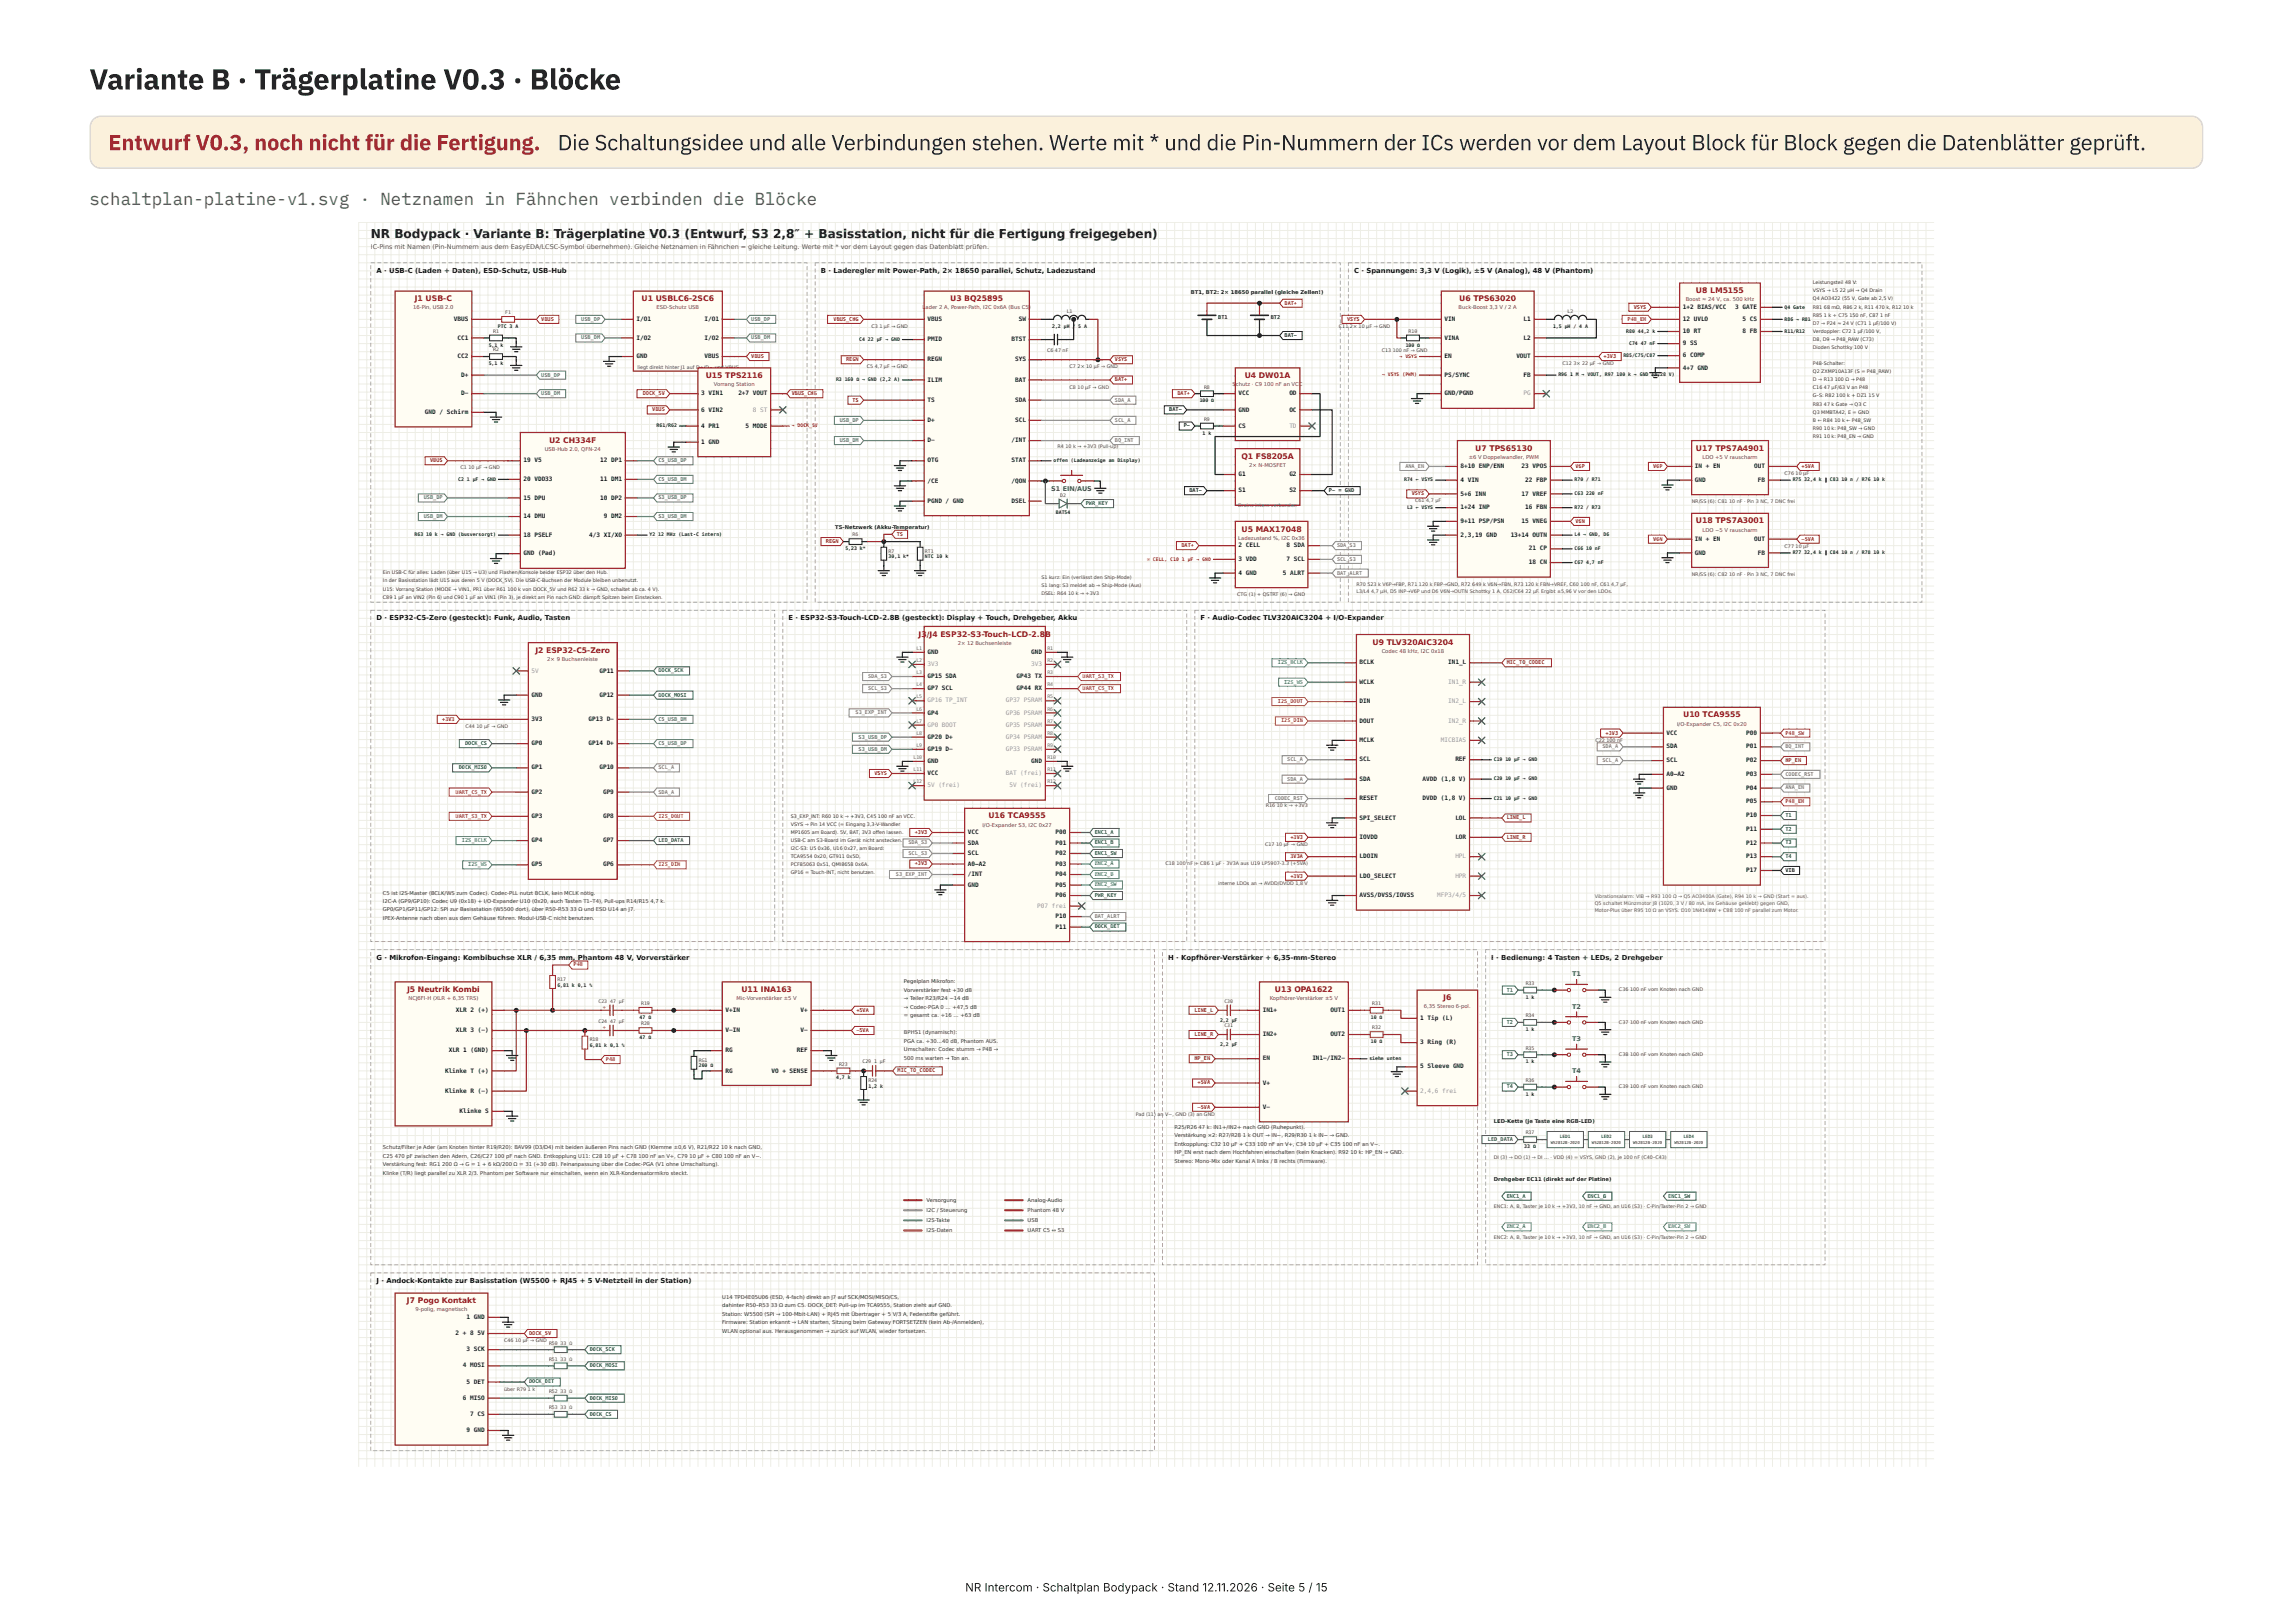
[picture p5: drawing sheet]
<svg xmlns="http://www.w3.org/2000/svg" width="420mm" height="297mm" viewBox="0 0 420 297" stroke-linecap="round" stroke-linejoin="round" font-family="sans-serif">
<defs><g id="words">
<text font-size="5.3" fill="#1d1d1f" x="16.4" y="16.4">Variante B · Trägerplatine V0.3 · Blöcke</text>
<text font-size="4" fill="#8a5a00" x="19.8" y="27.5">Entwurf V0.3, noch nicht für die Fertigung.</text>
<text font-size="4" fill="#1d1d1f" x="102.2" y="27.5">Die Schaltungsidee und alle Verbindungen stehen. Werte mit * und die Pin-Nummern der ICs werden vor dem Layout Block für Block gegen die Datenblätter geprüft.</text>
<text font-size="3.2" fill="#5c5a55" x="16.4" y="37.6">schaltplan-platine-v1.svg · Netznamen in Fähnchen verbinden die Blöcke</text>
<g font-size="2.2" fill="#1d1d1f">
<text x="68" y="43.6">NR</text>
<text x="72.3" y="43.6">Bodypack</text>
<text x="85.2" y="43.6">·</text>
<text x="86.8" y="43.6">V</text>
<text x="88.4" y="43.6">a</text>
<text x="89.9" y="43.6">r</text>
<text x="91" y="43.6">iant</text>
<text x="95.9" y="43.6">e</text>
<text x="98.1" y="43.6">B</text>
<text x="99.8" y="43.6">:</text>
<text x="101.5" y="43.6">Trägerpl</text>
<text x="111.9" y="43.6">a</text>
<text x="113.4" y="43.6">ti</text>
<text x="115.2" y="43.6">ne V</text>
<text x="120.7" y="43.6">0</text>
<text x="122.3" y="43.6">.3</text>
<text x="125.4" y="43.6">(</text>
<text x="126.4" y="43.6">E</text>
<text x="128" y="43.6">n</text>
<text x="129.5" y="43.6">tw</text>
<text x="132.6" y="43.6">u</text>
<text x="134.2" y="43.6">rf,</text>
<text x="137.8" y="43.6">S3</text>
<text x="141.7" y="43.6">2</text>
<text x="143.2" y="43.6">,8″</text>
<text x="147.4" y="43.6">+</text>
<text x="150" y="43.6">B</text>
<text x="151.7" y="43.6">a</text>
<text x="153.2" y="43.6">sis</text>
<text x="156.6" y="43.6">s</text>
<text x="157.9" y="43.6">tati</text>
<text x="162.3" y="43.6">o</text>
<text x="163.8" y="43.6">n</text>
<text x="165.4" y="43.6">,</text>
<text x="167" y="43.6">nicht</text>
<text x="174" y="43.6">für</text>
<text x="178.4" y="43.6">d</text>
<text x="180" y="43.6">ie</text>
<text x="183.1" y="43.6">F</text>
<text x="184.5" y="43.6">e</text>
<text x="186" y="43.6">rti</text>
<text x="188.9" y="43.6">g</text>
<text x="190.5" y="43.6">u</text>
<text x="192.1" y="43.6">n</text>
<text x="193.6" y="43.6">g fr</text>
<text x="198.1" y="43.6">e</text>
<text x="199.6" y="43.6">igeg</text>
<text x="205" y="43.6">e</text>
<text x="206.5" y="43.6">b</text>
<text x="208.1" y="43.6">e</text>
<text x="209.6" y="43.6">n</text>
<text x="211.2" y="43.6">)</text>
</g>
<text font-size="2.1" fill="#222" x="176.9" y="291.6">NR Intercom · Schaltplan Bodypack · Stand 12.11.2026 · Seite 5 / 15</text>
<g font-size="1.4" fill="#9b1c1c">
<text x="310.8" y="53.7">U8</text>
<text x="313.4" y="53.7">LM51</text>
<text x="317.6" y="53.7">55</text>
<text x="76" y="55.2">J1</text>
<text x="78" y="55.2">U</text>
<text x="79.1" y="55.2">SB-C</text>
<text x="117.6" y="55.2">U1 US</text>
<text x="122.3" y="55.2">BLC</text>
<text x="125.3" y="55.2">6-2SC6</text>
<text x="174.1" y="55.2">U3 BQ2</text>
<text x="180" y="55.2">589</text>
<text x="182.9" y="55.2">5</text>
<text x="267.4" y="55.2">U6 TPS63020</text>
<text x="129.3" y="69.3">U15</text>
<text x="132.9" y="69.3">T</text>
<text x="133.9" y="69.3">PS2</text>
<text x="136.9" y="69.3">116</text>
<text x="228.1" y="69.3">U4</text>
<text x="230.7" y="69.3">D</text>
<text x="231.9" y="69.3">W</text>
<text x="233.4" y="69.3">01A</text>
<text x="100.6" y="81.1">U2</text>
<text x="103.2" y="81.1">C</text>
<text x="104.2" y="81.1">H33</text>
<text x="107.4" y="81.1">4F</text>
<text x="270.4" y="82.6">U7 TPS65130</text>
<text x="310.8" y="82.6">U17 TP</text>
<text x="316.3" y="82.6">S7A4</text>
<text x="320.4" y="82.6">901</text>
<text x="227.5" y="84.1">Q</text>
<text x="228.7" y="84.1">1</text>
<text x="230.1" y="84.1">FS8</text>
<text x="233.1" y="84.1">205</text>
<text x="236" y="84.1">A</text>
<text x="310.8" y="95.9">U18 TP</text>
<text x="316.3" y="95.9">S7A3</text>
<text x="320.4" y="95.9">001</text>
<text x="227.5" y="97.4">U</text>
<text x="228.6" y="97.4">5</text>
<text x="230.1" y="97.4">MAX1</text>
<text x="234.6" y="97.4">704</text>
<text x="237.6" y="97.4">8</text>
<text x="98.1" y="119.6">J</text>
<text x="98.6" y="119.6">2</text>
<text x="100.1" y="119.6">ESP</text>
<text x="103.1" y="119.6">32-C5-Ze</text>
<text x="110.2" y="119.6">ro</text>
<text x="168.3" y="116.6">J3/J</text>
<text x="170.9" y="116.6">4</text>
<text x="172.3" y="116.6">ESP</text>
<text x="175.3" y="116.6">32-S3</text>
<text x="179.8" y="116.6">-Tou</text>
<text x="182.9" y="116.6">ch-LC</text>
<text x="187.3" y="116.6">D-2.8B</text>
<text x="251.5" y="118.1">U</text>
<text x="252.7" y="118.1">9</text>
<text x="254.1" y="118.1">TLV</text>
<text x="256.9" y="118.1">320</text>
<text x="259.8" y="118.1">AI</text>
<text x="261.4" y="118.1">C32</text>
<text x="264.4" y="118.1">04</text>
<text x="308.4" y="131.4">U10</text>
<text x="312" y="131.4">TCA9</text>
<text x="316.1" y="131.4">555</text>
<text x="181.1" y="149.9">U16</text>
<text x="184.7" y="149.9">TCA9</text>
<text x="188.7" y="149.9">555</text>
<text x="74.6" y="181.8">J5</text>
<text x="76.6" y="181.8">N</text>
<text x="77.8" y="181.8">eutrik Ko</text>
<text x="85" y="181.8">m</text>
<text x="86.5" y="181.8">bi</text>
<text x="135.9" y="181.8">U</text>
<text x="137" y="181.8">11 I</text>
<text x="140" y="181.8">NA163</text>
<text x="233.6" y="181.8">U</text>
<text x="234.8" y="181.8">13 OPA16</text>
<text x="242.3" y="181.8">22</text>
<text x="264.5" y="183.3">J6</text>
<text x="74.6" y="238.8">J7</text>
<text x="76.6" y="238.8">P</text>
<text x="77.6" y="238.8">ogo</text>
<text x="81" y="238.8">K</text>
<text x="82.1" y="238.8">ontak</text>
<text x="86.6" y="238.8">t</text>
</g>
<g font-size="1.3" fill="#1d1d1f">
<text x="69" y="50">A · USB-C (Laden + Daten), ESD-Schutz, USB-Hub</text>
<text x="150.4" y="50">B · Laderegler mit Power-P</text>
<text x="169.4" y="50">ath, 2× 18650 parallel, Schutz, Ladezustand</text>
<text x="248.1" y="50">C · Spannungen: 3,3 V (Logik), ±5 V (Analog), 48 V (Phantom)</text>
<text x="69" y="113.6">D · ESP32-C5-Zero (gesteckt): Funk, Audio, Tasten</text>
<text x="144.5" y="113.6">E · ESP32-S3-Touch-LCD-2.8B (gesteckt): Display + T</text>
<text x="181.3" y="113.6">ouch, Drehgeber, Akku</text>
<text x="220" y="113.6">F · Audio-Codec TLV320AIC3204 + I/O</text>
<text x="246.4" y="113.6">-Expander</text>
<text x="69" y="175.8">G · Mikrofon-Eingang: Kombibuchse XLR / 6,35 mm, Phantom 48 V, Vorverstärker</text>
<text x="214.1" y="175.8">H · Kopfhörer-Verstärker + 6,35-mm-Stereo</text>
<text x="273.3" y="175.8">I · Bedienung: 4 Tasten + LEDs, 2 Drehgeber</text>
<text x="69" y="235">J · Andock-Kontakte zur Basisstation (W5500 + RJ45 + 5 V-Netzteil in der Station)</text>
</g>
<g font-size="1.2" fill="#555">
<text x="68" y="45.6">IC-P</text>
<text x="70.2" y="45.6">ins</text>
<text x="72.3" y="45.6">m</text>
<text x="73.5" y="45.6">it</text>
<text x="74.6" y="45.6">Na</text>
<text x="76.2" y="45.6">men</text>
<text x="79.2" y="45.6">(Pi</text>
<text x="80.7" y="45.6">n-Nu</text>
<text x="83.5" y="45.6">mme</text>
<text x="86.6" y="45.6">rn</text>
<text x="88.1" y="45.6">au</text>
<text x="89.6" y="45.6">s dem EasyE</text>
<text x="97.2" y="45.6">DA/L</text>
<text x="99.9" y="45.6">CS</text>
<text x="101.5" y="45.6">C-Symbol</text>
<text x="107.5" y="45.6">üb</text>
<text x="109" y="45.6">er</text>
<text x="110.2" y="45.6">ne</text>
<text x="111.7" y="45.6">hmen).</text>
<text x="116.3" y="45.6">Gleic</text>
<text x="119.2" y="45.6">he</text>
<text x="121.1" y="45.6">Netz</text>
<text x="123.8" y="45.6">na</text>
<text x="125.3" y="45.6">men</text>
<text x="128.3" y="45.6">in</text>
<text x="129.7" y="45.6">Fä</text>
<text x="131" y="45.6">hn</text>
<text x="132.5" y="45.6">ch</text>
<text x="133.9" y="45.6">en</text>
<text x="135.8" y="45.6">=</text>
<text x="137.1" y="45.6">gleic</text>
<text x="139.9" y="45.6">he</text>
<text x="141.8" y="45.6">Leitung. We</text>
<text x="148.7" y="45.6">rte</text>
<text x="150.8" y="45.6">m</text>
<text x="152" y="45.6">it</text>
<text x="153.1" y="45.6">* v</text>
<text x="154.8" y="45.6">or</text>
<text x="156.4" y="45.6">de</text>
<text x="157.9" y="45.6">m</text>
<text x="159.4" y="45.6">La</text>
<text x="160.8" y="45.6">yo</text>
<text x="162.2" y="45.6">ut</text>
<text x="163.8" y="45.6">ge</text>
<text x="165.3" y="45.6">ge</text>
<text x="166.7" y="45.6">n das Dat</text>
<text x="172.4" y="45.6">en</text>
<text x="173.9" y="45.6">blatt</text>
<text x="177" y="45.6">prüfen.</text>
</g>
<g font-size="1.2" fill="#1f2f9f">
<text x="192.7" y="89.9">S1</text>
<text x="194.7" y="89.9">EIN/AU</text>
<text x="199.3" y="89.9">S</text>
<text x="288.1" y="178.9">T1</text>
<text x="288.1" y="184.8">T2</text>
<text x="288.1" y="190.7">T3</text>
<text x="288.1" y="196.7">T4</text>
</g>
<g font-size="1.1" fill="#1d1d1f">
<text x="83.2" y="58.8">VBU</text>
<text x="85.2" y="58.8">S</text>
<text x="116.7" y="58.8">I/O1</text>
<text x="129.1" y="58.8">I/O</text>
<text x="131.1" y="58.8">1</text>
<text x="170" y="58.8">VBUS</text>
<text x="186.7" y="58.8">S</text>
<text x="187.3" y="58.8">W</text>
<text x="264.7" y="58.8">VIN</text>
<text x="279.2" y="58.8">L1</text>
<text x="308.4" y="56.6">1+2 B</text>
<text x="308.4" y="58.8">12</text>
<text x="310.4" y="58.8">UV</text>
<text x="311.7" y="56.6">IA</text>
<text x="311.7" y="58.8">LO</text>
<text x="313.1" y="56.6">S/VCC</text>
<text x="318" y="56.6">3</text>
<text x="319.3" y="56.6">GA</text>
<text x="319.3" y="58.8">5</text>
<text x="320.7" y="56.6">TE</text>
<text x="320.7" y="58.8">CS</text>
<text x="83.9" y="62.2">CC</text>
<text x="83.9" y="65.6">CC</text>
<text x="85.2" y="62.2">1</text>
<text x="85.2" y="65.6">2</text>
<text x="116.7" y="62.2">I/O2</text>
<text x="116.7" y="65.6">GND</text>
<text x="129.1" y="62.2">I/O</text>
<text x="129.1" y="65.6">VBU</text>
<text x="131.1" y="62.2">2</text>
<text x="131.1" y="65.6">S</text>
<text x="170" y="62.5">PMID</text>
<text x="185.3" y="62.5">BTS</text>
<text x="187.3" y="62.5">T</text>
<text x="264.7" y="62.2">VINA</text>
<text x="264.7" y="65.6">EN</text>
<text x="277.9" y="65.6">VO</text>
<text x="279.2" y="65.6">UT</text>
<text x="279.2" y="62.2">L2</text>
<text x="308.4" y="61">10</text>
<text x="308.4" y="63.3">9 SS</text>
<text x="308.4" y="65.5">6 COM</text>
<text x="310.4" y="61">RT</text>
<text x="311.7" y="65.5">P</text>
<text x="319.3" y="61">8</text>
<text x="320.7" y="61">FB</text>
<text x="84.5" y="69">D</text>
<text x="85.2" y="69">+</text>
<text x="170" y="66.2">REGN</text>
<text x="170" y="69.9">ILIM</text>
<text x="186" y="66.2">SY</text>
<text x="186" y="69.9">BA</text>
<text x="187.3" y="66.2">S</text>
<text x="187.3" y="69.9">T</text>
<text x="264.7" y="69">PS/S</text>
<text x="267.4" y="69">YN</text>
<text x="268.7" y="69">C</text>
<text x="279.2" y="69">FB</text>
<text x="308.4" y="67.7">4+7 G</text>
<text x="311.7" y="67.7">ND</text>
<text x="77.9" y="75.8">GN</text>
<text x="79.2" y="75.8">D / Schir</text>
<text x="84.5" y="72.4">D</text>
<text x="85.2" y="75.8">m</text>
<text x="85.2" y="72.4">−</text>
<text x="128.5" y="72.4">3</text>
<text x="128.5" y="75.4">6</text>
<text x="129.8" y="72.4">VI</text>
<text x="129.8" y="75.4">VI</text>
<text x="131.2" y="72.4">N1</text>
<text x="131.2" y="75.4">N2</text>
<text x="135.3" y="72.4">2+7 VOU</text>
<text x="140" y="72.4">T</text>
<text x="170" y="73.6">TS</text>
<text x="170" y="77.3">D+</text>
<text x="186" y="73.6">SD</text>
<text x="186" y="77.3">SC</text>
<text x="187.3" y="73.6">A</text>
<text x="187.3" y="77.3">L</text>
<text x="227" y="72.4">VCC</text>
<text x="227" y="75.4">GND</text>
<text x="236.3" y="72.4">OD</text>
<text x="236.3" y="75.4">OC</text>
<text x="264.7" y="72.4">GND/</text>
<text x="267.4" y="72.4">PG</text>
<text x="268.7" y="72.4">ND</text>
<text x="128.5" y="78.4">4</text>
<text x="128.5" y="81.3">1</text>
<text x="129.8" y="78.4">PR</text>
<text x="129.8" y="81.3">GN</text>
<text x="131.2" y="78.4">1</text>
<text x="131.2" y="81.3">D</text>
<text x="136.6" y="78.4">5 MOD</text>
<text x="140" y="78.4">E</text>
<text x="170" y="81">D−</text>
<text x="185.3" y="81">/IN</text>
<text x="187.3" y="81">T</text>
<text x="227" y="78.4">CS</text>
<text x="95.9" y="84.7">19 V</text>
<text x="95.9" y="88.1">20 V</text>
<text x="98.6" y="84.7">5</text>
<text x="98.6" y="88.1">DD</text>
<text x="99.9" y="88.1">33</text>
<text x="110" y="84.7">12</text>
<text x="110" y="88.1">11</text>
<text x="112" y="84.7">DP</text>
<text x="112" y="88.1">DM</text>
<text x="113.3" y="84.7">1</text>
<text x="113.3" y="88.1">1</text>
<text x="170" y="84.7">OTG</text>
<text x="170" y="88.4">/CE</text>
<text x="185.3" y="84.7">STA</text>
<text x="185.3" y="88.4">/QO</text>
<text x="187.3" y="84.7">T</text>
<text x="187.3" y="88.4">N</text>
<text x="227" y="87.2">G1</text>
<text x="236.3" y="87.2">G2</text>
<text x="267.7" y="85.8">8+10</text>
<text x="267.7" y="88.3">4</text>
<text x="269" y="88.3">VI</text>
<text x="270.3" y="88.3">N</text>
<text x="271" y="85.8">E</text>
<text x="271.7" y="85.8">NP</text>
<text x="273" y="85.8">/ENN</text>
<text x="278.8" y="85.8">23</text>
<text x="279.5" y="88.3">22 F</text>
<text x="280.8" y="85.8">VP</text>
<text x="282.2" y="88.3">BP</text>
<text x="282.2" y="85.8">OS</text>
<text x="310.6" y="85.8">IN +</text>
<text x="310.6" y="88.3">GND</text>
<text x="313.9" y="85.8">E</text>
<text x="314.6" y="85.8">N</text>
<text x="321.5" y="85.8">O</text>
<text x="322.1" y="85.8">UT</text>
<text x="322.1" y="88.3">FB</text>
<text x="95.9" y="91.5">15 D</text>
<text x="95.9" y="94.9">14 D</text>
<text x="98.6" y="91.5">PU</text>
<text x="98.6" y="94.9">MU</text>
<text x="110" y="91.5">10</text>
<text x="110.7" y="94.9">9</text>
<text x="112" y="91.5">DP</text>
<text x="112" y="94.9">DM</text>
<text x="113.3" y="91.5">2</text>
<text x="113.3" y="94.9">2</text>
<text x="170" y="92.1">PGND</text>
<text x="173.3" y="92.1">/</text>
<text x="174.6" y="92.1">G</text>
<text x="175.3" y="92.1">ND</text>
<text x="185.3" y="92.1">DSE</text>
<text x="187.3" y="92.1">L</text>
<text x="227" y="90.2">S1</text>
<text x="236.3" y="90.2">S2</text>
<text x="267.7" y="90.8">5+6</text>
<text x="267.7" y="93.3">1+24</text>
<text x="267.7" y="95.8">9+11</text>
<text x="270.3" y="90.8">IN</text>
<text x="271" y="93.3">I</text>
<text x="271" y="95.8">P</text>
<text x="271.7" y="90.8">N</text>
<text x="271.7" y="93.3">NP</text>
<text x="271.7" y="95.8">SP</text>
<text x="273" y="95.8">/PSN</text>
<text x="278.8" y="90.8">17</text>
<text x="278.8" y="95.8">15</text>
<text x="279.5" y="93.3">16 F</text>
<text x="280.8" y="90.8">VR</text>
<text x="280.8" y="95.8">VN</text>
<text x="282.2" y="93.3">BN</text>
<text x="282.2" y="90.8">EF</text>
<text x="282.2" y="95.8">EG</text>
<text x="95.9" y="98.3">18 P</text>
<text x="95.9" y="101.7">GND</text>
<text x="98.6" y="98.3">SE</text>
<text x="98.6" y="101.7">(P</text>
<text x="99.9" y="98.3">LF</text>
<text x="99.9" y="101.7">ad</text>
<text x="101.3" y="101.7">)</text>
<text x="108" y="98.3">4/3</text>
<text x="110.7" y="98.3">XI/X</text>
<text x="113.3" y="98.3">O</text>
<text x="227" y="100.3">2 CEL</text>
<text x="230.3" y="100.3">L</text>
<text x="235.8" y="100.3">8 S</text>
<text x="237.8" y="100.3">DA</text>
<text x="267.7" y="98.3">2,3,</text>
<text x="270.3" y="98.3">19</text>
<text x="272.3" y="98.3">G</text>
<text x="273" y="98.3">ND</text>
<text x="276.8" y="98.3">1</text>
<text x="277.5" y="98.3">3+14</text>
<text x="280.2" y="100.9">21</text>
<text x="280.8" y="98.3">OU</text>
<text x="282.2" y="98.3">TN</text>
<text x="282.2" y="100.9">CP</text>
<text x="310.6" y="99.1">IN +</text>
<text x="310.6" y="101.6">GND</text>
<text x="313.9" y="99.1">E</text>
<text x="314.6" y="99.1">N</text>
<text x="321.5" y="99.1">O</text>
<text x="322.1" y="99.1">UT</text>
<text x="322.1" y="101.6">FB</text>
<text x="227" y="102.8">3 VDD</text>
<text x="227" y="105.3">4 GND</text>
<text x="235.1" y="105.3">5</text>
<text x="235.8" y="102.8">7 S</text>
<text x="236.4" y="105.3">AL</text>
<text x="237.8" y="105.3">RT</text>
<text x="237.8" y="102.8">CL</text>
<text x="280.2" y="103.4">18</text>
<text x="282.2" y="103.4">CN</text>
<text x="170" y="119.8">GND</text>
<text x="189" y="119.8">GN</text>
<text x="190.3" y="119.8">D</text>
<text x="109.8" y="123.2">GP1</text>
<text x="111.8" y="123.2">1</text>
<text x="170" y="124.3">GP15</text>
<text x="173.3" y="124.3">S</text>
<text x="174" y="124.3">DA</text>
<text x="186.3" y="124.3">GP43 T</text>
<text x="190.3" y="124.3">X</text>
<text x="249.2" y="121.7">BCLK</text>
<text x="249.2" y="125.3">WCLK</text>
<text x="265.4" y="121.7">IN1</text>
<text x="267.4" y="121.7">_L</text>
<text x="97.4" y="127.7">GND</text>
<text x="109.8" y="127.7">GP1</text>
<text x="111.8" y="127.7">2</text>
<text x="170" y="126.5">GP7</text>
<text x="170" y="130.9">GP4</text>
<text x="172.6" y="126.5">SC</text>
<text x="174" y="126.5">L</text>
<text x="186.3" y="126.5">GP44 R</text>
<text x="190.3" y="126.5">X</text>
<text x="249.2" y="128.8">DIN</text>
<text x="97.4" y="132.1">3V3</text>
<text x="97.4" y="136.5">GP0</text>
<text x="107.8" y="132.1">GP13 D</text>
<text x="107.8" y="136.5">GP14 D</text>
<text x="111.8" y="132.1">−</text>
<text x="111.8" y="136.5">+</text>
<text x="170" y="135.4">GP20</text>
<text x="170" y="137.6">GP19</text>
<text x="173.3" y="135.4">D</text>
<text x="173.3" y="137.6">D</text>
<text x="174" y="135.4">+</text>
<text x="174" y="137.6">−</text>
<text x="249.2" y="132.4">DOUT</text>
<text x="249.2" y="135.9">MCLK</text>
<text x="305.4" y="134.6">VCC</text>
<text x="305.4" y="137.1">SDA</text>
<text x="320" y="134.6">P</text>
<text x="320" y="137.1">P</text>
<text x="320.7" y="134.6">00</text>
<text x="320.7" y="137.1">01</text>
<text x="97.4" y="141">GP1</text>
<text x="109.8" y="141">GP1</text>
<text x="111.8" y="141">0</text>
<text x="170" y="139.8">GND</text>
<text x="170" y="142">VCC</text>
<text x="189" y="139.8">GN</text>
<text x="190.3" y="139.8">D</text>
<text x="249.2" y="139.5">SCL</text>
<text x="249.2" y="143.1">SDA</text>
<text x="260.7" y="143.1">A</text>
<text x="261.4" y="143.1">VD</text>
<text x="262.7" y="143.1">D (1,8</text>
<text x="266.7" y="139.5">R</text>
<text x="267.4" y="139.5">EF</text>
<text x="267.4" y="143.1">V)</text>
<text x="305.4" y="139.6">SCL</text>
<text x="305.4" y="142.2">A0–A2</text>
<text x="320" y="139.6">P</text>
<text x="320" y="142.2">P</text>
<text x="320.7" y="139.6">02</text>
<text x="320.7" y="142.2">03</text>
<text x="97.4" y="145.4">GP2</text>
<text x="97.4" y="149.9">GP3</text>
<text x="110.5" y="145.4">GP</text>
<text x="110.5" y="149.9">GP</text>
<text x="111.8" y="145.4">9</text>
<text x="111.8" y="149.9">8</text>
<text x="249.2" y="146.6">RESET</text>
<text x="260.7" y="146.6">D</text>
<text x="261.4" y="146.6">VD</text>
<text x="262.7" y="146.6">D (1,8</text>
<text x="267.4" y="146.6">V)</text>
<text x="305.4" y="144.7">GND</text>
<text x="320" y="144.7">P</text>
<text x="320" y="147.2">P</text>
<text x="320" y="149.7">P</text>
<text x="320.7" y="144.7">04</text>
<text x="320.7" y="147.2">05</text>
<text x="320.7" y="149.7">10</text>
<text x="97.4" y="154.3">GP4</text>
<text x="110.5" y="154.3">GP</text>
<text x="111.8" y="154.3">7</text>
<text x="177.4" y="152.8">VCC</text>
<text x="177.4" y="154.7">SDA</text>
<text x="193.4" y="152.8">P0</text>
<text x="193.4" y="154.7">P0</text>
<text x="194.8" y="152.8">0</text>
<text x="194.8" y="154.7">1</text>
<text x="249.2" y="150.2">SPI_S</text>
<text x="249.2" y="153.7">IOVDD</text>
<text x="252.5" y="150.2">EL</text>
<text x="253.8" y="150.2">ECT</text>
<text x="266.7" y="150.2">L</text>
<text x="266.7" y="153.7">L</text>
<text x="267.4" y="150.2">OL</text>
<text x="267.4" y="153.7">OR</text>
<text x="320" y="152.2">P</text>
<text x="320" y="154.7">P</text>
<text x="320.7" y="152.2">11</text>
<text x="320.7" y="154.7">12</text>
<text x="97.4" y="158.7">GP5</text>
<text x="110.5" y="158.7">GP</text>
<text x="111.8" y="158.7">6</text>
<text x="177.4" y="156.7">SCL</text>
<text x="177.4" y="158.6">A0–A</text>
<text x="177.4" y="160.5">/INT</text>
<text x="180" y="158.6">2</text>
<text x="193.4" y="156.7">P0</text>
<text x="193.4" y="158.6">P0</text>
<text x="193.4" y="160.5">P0</text>
<text x="194.8" y="156.7">2</text>
<text x="194.8" y="158.6">3</text>
<text x="194.8" y="160.5">4</text>
<text x="249.2" y="157.3">LDOIN</text>
<text x="249.2" y="160.8">LDO_S</text>
<text x="252.5" y="160.8">EL</text>
<text x="253.8" y="160.8">ECT</text>
<text x="320" y="157.3">P</text>
<text x="320" y="159.8">P</text>
<text x="320.7" y="157.3">13</text>
<text x="320.7" y="159.8">17</text>
<text x="177.4" y="162.4">GND</text>
<text x="193.4" y="162.4">P0</text>
<text x="193.4" y="164.4">P0</text>
<text x="194.8" y="162.4">5</text>
<text x="194.8" y="164.4">6</text>
<text x="249.2" y="164.4">AVSS/</text>
<text x="252.5" y="164.4">DV</text>
<text x="253.8" y="164.4">SS/IOVS</text>
<text x="258.5" y="164.4">S</text>
<text x="193.4" y="168.2">P1</text>
<text x="193.4" y="170.1">P1</text>
<text x="194.8" y="168.2">0</text>
<text x="194.8" y="170.1">1</text>
<text x="83.6" y="185.4">XLR 2 (</text>
<text x="88.2" y="185.4">+)</text>
<text x="132.9" y="185.4">V+IN</text>
<text x="146.7" y="185.4">V</text>
<text x="147.4" y="185.4">+</text>
<text x="231.4" y="185.4">IN1+</text>
<text x="243.8" y="185.4">OU</text>
<text x="245.2" y="185.4">T1</text>
<text x="83.6" y="189.1">XLR 3 (</text>
<text x="88.2" y="189.1">−)</text>
<text x="132.9" y="189.1">V−IN</text>
<text x="146.7" y="189.1">V</text>
<text x="147.4" y="189.1">−</text>
<text x="231.4" y="189.8">IN2+</text>
<text x="243.8" y="189.8">OU</text>
<text x="245.2" y="189.8">T2</text>
<text x="260.3" y="186.9">1</text>
<text x="260.3" y="191.3">3</text>
<text x="261.6" y="186.9">Ti</text>
<text x="261.6" y="191.3">Ri</text>
<text x="262.9" y="186.9">p</text>
<text x="262.9" y="191.3">ng</text>
<text x="264.3" y="186.9">(L</text>
<text x="264.9" y="191.3">(</text>
<text x="265.6" y="186.9">)</text>
<text x="265.6" y="191.3">R)</text>
<text x="81.6" y="196.5">K</text>
<text x="82.2" y="196.5">li</text>
<text x="82.2" y="192.8">XL</text>
<text x="83.6" y="196.5">nke T (</text>
<text x="83.6" y="192.8">R 1 (GN</text>
<text x="88.2" y="196.5">+)</text>
<text x="88.2" y="192.8">D)</text>
<text x="132.9" y="192.8">RG</text>
<text x="132.9" y="196.5">RG</text>
<text x="141.4" y="196.5">VO</text>
<text x="143.4" y="196.5">+</text>
<text x="144.7" y="196.5">SENS</text>
<text x="146" y="192.8">RE</text>
<text x="147.4" y="192.8">F</text>
<text x="147.4" y="196.5">E</text>
<text x="231.4" y="194.3">EN</text>
<text x="240.5" y="194.3">IN1−/IN</text>
<text x="245.2" y="194.3">2−</text>
<text x="260.3" y="195.8">5</text>
<text x="261.6" y="195.8">Sl</text>
<text x="262.9" y="195.8">ee</text>
<text x="264.3" y="195.8">ve</text>
<text x="266.3" y="195.8">GND</text>
<text x="81.6" y="200.2">K</text>
<text x="82.2" y="200.2">li</text>
<text x="83.6" y="200.2">nke R (</text>
<text x="84.2" y="203.9">Klinke</text>
<text x="88.2" y="200.2">−)</text>
<text x="88.9" y="203.9">S</text>
<text x="231.4" y="198.7">V+</text>
<text x="231.4" y="203.2">V−</text>
<text x="83.5" y="244.6">2 + 8</text>
<text x="85.5" y="241.7">1</text>
<text x="86.8" y="241.7">GN</text>
<text x="87.5" y="244.6">5</text>
<text x="88.2" y="241.7">D</text>
<text x="88.2" y="244.6">V</text>
<text x="84.8" y="250.5">4 MOS</text>
<text x="85.5" y="247.6">3</text>
<text x="86.8" y="247.6">SC</text>
<text x="88.2" y="250.5">I</text>
<text x="88.2" y="247.6">K</text>
<text x="84.8" y="256.5">6 MIS</text>
<text x="85.5" y="253.5">5</text>
<text x="86.8" y="253.5">DE</text>
<text x="88.2" y="256.5">O</text>
<text x="88.2" y="253.5">T</text>
<text x="85.5" y="262.4">9</text>
<text x="86.2" y="259.4">7 C</text>
<text x="86.8" y="262.4">GN</text>
<text x="88.2" y="259.4">S</text>
<text x="88.2" y="262.4">D</text>
</g>
<g font-size="1.1" fill="#9a9a9a">
<text x="138" y="75.4">8 S</text>
<text x="140" y="75.4">T</text>
<text x="279.2" y="72.4">PG</text>
<text x="236.3" y="78.4">TD</text>
<text x="97.4" y="123.2">5V</text>
<text x="170" y="122">3V3</text>
<text x="189" y="122">3V</text>
<text x="190.3" y="122">3</text>
<text x="265.4" y="125.3">IN1</text>
<text x="267.4" y="125.3">_R</text>
<text x="170" y="128.7">GP16</text>
<text x="173.3" y="128.7">T</text>
<text x="174" y="128.7">P_</text>
<text x="175.3" y="128.7">INT</text>
<text x="184.3" y="128.7">GP37</text>
<text x="184.3" y="130.9">GP36</text>
<text x="187.6" y="128.7">PSRA</text>
<text x="187.6" y="130.9">PSRA</text>
<text x="190.3" y="128.7">M</text>
<text x="190.3" y="130.9">M</text>
<text x="265.4" y="128.8">IN2</text>
<text x="267.4" y="128.8">_L</text>
<text x="170" y="133.1">GP0</text>
<text x="172.6" y="133.1">BO</text>
<text x="174" y="133.1">OT</text>
<text x="184.3" y="133.1">GP35</text>
<text x="184.3" y="135.4">GP34</text>
<text x="184.3" y="137.6">GP33</text>
<text x="187.6" y="133.1">PSRA</text>
<text x="187.6" y="135.4">PSRA</text>
<text x="187.6" y="137.6">PSRA</text>
<text x="190.3" y="133.1">M</text>
<text x="190.3" y="135.4">M</text>
<text x="190.3" y="137.6">M</text>
<text x="264" y="135.9">MICBI</text>
<text x="265.4" y="132.4">IN2</text>
<text x="267.4" y="135.9">AS</text>
<text x="267.4" y="132.4">_R</text>
<text x="184.3" y="142">BAT (frei</text>
<text x="190.3" y="142">)</text>
<text x="170" y="144.2">5V (</text>
<text x="172.6" y="144.2">fr</text>
<text x="174" y="144.2">ei</text>
<text x="175.3" y="144.2">)</text>
<text x="185" y="144.2">5V (frei</text>
<text x="190.3" y="144.2">)</text>
<text x="266.7" y="157.3">H</text>
<text x="266.7" y="160.8">H</text>
<text x="267.4" y="157.3">PL</text>
<text x="267.4" y="160.8">PR</text>
<text x="190.1" y="166.3">P07 fre</text>
<text x="194.8" y="166.3">i</text>
<text x="263.4" y="164.4">MFP3/4</text>
<text x="267.4" y="164.4">/5</text>
<text x="260.3" y="200.2">2,4,</text>
<text x="262.9" y="200.2">6</text>
<text x="264.3" y="200.2">fr</text>
<text x="265.6" y="200.2">ei</text>
</g>
<g font-size="1" fill="#1d1d1f">
<text x="218.2" y="53.9">BT1, BT2: 2</text>
<text x="224.4" y="53.9">× 18650 para</text>
<text x="231.7" y="53.9">llel</text>
<text x="233.6" y="53.9">(g</text>
<text x="234.8" y="53.9">lei</text>
<text x="236.1" y="53.9">che Z</text>
<text x="239" y="53.9">ellen!</text>
<text x="242.1" y="53.9">)</text>
<text x="223.3" y="58.4">BT</text>
<text x="224.4" y="58.4">1</text>
<text x="232.9" y="58.4">BT2</text>
<text x="235.4" y="61.7">BAT−</text>
<text x="214.3" y="75.4">BA</text>
<text x="215.4" y="75.4">T−</text>
<text x="216.9" y="78.3">P−</text>
<text x="218" y="90.2">BAT</text>
<text x="219.7" y="90.2">−</text>
<text x="243.5" y="90.2">P−</text>
<text x="245.3" y="90.2">=</text>
<text x="246.4" y="90.2">GND</text>
<text x="153.1" y="97">TS-</text>
<text x="154.8" y="97">Ne</text>
<text x="156.3" y="97">tzwerk (</text>
<text x="160.7" y="97">Ak</text>
<text x="162.1" y="97">ku-Temp</text>
<text x="166.5" y="97">eratu</text>
<text x="169.4" y="97">r)</text>
<text x="327.2" y="159.7">VIB</text>
<text x="273.7" y="205.8">LED-</text>
<text x="276.2" y="205.8">Ke</text>
<text x="277.6" y="205.8">tte</text>
<text x="279.5" y="205.8">(je Tast</text>
<text x="283.5" y="205.8">e e</text>
<text x="285.1" y="205.8">ine R</text>
<text x="287.8" y="205.8">GB</text>
<text x="289.3" y="205.8">-LE</text>
<text x="291" y="205.8">D)</text>
<text x="273.7" y="216.4">D</text>
<text x="274.5" y="216.4">rehge</text>
<text x="277.7" y="216.4">be</text>
<text x="279" y="216.4">r E</text>
<text x="280.5" y="216.4">C11 (direkt</text>
<text x="286.9" y="216.4">auf der</text>
<text x="291.1" y="216.4">Platine)</text>
</g>
<g font-size="1" fill="#7a3a3a">
<text x="75.7" y="56.7">1</text>
<text x="76.3" y="56.7">6-Pin,</text>
<text x="79.3" y="56.7">US</text>
<text x="80.6" y="56.7">B 2</text>
<text x="82.2" y="56.7">.0</text>
<text x="120.3" y="56.7">ESD</text>
<text x="122.3" y="56.7">-Sc</text>
<text x="123.7" y="56.7">hu</text>
<text x="125" y="56.7">tz USB</text>
<text x="169.1" y="56.7">L</text>
<text x="169.6" y="56.7">ader 2 A,</text>
<text x="174.3" y="56.7">Po</text>
<text x="175.4" y="56.7">we</text>
<text x="176.8" y="56.7">r-Path,</text>
<text x="180.2" y="56.7">I2C 0x6A (B</text>
<text x="185.8" y="56.7">us</text>
<text x="187.2" y="56.7">C5)</text>
<text x="267.3" y="56.7">Bu</text>
<text x="268.6" y="56.7">ck-Boo</text>
<text x="271.8" y="56.7">st 3,3</text>
<text x="274.8" y="56.7">V /</text>
<text x="276.4" y="56.7">2 A</text>
<text x="308.9" y="55.2">Bo</text>
<text x="310.2" y="55.2">ost</text>
<text x="311.9" y="55.2">≈</text>
<text x="313" y="55.2">24</text>
<text x="314.6" y="55.2">V, ca.</text>
<text x="317.6" y="55.2">500 kHz</text>
<text x="130.8" y="70.8">Vor</text>
<text x="132.4" y="70.8">ran</text>
<text x="134" y="70.8">g S</text>
<text x="135.5" y="70.8">tat</text>
<text x="136.8" y="70.8">ion</text>
<text x="225.9" y="70.8">S</text>
<text x="226.5" y="70.8">chut</text>
<text x="228.6" y="70.8">z · C9</text>
<text x="231.6" y="70.8">100 nF an VCC</text>
<text x="99.8" y="82.6">USB-H</text>
<text x="102.9" y="82.6">ub</text>
<text x="104.4" y="82.6">2.0</text>
<text x="105.9" y="82.6">, Q</text>
<text x="107.3" y="82.6">FN-</text>
<text x="108.9" y="82.6">24</text>
<text x="228.9" y="85.6">2×</text>
<text x="230.6" y="85.6">N-</text>
<text x="231.7" y="85.6">MO</text>
<text x="233.3" y="85.6">SFET</text>
<text x="269.1" y="84.1">±6 V</text>
<text x="271.8" y="84.1">Do</text>
<text x="273.2" y="84.1">ppelw</text>
<text x="276" y="84.1">andler</text>
<text x="279.1" y="84.1">, PWM</text>
<text x="312" y="84.1">LD</text>
<text x="313.2" y="84.1">O +5</text>
<text x="316" y="84.1">V raus</text>
<text x="319.1" y="84.1">charm</text>
<text x="226.9" y="98.9">Lad</text>
<text x="228.7" y="98.9">ezu</text>
<text x="230.4" y="98.9">sta</text>
<text x="231.8" y="98.9">nd</text>
<text x="233.3" y="98.9">%,</text>
<text x="234.9" y="98.9">I2C 0x36</text>
<text x="312" y="97.4">LD</text>
<text x="313.2" y="97.4">O −5</text>
<text x="316" y="97.4">V raus</text>
<text x="319.1" y="97.4">charm</text>
<text x="175.5" y="118.1">2×</text>
<text x="177.2" y="118.1">12</text>
<text x="178.7" y="118.1">Bu</text>
<text x="180" y="118.1">chsen</text>
<text x="182.8" y="118.1">leiste</text>
<text x="253.2" y="119.6">C</text>
<text x="253.9" y="119.6">odec 48 kHz</text>
<text x="259.8" y="119.6">, I2</text>
<text x="261.3" y="119.6">C 0</text>
<text x="262.9" y="119.6">x18</text>
<text x="100.3" y="121.1">2× 9</text>
<text x="102.9" y="121.1">Buchs</text>
<text x="105.8" y="121.1">enl</text>
<text x="107.3" y="121.1">eiste</text>
<text x="307.3" y="132.9">I/O</text>
<text x="308.7" y="132.9">-Ex</text>
<text x="310.2" y="132.9">pande</text>
<text x="313.2" y="132.9">r C</text>
<text x="314.6" y="132.9">5, I</text>
<text x="316.1" y="132.9">2C</text>
<text x="317.7" y="132.9">0x20</text>
<text x="180" y="151.4">I/O</text>
<text x="181.4" y="151.4">-Ex</text>
<text x="182.9" y="151.4">pander S</text>
<text x="187.3" y="151.4">3, I</text>
<text x="188.8" y="151.4">2C</text>
<text x="190.3" y="151.4">0x27</text>
<text x="74.9" y="183.3">NC</text>
<text x="76.3" y="183.3">J6F</text>
<text x="77.7" y="183.3">I-H</text>
<text x="79.4" y="183.3">(XLR + 6</text>
<text x="83.6" y="183.3">,35</text>
<text x="85.4" y="183.3">TR</text>
<text x="86.7" y="183.3">S)</text>
<text x="135" y="183.3">Mic-</text>
<text x="136.9" y="183.3">Vor</text>
<text x="138.4" y="183.3">ver</text>
<text x="140" y="183.3">stä</text>
<text x="141.4" y="183.3">rke</text>
<text x="143" y="183.3">r ±</text>
<text x="144.5" y="183.3">5 V</text>
<text x="232.7" y="183.3">Kopfhö</text>
<text x="236" y="183.3">rer-</text>
<text x="237.6" y="183.3">Ver</text>
<text x="239.2" y="183.3">stä</text>
<text x="240.6" y="183.3">rke</text>
<text x="242.1" y="183.3">r ±</text>
<text x="243.6" y="183.3">5 V</text>
<text x="260.9" y="184.8">6,35 St</text>
<text x="264.4" y="184.8">ereo 6-pol.</text>
<text x="76.1" y="240.3">9-p</text>
<text x="77.7" y="240.3">olig, mag</text>
<text x="82.2" y="240.3">net</text>
<text x="83.8" y="240.3">isc</text>
<text x="85.1" y="240.3">h</text>
</g>
<g font-size="1" fill="#d11a1a">
<text x="99.2" y="58.8">VBUS</text>
<text x="152.7" y="58.8">V</text>
<text x="153.3" y="58.8">BUS_C</text>
<text x="156.2" y="58.8">HG</text>
<text x="235.4" y="55.8">BAT+</text>
<text x="246.9" y="58.8">VS</text>
<text x="248" y="58.8">YS</text>
<text x="299.4" y="56.6">VSY</text>
<text x="301.1" y="56.6">S</text>
<text x="137.7" y="65.6">VBUS</text>
<text x="293.9" y="65.6">+3V3</text>
<text x="155.1" y="66.2">RE</text>
<text x="156.2" y="66.2">GN</text>
<text x="204.3" y="66.2">VSYS</text>
<text x="204.3" y="69.9">BAT+</text>
<text x="117.8" y="72.4">DOCK_</text>
<text x="119.5" y="75.4">VB</text>
<text x="120.7" y="75.4">US</text>
<text x="120.7" y="72.4">5V</text>
<text x="145.1" y="72.4">VBUS</text>
<text x="147.4" y="72.4">_CHG</text>
<text x="215.8" y="72.4">BA</text>
<text x="216.9" y="72.4">T+</text>
<text x="78.8" y="84.7">VBU</text>
<text x="80.5" y="84.7">S</text>
<text x="288.7" y="85.7">V6P</text>
<text x="302.9" y="85.7">V6</text>
<text x="304.1" y="85.7">P</text>
<text x="330.1" y="85.7">+5VA</text>
<text x="258.7" y="90.7">VS</text>
<text x="259.8" y="90.7">YS</text>
<text x="288.7" y="95.8">V6N</text>
<text x="151.4" y="99.5">REG</text>
<text x="153.1" y="99.5">N</text>
<text x="216.5" y="100.2">BAT</text>
<text x="218.2" y="100.2">+</text>
<text x="302.9" y="99">V6</text>
<text x="304.1" y="99">N</text>
<text x="330.1" y="99">−5VA</text>
<text x="81" y="132.1">+3</text>
<text x="82.2" y="132.1">V3</text>
<text x="294.2" y="134.6">+3</text>
<text x="295.4" y="134.6">V3</text>
<text x="160.2" y="142">VSY</text>
<text x="162" y="142">S</text>
<text x="167.6" y="152.8">+3V</text>
<text x="169.4" y="152.8">3</text>
<text x="236.5" y="153.7">+3</text>
<text x="237.6" y="153.7">V3</text>
<text x="167.6" y="158.6">+3V</text>
<text x="169.4" y="158.6">3</text>
<text x="236.5" y="157.2">3V</text>
<text x="236.5" y="160.8">+3</text>
<text x="237.6" y="157.2">3A</text>
<text x="237.6" y="160.8">V3</text>
<text x="156.9" y="185.4">+5VA</text>
<text x="156.9" y="189.1">−5VA</text>
<text x="219.5" y="198.7">+5V</text>
<text x="219.5" y="203.1">−5V</text>
<text x="221.2" y="198.7">A</text>
<text x="221.2" y="203.1">A</text>
<text x="97" y="244.6">DOCK_</text>
<text x="99.9" y="244.6">5V</text>
</g>
<g font-size="1" fill="#5b6b7a">
<text x="106.5" y="58.8">USB_</text>
<text x="108.8" y="58.8">DP</text>
<text x="137.7" y="58.8">USB_</text>
<text x="140" y="58.8">DP</text>
<text x="106.5" y="62.2">USB_</text>
<text x="108.8" y="62.2">DM</text>
<text x="137.7" y="62.2">USB_</text>
<text x="140" y="62.2">DM</text>
<text x="99.2" y="69">USB_</text>
<text x="101.5" y="69">DP</text>
<text x="99.2" y="72.4">USB_</text>
<text x="101.5" y="72.4">DM</text>
<text x="153.9" y="77.3">USB_</text>
<text x="156.2" y="77.3">DP</text>
<text x="153.9" y="81">USB_</text>
<text x="156.2" y="81">DM</text>
<text x="120.7" y="84.7">C5_US</text>
<text x="120.7" y="88.1">C5_US</text>
<text x="123.5" y="84.7">B_DP</text>
<text x="123.5" y="88.1">B_DM</text>
<text x="77.7" y="91.5">USB_D</text>
<text x="77.7" y="94.9">USB_D</text>
<text x="80.5" y="91.5">P</text>
<text x="80.5" y="94.9">M</text>
<text x="120.7" y="91.5">S3_US</text>
<text x="120.7" y="94.9">S3_US</text>
<text x="123.5" y="91.5">B_DP</text>
<text x="123.5" y="94.9">B_DM</text>
<text x="120.7" y="132.1">C5_US</text>
<text x="120.7" y="136.5">C5_US</text>
<text x="123.5" y="132.1">B_DM</text>
<text x="123.5" y="136.5">B_DP</text>
<text x="157.4" y="135.3">S3_</text>
<text x="157.4" y="137.5">S3_</text>
<text x="159.1" y="135.3">USB_D</text>
<text x="159.1" y="137.5">USB_D</text>
<text x="162" y="135.3">P</text>
<text x="162" y="137.5">M</text>
</g>
<g font-size="1" fill="#b00068">
<text x="298.2" y="58.8">P48_E</text>
<text x="301.1" y="58.8">N</text>
<text x="327.2" y="134.6">P48_</text>
<text x="329.5" y="134.6">SW</text>
<text x="327.2" y="147.2">P48_</text>
<text x="329.5" y="147.2">EN</text>
<text x="105.1" y="177.1">P48</text>
<text x="111" y="194.4">P48</text>
</g>
<g font-size="1" fill="#8a5a00">
<text x="156.2" y="73.6">TS</text>
<text x="164.3" y="98.2">TS</text>
<text x="276.1" y="121.7">MIC_T</text>
<text x="279" y="121.7">O_CODEC</text>
<text x="327.2" y="139.6">HP_E</text>
<text x="329.5" y="139.6">N</text>
<text x="276.1" y="150.1">LINE_</text>
<text x="276.1" y="153.7">LINE_</text>
<text x="279" y="150.1">L</text>
<text x="279" y="153.7">R</text>
<text x="110.4" y="184.9">+</text>
<text x="218.9" y="185.4">LINE</text>
<text x="221.2" y="185.4">_L</text>
<text x="110.4" y="188.6">+</text>
<text x="218.9" y="189.8">LINE</text>
<text x="221.2" y="189.8">_R</text>
<text x="164.5" y="196.5">M</text>
<text x="165.1" y="196.5">IC_TO</text>
<text x="167.9" y="196.5">_CODEC</text>
<text x="218.9" y="194.2">HP_E</text>
<text x="221.2" y="194.2">N</text>
</g>
<g font-size="1" fill="#7a3fc8">
<text x="204.3" y="73.6">SDA_</text>
<text x="204.3" y="77.3">SCL_</text>
<text x="206.6" y="73.6">A</text>
<text x="206.6" y="77.3">A</text>
<text x="204.3" y="81">BQ_I</text>
<text x="206.6" y="81">NT</text>
<text x="257.5" y="85.7">ANA_</text>
<text x="259.8" y="85.7">EN</text>
<text x="245" y="100.2">SDA_S</text>
<text x="247.9" y="100.2">3</text>
<text x="245" y="102.7">SCL_S</text>
<text x="245" y="105.3">BAT_A</text>
<text x="247.9" y="102.7">3</text>
<text x="247.9" y="105.3">LRT</text>
<text x="159.1" y="124.2">SDA_S</text>
<text x="162" y="124.2">3</text>
<text x="156.8" y="130.9">S3_E</text>
<text x="159.1" y="126.4">SCL_S</text>
<text x="159.1" y="130.9">XP_IN</text>
<text x="162" y="126.4">3</text>
<text x="162" y="130.9">T</text>
<text x="293.6" y="137.1">SDA</text>
<text x="295.4" y="137.1">_A</text>
<text x="327.2" y="137.1">BQ_I</text>
<text x="329.5" y="137.1">NT</text>
<text x="120.7" y="140.9">SCL_A</text>
<text x="235.9" y="139.5">SCL</text>
<text x="235.9" y="143">SDA</text>
<text x="237.6" y="139.5">_A</text>
<text x="237.6" y="143">_A</text>
<text x="293.6" y="139.6">SCL</text>
<text x="295.4" y="139.6">_A</text>
<text x="327.2" y="142.1">CODE</text>
<text x="329.5" y="142.1">C_RST</text>
<text x="120.7" y="145.4">SDA_A</text>
<text x="233.6" y="146.6">CO</text>
<text x="234.8" y="146.6">DEC_R</text>
<text x="237.6" y="146.6">ST</text>
<text x="327.2" y="144.6">ANA_</text>
<text x="329.5" y="144.6">EN</text>
<text x="166.5" y="154.7">SDA_S</text>
<text x="169.4" y="154.7">3</text>
<text x="164.2" y="160.5">S3_E</text>
<text x="166.5" y="156.6">SCL_S</text>
<text x="166.5" y="160.5">XP_IN</text>
<text x="169.4" y="156.6">3</text>
<text x="169.4" y="160.5">T</text>
<text x="200.6" y="168.2">BAT_A</text>
<text x="203.5" y="168.2">LRT</text>
</g>
<g font-size="1" fill="#0f8a46">
<text x="199" y="92.5">PWR</text>
<text x="200.7" y="92.5">_KEY</text>
<text x="120.7" y="123.2">DOCK_</text>
<text x="123.5" y="123.2">SCK</text>
<text x="120.7" y="127.6">DOCK_</text>
<text x="123.5" y="127.6">MOSI</text>
<text x="85.2" y="136.5">DOCK_</text>
<text x="88.1" y="136.5">CS</text>
<text x="84.1" y="140.9">DO</text>
<text x="85.2" y="140.9">CK_MI</text>
<text x="88.1" y="140.9">SO</text>
<text x="327.2" y="149.7">T1</text>
<text x="200.6" y="152.8">ENC1_</text>
<text x="200.6" y="154.7">ENC1_</text>
<text x="203.5" y="152.8">A</text>
<text x="203.5" y="154.7">B</text>
<text x="327.2" y="152.2">T2</text>
<text x="327.2" y="154.7">T3</text>
<text x="200.6" y="156.6">ENC1_</text>
<text x="203.5" y="156.6">SW</text>
<text x="327.2" y="157.2">T4</text>
<text x="200.6" y="164.3">PWR_K</text>
<text x="203.5" y="164.3">EY</text>
<text x="200.6" y="170.1">DOCK_</text>
<text x="203.5" y="170.1">DET</text>
<text x="276.1" y="181.7">T1</text>
<text x="276.1" y="187.6">T2</text>
<text x="276.1" y="193.5">T3</text>
<text x="276.1" y="199.4">T4</text>
<text x="276.1" y="219.4">ENC1_</text>
<text x="279" y="219.4">A</text>
<text x="290.9" y="219.4">ENC1_</text>
<text x="293.8" y="219.4">B</text>
<text x="305.7" y="219.4">ENC1_</text>
<text x="308.6" y="219.4">SW</text>
<text x="108.1" y="247.5">DOCK</text>
<text x="108.1" y="250.5">DOCK</text>
<text x="110.4" y="247.5">_SCK</text>
<text x="110.4" y="250.5">_MOSI</text>
<text x="97" y="253.5">DOCK_</text>
<text x="99.9" y="253.5">DET</text>
<text x="108.1" y="256.4">DOCK</text>
<text x="110.4" y="256.4">_MISO</text>
<text x="108.1" y="259.4">DOCK</text>
<text x="110.4" y="259.4">_CS</text>
</g>
<g font-size="1" fill="#c2185b">
<text x="198.4" y="124.2">UART</text>
<text x="200.7" y="124.2">_S3_T</text>
<text x="203.6" y="124.2">X</text>
<text x="198.4" y="126.4">UART</text>
<text x="200.7" y="126.4">_C5_T</text>
<text x="203.6" y="126.4">X</text>
<text x="83.5" y="145.4">UAR</text>
<text x="83.5" y="149.8">UAR</text>
<text x="85.2" y="145.4">T_C5_</text>
<text x="85.2" y="149.8">T_S3_</text>
<text x="88.1" y="145.4">TX</text>
<text x="88.1" y="149.8">TX</text>
</g>
<g font-size="1" fill="#0a6fd6">
<text x="234.2" y="121.7">I</text>
<text x="234.8" y="121.7">2S_BC</text>
<text x="235.3" y="125.2">I2S_</text>
<text x="237.6" y="125.2">WS</text>
<text x="237.6" y="121.7">LK</text>
<text x="84.6" y="154.3">I</text>
<text x="85.2" y="154.3">2S_BC</text>
<text x="88.1" y="154.3">LK</text>
<text x="85.8" y="158.7">I2S_</text>
<text x="88.1" y="158.7">WS</text>
</g>
<g font-size="1" fill="#e07400">
<text x="234.2" y="128.8">I</text>
<text x="234.8" y="128.8">2S_DO</text>
<text x="237.6" y="128.8">UT</text>
<text x="234.8" y="132.3">I2S_D</text>
<text x="237.6" y="132.3">IN</text>
<text x="120.7" y="149.8">I2S_D</text>
<text x="123.5" y="149.8">OUT</text>
<text x="120.7" y="158.7">I2S_D</text>
<text x="123.5" y="158.7">IN</text>
</g>
<g font-size="1" fill="#2e7d32">
<text x="120.7" y="154.3">LED_D</text>
<text x="123.5" y="154.3">ATA</text>
<text x="272.7" y="209">L</text>
<text x="273.2" y="209">ED_DA</text>
<text x="276.1" y="209">TA</text>
</g>
<g font-size="1" fill="#0b9aa6">
<text x="200.6" y="158.6">ENC2_</text>
<text x="200.6" y="160.5">ENC2_</text>
<text x="203.5" y="158.6">A</text>
<text x="203.5" y="160.5">B</text>
<text x="200.6" y="162.4">ENC2_</text>
<text x="203.5" y="162.4">SW</text>
<text x="276.1" y="225">ENC2_</text>
<text x="279" y="225">A</text>
<text x="290.9" y="225">ENC2_</text>
<text x="293.8" y="225">B</text>
<text x="305.7" y="225">ENC2_</text>
<text x="308.6" y="225">SW</text>
</g>
<g font-size="1" fill="#333">
<text x="70.2" y="163.9">C5</text>
<text x="70.2" y="165.4">I</text>
<text x="70.2" y="167">GP0/G</text>
<text x="70.5" y="165.4">2C</text>
<text x="71.7" y="165.4">-A (</text>
<text x="71.8" y="163.9">ist</text>
<text x="73.2" y="167">P1/</text>
<text x="73.2" y="163.9">I2S</text>
<text x="73.4" y="165.4">GP</text>
<text x="74.7" y="167">GP11/GP12:</text>
<text x="74.7" y="163.9">-Master (BCLK/WS</text>
<text x="74.7" y="165.4">9/GP1</text>
<text x="77.6" y="165.4">0):</text>
<text x="79.2" y="165.4">Codec</text>
<text x="80.7" y="167">SPI</text>
<text x="82.5" y="165.4">U9 (0</text>
<text x="82.5" y="167">zu</text>
<text x="83.6" y="167">r Basisstatio</text>
<text x="83.7" y="163.9">zum C</text>
<text x="85.1" y="165.4">x18) + I/O-E</text>
<text x="86.7" y="163.9">odec).</text>
<text x="89.5" y="167">n (W5500 dort)</text>
<text x="90" y="163.9">Code</text>
<text x="91" y="165.4">xpand</text>
<text x="92.4" y="163.9">c-P</text>
<text x="93.9" y="163.9">LL nut</text>
<text x="94" y="165.4">er U10 (0</text>
<text x="96.8" y="167">, über</text>
<text x="96.9" y="163.9">zt BCL</text>
<text x="98.5" y="165.4">x20, a</text>
<text x="99.9" y="163.9">K, kein M</text>
<text x="99.9" y="167">R50–R</text>
<text x="101.5" y="165.4">uch Tasten T1–T4)</text>
<text x="103" y="167">53</text>
<text x="104.2" y="163.9">CLK nötig</text>
<text x="104.5" y="167">33</text>
<text x="106" y="167">Ω und</text>
<text x="108.8" y="163.9">.</text>
<text x="109.2" y="167">ES</text>
<text x="110.2" y="165.4">, Pull-ups</text>
<text x="110.4" y="167">D U14</text>
<text x="113.7" y="167">an</text>
<text x="114.8" y="165.4">R1</text>
<text x="115.2" y="167">J7</text>
<text x="116.1" y="167">.</text>
<text x="116.1" y="165.4">4/R</text>
<text x="117.7" y="165.4">15</text>
<text x="119.2" y="165.4">4,7</text>
<text x="121.1" y="165.4">k.</text>
<text x="70.2" y="168.5">I</text>
<text x="70.5" y="168.5">PEX-A</text>
<text x="73.2" y="168.5">nte</text>
<text x="74.8" y="168.5">nne nach</text>
<text x="79.5" y="168.5">ob</text>
<text x="80.7" y="168.5">en</text>
<text x="82.2" y="168.5">aus dem</text>
<text x="86.7" y="168.5">Ge</text>
<text x="88" y="168.5">häuse</text>
<text x="91.2" y="168.5">führen. Mod</text>
<text x="97" y="168.5">ul-USB-C</text>
<text x="101.5" y="168.5">nic</text>
<text x="102.9" y="168.5">ht ben</text>
<text x="106" y="168.5">utz</text>
<text x="107.5" y="168.5">en</text>
<text x="108.7" y="168.5">.</text>
<text x="165.7" y="180.2">Pege</text>
<text x="165.7" y="181.7">Vorverst</text>
<text x="165.7" y="183.3">→</text>
<text x="165.7" y="184.8">→</text>
<text x="166.8" y="183.3">Tei</text>
<text x="166.8" y="184.8">Co</text>
<text x="168" y="180.2">lplan Mikrofon:</text>
<text x="168" y="184.8">dec-PGA</text>
<text x="168" y="183.3">ler</text>
<text x="169.6" y="183.3">R2</text>
<text x="169.7" y="181.7">ärker</text>
<text x="170.9" y="183.3">3/R</text>
<text x="172.4" y="184.8">0 … +</text>
<text x="172.4" y="181.7">fes</text>
<text x="172.5" y="183.3">24</text>
<text x="173.9" y="181.7">t +</text>
<text x="174" y="183.3">−1</text>
<text x="175.4" y="181.7">30</text>
<text x="175.4" y="184.8">47,</text>
<text x="175.4" y="183.3">4 d</text>
<text x="176.9" y="181.7">dB</text>
<text x="176.9" y="184.8">5 d</text>
<text x="176.9" y="183.3">B</text>
<text x="178.4" y="184.8">B</text>
<text x="165.7" y="186.4">=</text>
<text x="165.7" y="189.5">BPHS1 (</text>
<text x="165.7" y="191.1">PGA</text>
<text x="166.8" y="186.4">ge</text>
<text x="167.9" y="191.1">ca.</text>
<text x="168" y="186.4">samt ca.</text>
<text x="169.5" y="189.5">dynamisch):</text>
<text x="169.7" y="191.1">+3</text>
<text x="171.1" y="191.1">0…40</text>
<text x="172.4" y="186.4">+1</text>
<text x="173.8" y="186.4">6 … +</text>
<text x="174.2" y="191.1">dB</text>
<text x="175.4" y="191.1">, Phan</text>
<text x="176.8" y="186.4">63</text>
<text x="178.3" y="186.4">dB</text>
<text x="178.4" y="191.1">tom A</text>
<text x="181.3" y="191.1">US.</text>
<text x="165.7" y="192.6">Umscha</text>
<text x="165.7" y="194.2">500 ms</text>
<text x="169.5" y="192.6">lten: Cod</text>
<text x="169.5" y="194.2">wa</text>
<text x="170.9" y="194.2">rten →</text>
<text x="173.9" y="192.6">ec stumm →</text>
<text x="174.3" y="194.2">To</text>
<text x="175.3" y="194.2">n a</text>
<text x="176.8" y="194.2">n.</text>
<text x="180" y="192.6">P4</text>
<text x="181.2" y="192.6">8 →</text>
<text x="215.3" y="206.8">R25/R26</text>
<text x="215.3" y="208.4">Ver</text>
<text x="215.3" y="209.9">Ent</text>
<text x="216.8" y="208.4">stä</text>
<text x="216.8" y="209.9">kopplung</text>
<text x="218.3" y="208.4">rku</text>
<text x="219.7" y="206.8">47</text>
<text x="219.8" y="208.4">ng</text>
<text x="221.2" y="206.8">k: IN1+/IN2+ nach</text>
<text x="221.3" y="209.9">: C32</text>
<text x="221.3" y="208.4">×2</text>
<text x="222.8" y="208.4">: R27/R28</text>
<text x="224.1" y="209.9">10 µF + C</text>
<text x="227.8" y="208.4">1</text>
<text x="228.7" y="208.4">k O</text>
<text x="228.9" y="209.9">33</text>
<text x="230.3" y="208.4">UT</text>
<text x="230.4" y="209.9">10</text>
<text x="230.5" y="206.8">GND (Ru</text>
<text x="231.6" y="209.9">0 n</text>
<text x="231.9" y="208.4">→ I</text>
<text x="233.1" y="209.9">F a</text>
<text x="233.3" y="208.4">N−, R</text>
<text x="234.6" y="206.8">hepun</text>
<text x="234.6" y="209.9">n V</text>
<text x="236.1" y="208.4">29/</text>
<text x="236.1" y="209.9">+,</text>
<text x="237.6" y="209.9">C34</text>
<text x="237.6" y="206.8">kt).</text>
<text x="237.6" y="208.4">R30</text>
<text x="239.7" y="209.9">10 µF +</text>
<text x="239.8" y="208.4">1</text>
<text x="240.7" y="208.4">k IN−</text>
<text x="243.7" y="208.4">→ GND.</text>
<text x="243.8" y="209.9">C3</text>
<text x="245.1" y="209.9">5</text>
<text x="246" y="209.9">100</text>
<text x="248.2" y="209.9">nF</text>
<text x="249.6" y="209.9">an</text>
<text x="251.1" y="209.9">V−.</text>
<text x="70.2" y="210.5">Sch</text>
<text x="70.2" y="212.1">C25</text>
<text x="70.2" y="213.6">Ver</text>
<text x="70.2" y="215.2">Klin</text>
<text x="71.7" y="213.6">stä</text>
<text x="71.9" y="210.5">utz</text>
<text x="71.9" y="215.2">ke</text>
<text x="72.4" y="212.1">470 pF zwisch</text>
<text x="73.2" y="213.6">rku</text>
<text x="73.4" y="215.2">(T/</text>
<text x="73.4" y="210.5">/Fil</text>
<text x="74.6" y="215.2">R) l</text>
<text x="74.7" y="213.6">ng</text>
<text x="74.7" y="210.5">ter</text>
<text x="76.2" y="213.6">fes</text>
<text x="76.3" y="215.2">ieg</text>
<text x="76.4" y="210.5">je Ader (am</text>
<text x="77.7" y="213.6">t: RG1</text>
<text x="77.7" y="215.2">t para</text>
<text x="79.2" y="212.1">en</text>
<text x="80.6" y="215.2">llel</text>
<text x="80.7" y="212.1">den Ader</text>
<text x="81" y="213.6">20</text>
<text x="82.2" y="213.6">0 Ω →</text>
<text x="82.3" y="215.2">zu</text>
<text x="82.3" y="210.5">Kn</text>
<text x="83.5" y="210.5">ote</text>
<text x="83.7" y="215.2">XLR 2</text>
<text x="85" y="212.1">n, C26</text>
<text x="85.1" y="210.5">n h</text>
<text x="85.3" y="213.6">G = 1</text>
<text x="86.5" y="215.2">/3.</text>
<text x="86.6" y="210.5">inter R19</text>
<text x="88" y="215.2">Phantom</text>
<text x="88.1" y="212.1">/C2</text>
<text x="88.4" y="213.6">+</text>
<text x="89.5" y="213.6">6 k</text>
<text x="89.7" y="212.1">7</text>
<text x="90.6" y="212.1">100</text>
<text x="90.9" y="213.6">Ω/2</text>
<text x="91" y="210.5">/R2</text>
<text x="92.6" y="215.2">per Software nur e</text>
<text x="92.6" y="213.6">00</text>
<text x="92.6" y="210.5">0):</text>
<text x="92.7" y="212.1">pF</text>
<text x="94.1" y="213.6">Ω = 3</text>
<text x="94.2" y="212.1">na</text>
<text x="94.3" y="210.5">BA</text>
<text x="95.4" y="212.1">ch</text>
<text x="95.5" y="210.5">V99 (D3/D4)</text>
<text x="96.8" y="212.1">GN</text>
<text x="96.9" y="213.6">1 (+30 dB).</text>
<text x="98.3" y="212.1">D. Entkop</text>
<text x="101.5" y="215.2">ins</text>
<text x="101.8" y="210.5">mi</text>
<text x="102.8" y="213.6">Feinan</text>
<text x="102.9" y="215.2">chalte</text>
<text x="103" y="210.5">t b</text>
<text x="103" y="212.1">plu</text>
<text x="104.3" y="210.5">eid</text>
<text x="104.4" y="212.1">ng</text>
<text x="105.7" y="210.5">en</text>
<text x="105.9" y="215.2">n, wenn ein</text>
<text x="105.9" y="213.6">passu</text>
<text x="106" y="212.1">U1</text>
<text x="107.2" y="210.5">äußeren Pins nach</text>
<text x="107.3" y="212.1">1: C28</text>
<text x="108.7" y="213.6">ng</text>
<text x="110.2" y="213.6">über d</text>
<text x="110.7" y="212.1">10 µF +</text>
<text x="111.7" y="215.2">XLR-Kond</text>
<text x="113.4" y="213.6">ie Codec-PG</text>
<text x="114.8" y="212.1">C7</text>
<text x="116.1" y="212.1">8</text>
<text x="116.3" y="215.2">ensatormikr</text>
<text x="116.4" y="210.5">GN</text>
<text x="117" y="212.1">1</text>
<text x="117.6" y="212.1">00</text>
<text x="117.8" y="210.5">D (</text>
<text x="119.1" y="212.1">nF</text>
<text x="119.2" y="213.6">A (V1</text>
<text x="119.2" y="210.5">Kle</text>
<text x="120.6" y="212.1">an</text>
<text x="120.7" y="210.5">mme</text>
<text x="122" y="215.2">o steckt.</text>
<text x="122.1" y="213.6">ohne Umsch</text>
<text x="122.1" y="212.1">V+</text>
<text x="123.5" y="210.5">±0,</text>
<text x="123.6" y="212.1">, C79</text>
<text x="125.2" y="210.5">6 V), R21</text>
<text x="126.4" y="212.1">10 µF + C</text>
<text x="128" y="213.6">altung</text>
<text x="129.6" y="210.5">/R22</text>
<text x="131.1" y="213.6">).</text>
<text x="131.1" y="212.1">80</text>
<text x="132.2" y="210.5">10 k nach</text>
<text x="132.7" y="212.1">10</text>
<text x="133.9" y="212.1">0 n</text>
<text x="135.4" y="212.1">F a</text>
<text x="136.9" y="212.1">n V</text>
<text x="137.2" y="210.5">GND,</text>
<text x="138.4" y="212.1">−.</text>
<text x="215.3" y="211.5">HP_EN</text>
<text x="215.3" y="213">Ste</text>
<text x="216.8" y="213">reo</text>
<text x="218.4" y="213">: M</text>
<text x="218.7" y="211.5">erst n</text>
<text x="219.8" y="213">ono-M</text>
<text x="221.4" y="211.5">ach dem</text>
<text x="222.8" y="213">ix ode</text>
<text x="225.7" y="213">r Kana</text>
<text x="225.9" y="211.5">Ho</text>
<text x="227.2" y="211.5">chf</text>
<text x="228.7" y="211.5">ahr</text>
<text x="228.8" y="213">l A</text>
<text x="230.3" y="211.5">en</text>
<text x="230.4" y="213">links /</text>
<text x="231.8" y="211.5">ein</text>
<text x="233.2" y="211.5">schalt</text>
<text x="233.5" y="213">B rechts</text>
<text x="236.1" y="211.5">en</text>
<text x="237.6" y="211.5">(ke</text>
<text x="237.7" y="213">(Firmwar</text>
<text x="239.1" y="211.5">in Kna</text>
<text x="241.9" y="213">e).</text>
<text x="242.1" y="211.5">cken).</text>
<text x="245.3" y="211.5">R9</text>
<text x="246.6" y="211.5">2</text>
<text x="247.5" y="211.5">1</text>
<text x="248.1" y="211.5">0 k</text>
<text x="249.6" y="211.5">: H</text>
<text x="250.9" y="211.5">P_EN → G</text>
<text x="255.5" y="211.5">ND</text>
<text x="256.9" y="211.5">.</text>
<text x="169.8" y="220.1">Ve</text>
<text x="169.8" y="222">I2C / Ste</text>
<text x="171" y="220.1">rso</text>
<text x="172.5" y="220.1">rgu</text>
<text x="173.9" y="222">uer</text>
<text x="174.1" y="220.1">ng</text>
<text x="175.5" y="222">ung</text>
<text x="188.3" y="220.1">Ana</text>
<text x="188.3" y="222">P</text>
<text x="188.9" y="222">hanto</text>
<text x="190.2" y="220.1">log</text>
<text x="191.6" y="220.1">-Au</text>
<text x="191.7" y="222">m 48 V</text>
<text x="193.2" y="220.1">dio</text>
<text x="169.8" y="223.8">I2S-Ta</text>
<text x="169.8" y="225.7">I2S-D</text>
<text x="172.4" y="225.7">ate</text>
<text x="172.6" y="223.8">kte</text>
<text x="173.9" y="225.7">n</text>
<text x="188.3" y="223.8">USB</text>
<text x="188.3" y="225.7">UAR</text>
<text x="190.3" y="225.7">T C</text>
<text x="191.8" y="225.7">5 ↔ S3</text>
<text x="132.4" y="237.9">U14 TPD4E0</text>
<text x="132.4" y="239.5">dahint</text>
<text x="135.4" y="239.5">er R50–R53</text>
<text x="138.3" y="237.9">5U06 (</text>
<text x="141.3" y="239.5">33</text>
<text x="141.5" y="237.9">ES</text>
<text x="142.7" y="237.9">D, 4-fa</text>
<text x="142.8" y="239.5">Ω z</text>
<text x="144.3" y="239.5">um</text>
<text x="146" y="237.9">ch) di</text>
<text x="146.2" y="239.5">C5. D</text>
<text x="148.7" y="237.9">rek</text>
<text x="148.8" y="239.5">OC</text>
<text x="150.2" y="237.9">t an J7</text>
<text x="150.2" y="239.5">K_DET</text>
<text x="153.2" y="239.5">: Pull-up i</text>
<text x="153.6" y="237.9">au</text>
<text x="154.7" y="237.9">f SCK/</text>
<text x="157.6" y="239.5">m TCA</text>
<text x="157.6" y="237.9">MO</text>
<text x="159.2" y="237.9">SI/MIS</text>
<text x="160.7" y="239.5">9555,</text>
<text x="162.1" y="237.9">O/CS,</text>
<text x="163.8" y="239.5">Statio</text>
<text x="166.6" y="239.5">n z</text>
<text x="168" y="239.5">ieh</text>
<text x="169.4" y="239.5">t auf GND.</text>
<text x="132.4" y="241">Sta</text>
<text x="132.4" y="242.6">Firmware:</text>
<text x="132.4" y="244.1">WL</text>
<text x="133.9" y="244.1">AN</text>
<text x="133.9" y="241">tion: W55</text>
<text x="135.5" y="244.1">optional aus</text>
<text x="137.4" y="242.6">St</text>
<text x="138.4" y="242.6">ation erkann</text>
<text x="138.6" y="241">00</text>
<text x="140.1" y="241">(SPI → 100-Mbi</text>
<text x="141.4" y="244.1">. H</text>
<text x="142.8" y="244.1">era</text>
<text x="144.3" y="244.1">usgen</text>
<text x="144.4" y="242.6">t →</text>
<text x="146.2" y="242.6">LA</text>
<text x="147.2" y="241">t-LAN)</text>
<text x="147.2" y="244.1">om</text>
<text x="147.4" y="242.6">N star</text>
<text x="148.8" y="244.1">me</text>
<text x="150.3" y="244.1">n → zurück auf</text>
<text x="150.3" y="242.6">ten</text>
<text x="150.6" y="241">+</text>
<text x="151.7" y="241">RJ4</text>
<text x="151.9" y="242.6">, S</text>
<text x="153.1" y="242.6">i</text>
<text x="153.2" y="241">5 mit Übertr</text>
<text x="153.4" y="242.6">tzu</text>
<text x="154.8" y="242.6">ng</text>
<text x="156.4" y="242.6">be</text>
<text x="157.6" y="242.6">im</text>
<text x="157.6" y="244.1">WL</text>
<text x="159.1" y="242.6">Gatew</text>
<text x="159.1" y="241">ager + 5</text>
<text x="159.2" y="244.1">AN</text>
<text x="160.5" y="244.1">, wi</text>
<text x="162.2" y="242.6">ay</text>
<text x="162.2" y="244.1">eder f</text>
<text x="163.6" y="241">V/3</text>
<text x="163.6" y="242.6">FORTSET</text>
<text x="165" y="244.1">ortsetzen</text>
<text x="165.5" y="241">A,</text>
<text x="166.8" y="241">Feder</text>
<text x="167.9" y="242.6">ZEN (k</text>
<text x="169.4" y="241">stif</text>
<text x="169.5" y="244.1">.</text>
<text x="170.9" y="241">te geführ</text>
<text x="171.1" y="242.6">ein</text>
<text x="172.9" y="242.6">Ab-/A</text>
<text x="175.3" y="241">t.</text>
<text x="175.4" y="242.6">nm</text>
<text x="177" y="242.6">eld</text>
<text x="178.5" y="242.6">en),</text>
</g>
<g font-size=".9" fill="#333">
<text x="332.2" y="52.1">Leis</text>
<text x="332.2" y="53.6">VSY</text>
<text x="333.9" y="53.6">S → L5</text>
<text x="333.9" y="52.1">tun</text>
<text x="335.4" y="52.1">gst</text>
<text x="336.8" y="52.1">eil 48 V:</text>
<text x="337.1" y="53.6">22</text>
<text x="338.5" y="53.6">µH</text>
<text x="340" y="53.6">→ Q4</text>
<text x="342.6" y="53.6">Dra</text>
<text x="344.2" y="53.6">in</text>
<text x="332.2" y="55">Q4</text>
<text x="332.2" y="56.5">R81</text>
<text x="332.2" y="58">R85</text>
<text x="332.2" y="59.5">D7</text>
<text x="333.7" y="59.5">→ P</text>
<text x="333.8" y="55">AO342</text>
<text x="334.2" y="56.5">68</text>
<text x="334.2" y="58">1 k +</text>
<text x="335.3" y="59.5">24</text>
<text x="335.6" y="56.5">mΩ, R</text>
<text x="336.7" y="59.5">≈ 2</text>
<text x="336.7" y="55">2 (55 V, G</text>
<text x="336.9" y="58">C75</text>
<text x="338.3" y="59.5">4 V</text>
<text x="338.4" y="56.5">86</text>
<text x="338.9" y="58">150 nF, C87</text>
<text x="339.8" y="56.5">2 k</text>
<text x="340" y="59.5">(C71</text>
<text x="341.1" y="56.5">, R11</text>
<text x="341.2" y="55">ate</text>
<text x="342.4" y="59.5">1 µF</text>
<text x="342.9" y="55">ab</text>
<text x="343.7" y="56.5">4</text>
<text x="344.3" y="56.5">70</text>
<text x="344.3" y="55">2,5</text>
<text x="344.3" y="59.5">/10</text>
<text x="344.6" y="58">1 nF</text>
<text x="345.7" y="56.5">k, R12</text>
<text x="345.7" y="59.5">0 V</text>
<text x="346" y="55">V)</text>
<text x="347.2" y="59.5">)</text>
<text x="348.8" y="56.5">10</text>
<text x="350.2" y="56.5">k</text>
<text x="332.2" y="61">Verdop</text>
<text x="332.2" y="62.4">D8,</text>
<text x="332.2" y="63.9">Dioden</text>
<text x="334" y="62.4">D9</text>
<text x="335.3" y="61">ple</text>
<text x="335.6" y="62.4">→ P48</text>
<text x="335.6" y="63.9">Sc</text>
<text x="336.7" y="61">r: C</text>
<text x="336.7" y="63.9">hottky</text>
<text x="338.2" y="61">72</text>
<text x="338.2" y="62.4">_RA</text>
<text x="339.6" y="61">1 µF/100 V,</text>
<text x="339.8" y="63.9">100 V</text>
<text x="339.8" y="62.4">W (</text>
<text x="341.3" y="62.4">C73)</text>
<text x="332.2" y="66.9">P48</text>
<text x="332.2" y="68.4">Q2</text>
<text x="332.2" y="69.9">D →</text>
<text x="332.2" y="71.3">C16</text>
<text x="333.8" y="68.4">ZXMP1</text>
<text x="333.9" y="66.9">-Sc</text>
<text x="334.2" y="69.9">R1</text>
<text x="334.2" y="71.3">47</text>
<text x="335.2" y="66.9">halter:</text>
<text x="335.4" y="69.9">3</text>
<text x="335.7" y="71.3">µF</text>
<text x="336.2" y="69.9">1</text>
<text x="336.7" y="71.3">/63</text>
<text x="336.8" y="69.9">00</text>
<text x="336.8" y="68.4">0A13F</text>
<text x="338.2" y="69.9">Ω → P4</text>
<text x="338.4" y="71.3">V a</text>
<text x="339.9" y="71.3">n P</text>
<text x="339.9" y="68.4">(S</text>
<text x="341.1" y="68.4">= P</text>
<text x="341.2" y="71.3">48</text>
<text x="341.3" y="69.9">8</text>
<text x="342.7" y="68.4">48_</text>
<text x="344.2" y="68.4">RAW)</text>
<text x="332.2" y="72.8">G–S</text>
<text x="332.2" y="74.3">R83</text>
<text x="332.2" y="75.8">Q3</text>
<text x="332.2" y="77.3">B ←</text>
<text x="333.8" y="75.8">MM</text>
<text x="333.9" y="72.8">: R82</text>
<text x="334.1" y="77.3">R8</text>
<text x="334.2" y="74.3">47</text>
<text x="335.3" y="75.8">BTA42,</text>
<text x="335.3" y="77.3">4</text>
<text x="335.6" y="74.3">k Gate →</text>
<text x="336.2" y="77.3">1</text>
<text x="336.5" y="72.8">100</text>
<text x="336.7" y="77.3">0 k</text>
<text x="338.4" y="77.3">← P48_SW</text>
<text x="338.5" y="72.8">k + DZ1</text>
<text x="338.7" y="75.8">E = G</text>
<text x="339.9" y="74.3">Q3</text>
<text x="341.2" y="75.8">ND</text>
<text x="341.4" y="74.3">C</text>
<text x="342.4" y="72.8">15 V</text>
<text x="332.2" y="78.7">R90</text>
<text x="332.2" y="80.2">R91</text>
<text x="334.2" y="78.7">10</text>
<text x="334.2" y="80.2">10</text>
<text x="335.6" y="78.7">k:</text>
<text x="335.6" y="80.2">k:</text>
<text x="336.7" y="78.7">P48</text>
<text x="336.7" y="80.2">P48</text>
<text x="338.4" y="78.7">_SW →</text>
<text x="338.4" y="80.2">_EN →</text>
<text x="341.4" y="80.2">GN</text>
<text x="341.6" y="78.7">GND</text>
<text x="342.7" y="80.2">D</text>
<text x="70.2" y="105.2">Ein</text>
<text x="70.2" y="106.7">I</text>
<text x="70.4" y="106.7">n d</text>
<text x="71.8" y="105.2">USB-C</text>
<text x="71.8" y="106.7">er Bas</text>
<text x="74.6" y="106.7">isst</text>
<text x="74.9" y="105.2">für</text>
<text x="76.1" y="106.7">atio</text>
<text x="76.4" y="105.2">alles: Lad</text>
<text x="77.8" y="106.7">n lädt</text>
<text x="80.6" y="105.2">en (über U15</text>
<text x="80.6" y="106.7">U15 aus d</text>
<text x="85.1" y="106.7">ere</text>
<text x="86.5" y="106.7">n 5</text>
<text x="86.7" y="105.2">→ U3)</text>
<text x="88.2" y="106.7">V (</text>
<text x="89.5" y="106.7">DOCK_</text>
<text x="89.5" y="105.2">und Flashen/Kon</text>
<text x="92.5" y="106.7">5V)</text>
<text x="94" y="106.7">. Di</text>
<text x="95.5" y="106.7">e U</text>
<text x="96.9" y="105.2">sole be</text>
<text x="96.9" y="106.7">SB-</text>
<text x="98.4" y="106.7">C-B</text>
<text x="99.9" y="106.7">uchsen der M</text>
<text x="100" y="105.2">ide</text>
<text x="101.4" y="105.2">r ESP3</text>
<text x="104.3" y="105.2">2 über</text>
<text x="105.9" y="106.7">odule blei</text>
<text x="107.4" y="105.2">den Hub.</text>
<text x="110.3" y="106.7">ben un</text>
<text x="113.3" y="106.7">benutzt.</text>
<text x="70.2" y="108.2">U15: Vorra</text>
<text x="70.2" y="109.7">C89</text>
<text x="72.2" y="109.7">1 µF an VIN2 (Pi</text>
<text x="74.9" y="108.2">ng</text>
<text x="76.3" y="108.2">Sta</text>
<text x="77.7" y="108.2">tion (M</text>
<text x="79.3" y="109.7">n 6</text>
<text x="80.7" y="109.7">) und C90</text>
<text x="80.8" y="108.2">OD</text>
<text x="82.2" y="108.2">E →</text>
<text x="84" y="108.2">VIN1,</text>
<text x="85.3" y="109.7">1 µ</text>
<text x="86.7" y="109.7">F a</text>
<text x="86.7" y="108.2">PR1 über</text>
<text x="88" y="109.7">n V</text>
<text x="89.5" y="109.7">IN1</text>
<text x="91" y="108.2">R61</text>
<text x="91.2" y="109.7">(Pin 3)</text>
<text x="93" y="108.2">100 k</text>
<text x="94.1" y="109.7">, je</text>
<text x="95.7" y="109.7">dir</text>
<text x="95.8" y="108.2">vo</text>
<text x="96.8" y="108.2">n D</text>
<text x="96.9" y="109.7">ekt</text>
<text x="98.4" y="108.2">OCK_5</text>
<text x="98.6" y="109.7">am</text>
<text x="100.2" y="109.7">Pin na</text>
<text x="101.3" y="108.2">V und R62</text>
<text x="102.9" y="109.7">ch</text>
<text x="104.3" y="109.7">GND: d</text>
<text x="106.1" y="108.2">33</text>
<text x="107.4" y="109.7">äm</text>
<text x="107.5" y="108.2">k → GND,</text>
<text x="108.8" y="109.7">pft</text>
<text x="110.3" y="109.7">Spi</text>
<text x="111.7" y="109.7">tzen beim</text>
<text x="111.9" y="108.2">schalt</text>
<text x="114.6" y="108.2">et a</text>
<text x="116.3" y="108.2">b c</text>
<text x="116.4" y="109.7">Ein</text>
<text x="117.6" y="108.2">a. 4 V)</text>
<text x="117.8" y="109.7">ste</text>
<text x="119.1" y="109.7">cke</text>
<text x="120.5" y="108.2">.</text>
<text x="120.6" y="109.7">n.</text>
<text x="144.9" y="149.8">S3_EXP_</text>
<text x="148.6" y="149.8">INT:</text>
<text x="150.6" y="149.8">R6</text>
<text x="151.8" y="149.8">0</text>
<text x="152.6" y="149.8">1</text>
<text x="153.2" y="149.8">0 k</text>
<text x="154.8" y="149.8">→ +3V</text>
<text x="157.7" y="149.8">3, C45</text>
<text x="160.9" y="149.8">10</text>
<text x="162" y="149.8">0 nF an VCC.</text>
<text x="144.9" y="151.3">VSYS</text>
<text x="144.9" y="152.8">M</text>
<text x="144.9" y="154.2">USB-C am S</text>
<text x="144.9" y="155.7">I2</text>
<text x="145.7" y="152.8">P16</text>
<text x="145.8" y="155.7">C-S</text>
<text x="147.3" y="155.7">3: U5</text>
<text x="147.4" y="152.8">05</text>
<text x="147.5" y="151.3">→ Pin 14 VCC (=</text>
<text x="148.8" y="152.8">am</text>
<text x="149.9" y="155.7">0x36, U</text>
<text x="150.2" y="154.2">3-B</text>
<text x="150.5" y="152.8">Board). 5V, B</text>
<text x="151.7" y="154.2">oar</text>
<text x="153.1" y="154.2">d im Gerät nicht</text>
<text x="153.3" y="155.7">16</text>
<text x="154.7" y="155.7">0x27, am</text>
<text x="155" y="151.3">Eingang 3,3-</text>
<text x="156.3" y="152.8">AT,</text>
<text x="157.9" y="152.8">3V</text>
<text x="159.1" y="152.8">3 o</text>
<text x="159.2" y="155.7">Board:</text>
<text x="160.5" y="152.8">ff en</text>
<text x="160.6" y="151.3">V-Wandler</text>
<text x="160.6" y="154.2">ans</text>
<text x="162.1" y="154.2">tec</text>
<text x="162.5" y="152.8">lassen.</text>
<text x="163.5" y="154.2">ken</text>
<text x="165.1" y="154.2">.</text>
<text x="144.9" y="157.2">TCA9</text>
<text x="144.9" y="158.7">PCF8</text>
<text x="144.9" y="160.2">GP16</text>
<text x="147.2" y="158.7">506</text>
<text x="147.2" y="157.2">554</text>
<text x="147.6" y="160.2">= Touch-I</text>
<text x="148.8" y="158.7">3</text>
<text x="149.2" y="157.2">0x</text>
<text x="149.7" y="158.7">0</text>
<text x="150.3" y="158.7">x51, Q</text>
<text x="150.3" y="157.2">20,</text>
<text x="151.7" y="160.2">NT,</text>
<text x="152" y="157.2">GT</text>
<text x="153.1" y="157.2">911</text>
<text x="153.2" y="158.7">MI8</text>
<text x="153.5" y="160.2">nic</text>
<text x="154.8" y="158.7">658</text>
<text x="154.8" y="160.2">ht ben</text>
<text x="155.1" y="157.2">0x</text>
<text x="156.2" y="157.2">5D,</text>
<text x="156.7" y="158.7">0x6A.</text>
<text x="157.6" y="160.2">utzen.</text>
</g>
<g font-size=".9" fill="#444">
<text x="92.6" y="57.6">F1</text>
<text x="195.5" y="57.3">L1</text>
<text x="287.3" y="57.3">L2</text>
<text x="90.4" y="61">R1</text>
<text x="90.4" y="64.4">R2</text>
<text x="159.7" y="60.1">C3</text>
<text x="161.1" y="60.1">1</text>
<text x="162" y="60.1">µF → G</text>
<text x="165.1" y="60.1">ND</text>
<text x="191.9" y="64.5">C6</text>
<text x="193.3" y="64.5">47</text>
<text x="194.7" y="64.5">nF</text>
<text x="245.4" y="60.1">C1</text>
<text x="246.5" y="60.1">1</text>
<text x="247.4" y="60.1">2</text>
<text x="248" y="60.1">× 1</text>
<text x="249.5" y="60.1">0 µ</text>
<text x="250.9" y="60.1">F →</text>
<text x="252.8" y="60.1">GND</text>
<text x="253.2" y="64.5">C</text>
<text x="253.8" y="64.5">13</text>
<text x="255.2" y="64.5">100</text>
<text x="257.2" y="64.5">nF</text>
<text x="258.1" y="61">R10</text>
<text x="258.5" y="64.5">→ GND</text>
<text x="116.8" y="67.6">liegt</text>
<text x="119" y="67.6">dire</text>
<text x="120.7" y="67.6">kt hint</text>
<text x="123.6" y="67.6">er J</text>
<text x="125" y="67.6">1 auf D+/D−</text>
<text x="131" y="67.6">und VBUS</text>
<text x="158.8" y="67.5">C5</text>
<text x="160.3" y="67.5">4,7</text>
<text x="162" y="67.5">µF → G</text>
<text x="165.1" y="67.5">ND</text>
<text x="196" y="67.5">C7</text>
<text x="196" y="71.2">C8</text>
<text x="197.5" y="67.5">2×</text>
<text x="197.5" y="71.2">10 µF → G</text>
<text x="199.1" y="67.5">10</text>
<text x="200.5" y="67.5">µF → G</text>
<text x="201.9" y="71.2">ND</text>
<text x="203.5" y="67.5">ND</text>
<text x="220.6" y="71.2">R8</text>
<text x="286.3" y="66.9">C12</text>
<text x="288.3" y="66.9">3× 22 µF</text>
<text x="292.7" y="66.9">→ GND</text>
<text x="220.6" y="77.1">R9</text>
<text x="193.8" y="82.1">R4</text>
<text x="195.3" y="82.1">10 k → +</text>
<text x="199.2" y="82.1">3V3 (P</text>
<text x="202.1" y="82.1">ull-</text>
<text x="203.5" y="82.1">up)</text>
<text x="84.4" y="86">C</text>
<text x="85" y="86">1</text>
<text x="85.8" y="86">10 µF →</text>
<text x="89.6" y="86">GN</text>
<text x="91" y="86">D</text>
<text x="327" y="87">C76</text>
<text x="329.1" y="87">10 µF</text>
<text x="194.3" y="91">D2</text>
<text x="259.3" y="92.1">C61</text>
<text x="261.4" y="92.1">4,7</text>
<text x="263" y="92.1">µF</text>
<text x="310" y="92.2">NR/</text>
<text x="311.6" y="92.2">SS</text>
<text x="313" y="92.2">(6):</text>
<text x="314.8" y="92.2">C8</text>
<text x="316" y="92.2">1</text>
<text x="316.8" y="92.2">10 nF · Pin 3 NC, 7</text>
<text x="325.3" y="92.2">DNC f</text>
<text x="327.9" y="92.2">rei</text>
<text x="156.2" y="98.3">R6</text>
<text x="162.8" y="101.2">R7</text>
<text x="169.5" y="101.2">RT1</text>
<text x="327" y="100.4">C77</text>
<text x="329.1" y="100.4">10 µF</text>
<text x="190.8" y="106.1">S1 ku</text>
<text x="190.8" y="107.6">S1 lang:</text>
<text x="193.3" y="106.1">rz:</text>
<text x="194.7" y="106.1">Ein</text>
<text x="194.7" y="107.6">S3</text>
<text x="196.1" y="107.6">me</text>
<text x="196.3" y="106.1">(ve</text>
<text x="197.5" y="107.6">ldet</text>
<text x="197.7" y="106.1">rlässt den</text>
<text x="199.5" y="107.6">ab</text>
<text x="200.9" y="107.6">→ Ship-M</text>
<text x="202.4" y="106.1">Sh</text>
<text x="203.5" y="106.1">ip-Mod</text>
<text x="204.9" y="107.6">ode</text>
<text x="206.5" y="106.1">e)</text>
<text x="206.9" y="107.6">(Aus)</text>
<text x="248.6" y="107.3">R70</text>
<text x="250.6" y="107.3">523</text>
<text x="252.6" y="107.3">k V</text>
<text x="254" y="107.3">6P→FB</text>
<text x="256.9" y="107.3">P, R71</text>
<text x="260" y="107.3">12</text>
<text x="261.2" y="107.3">0 k</text>
<text x="262.8" y="107.3">FBP→GND</text>
<text x="267.2" y="107.3">, R72</text>
<text x="269.8" y="107.3">649</text>
<text x="271.8" y="107.3">k V</text>
<text x="273.2" y="107.3">6N→FBN,</text>
<text x="277.5" y="107.3">R73</text>
<text x="279.5" y="107.3">12</text>
<text x="280.6" y="107.3">0 k</text>
<text x="282.3" y="107.3">FB</text>
<text x="283.4" y="107.3">N→VRE</text>
<text x="286.6" y="107.3">F, C60</text>
<text x="289.7" y="107.3">10</text>
<text x="290.8" y="107.3">0 nF, C</text>
<text x="293.9" y="107.3">61</text>
<text x="295.3" y="107.3">4,7</text>
<text x="297" y="107.3">µF,</text>
<text x="310" y="105.5">NR/</text>
<text x="311.6" y="105.5">SS</text>
<text x="313" y="105.5">(6):</text>
<text x="314.8" y="105.5">C8</text>
<text x="316" y="105.5">2</text>
<text x="316.8" y="105.5">10 nF · Pin 3 NC, 7</text>
<text x="325.3" y="105.5">DNC f</text>
<text x="327.9" y="105.5">rei</text>
<text x="190.8" y="109.1">DSEL</text>
<text x="193.1" y="109.1">: R64</text>
<text x="195.7" y="109.1">10 k</text>
<text x="197.9" y="109.1">→ +3V3</text>
<text x="226.7" y="109.2">C</text>
<text x="227.4" y="109.2">TG</text>
<text x="228.9" y="109.2">(1)</text>
<text x="230.4" y="109.2">+ QST</text>
<text x="233.2" y="109.2">RT</text>
<text x="234.6" y="109.2">(6)</text>
<text x="236.1" y="109.2">→ GND</text>
<text x="248.6" y="108.6">L3/L4</text>
<text x="251.3" y="108.6">4,7 µH, D</text>
<text x="255.4" y="108.6">5 INP→V6P und D6 V6N</text>
<text x="265.8" y="108.6">→O</text>
<text x="267.2" y="108.6">UTN Schottky</text>
<text x="273.5" y="108.6">1 A, C</text>
<text x="276.1" y="108.6">62/</text>
<text x="277.5" y="108.6">C64</text>
<text x="279.5" y="108.6">22</text>
<text x="280.9" y="108.6">µF. Ergibt</text>
<text x="285.3" y="108.6">±5,96</text>
<text x="288.3" y="108.6">V vor</text>
<text x="290.9" y="108.6">den LDOs</text>
<text x="295.2" y="108.6">.</text>
<text x="85.3" y="133.4">C4</text>
<text x="86.5" y="133.4">4</text>
<text x="87.3" y="133.4">10 µF →</text>
<text x="91.1" y="133.4">GN</text>
<text x="92.4" y="133.4">D</text>
<text x="292.4" y="135.9">C22</text>
<text x="294.4" y="135.9">100 n</text>
<text x="296.9" y="135.9">F</text>
<text x="232" y="147.9">R1</text>
<text x="233.1" y="147.9">6</text>
<text x="234" y="147.9">1</text>
<text x="234.6" y="147.9">0 k</text>
<text x="236.2" y="147.9">→ +3V</text>
<text x="239.1" y="147.9">3</text>
<text x="231.8" y="155">C1</text>
<text x="233" y="155">7</text>
<text x="233.9" y="155">10 µF →</text>
<text x="237.7" y="155">GN</text>
<text x="239" y="155">D</text>
<text x="213.6" y="158.5">C18</text>
<text x="215.6" y="158.5">100 nF +</text>
<text x="220" y="158.5">C86</text>
<text x="222" y="158.5">1</text>
<text x="222.8" y="158.5">µF</text>
<text x="224.2" y="158.5">· 3V3A</text>
<text x="227.4" y="158.5">aus U19 L</text>
<text x="231.7" y="158.5">P5907</text>
<text x="234.5" y="158.5">-3.3 (+</text>
<text x="237.6" y="158.5">5VA)</text>
<text x="223.2" y="162.1">int</text>
<text x="224.4" y="162.1">ern</text>
<text x="225.8" y="162.1">e L</text>
<text x="227.1" y="162.1">DOs an →</text>
<text x="231.7" y="162.1">AVDD/DVDD 1,8</text>
<text x="239.1" y="162.1">V</text>
<text x="102.1" y="179.7">R17</text>
<text x="109.7" y="183.7">C</text>
<text x="110.2" y="183.7">23</text>
<text x="111.8" y="183.7">47</text>
<text x="113.4" y="183.7">µF</text>
<text x="117.5" y="184.1">R19</text>
<text x="224.4" y="183.7">C30</text>
<text x="251.5" y="184.1">R3</text>
<text x="252.5" y="184.1">1</text>
<text x="279.6" y="180.4">R3</text>
<text x="280.7" y="180.4">3</text>
<text x="296.7" y="181.6">C36</text>
<text x="298.7" y="181.6">10</text>
<text x="299.8" y="181.6">0 n</text>
<text x="301.2" y="181.6">F vom</text>
<text x="304.2" y="181.6">Knoten na</text>
<text x="308.8" y="181.6">ch</text>
<text x="310.1" y="181.6">GND</text>
<text x="108.1" y="190.8">R18</text>
<text x="109.7" y="187.4">C</text>
<text x="110.2" y="187.4">24</text>
<text x="111.8" y="187.4">47</text>
<text x="113.4" y="187.4">µF</text>
<text x="117.5" y="187.9">R20</text>
<text x="224.4" y="188.1">C31</text>
<text x="251.5" y="188.6">R3</text>
<text x="252.5" y="188.6">2</text>
<text x="279.6" y="186.4">R3</text>
<text x="280.7" y="186.4">4</text>
<text x="296.7" y="187.6">C37</text>
<text x="298.7" y="187.6">10</text>
<text x="299.8" y="187.6">0 n</text>
<text x="301.2" y="187.6">F vom</text>
<text x="304.2" y="187.6">Knoten na</text>
<text x="308.8" y="187.6">ch</text>
<text x="310.1" y="187.6">GND</text>
<text x="128.1" y="194.5">RG1</text>
<text x="153.8" y="195.3">R2</text>
<text x="154.8" y="195.3">3</text>
<text x="158.1" y="194.8">C2</text>
<text x="159.1" y="194.8">9</text>
<text x="160.2" y="194.8">1</text>
<text x="161.2" y="194.8">µF</text>
<text x="279.6" y="192.3">R3</text>
<text x="280.7" y="192.3">5</text>
<text x="296.7" y="193.5">C38</text>
<text x="298.7" y="193.5">10</text>
<text x="299.8" y="193.5">0 n</text>
<text x="301.2" y="193.5">F vom</text>
<text x="304.2" y="193.5">Knoten na</text>
<text x="308.8" y="193.5">ch</text>
<text x="310.1" y="193.5">GND</text>
<text x="159.1" y="198.2">R24</text>
<text x="279.6" y="198.2">R3</text>
<text x="280.7" y="198.2">6</text>
<text x="296.7" y="199.4">C39</text>
<text x="298.7" y="199.4">10</text>
<text x="299.8" y="199.4">0 n</text>
<text x="301.2" y="199.4">F vom</text>
<text x="304.2" y="199.4">Knoten na</text>
<text x="308.8" y="199.4">ch</text>
<text x="310.1" y="199.4">GND</text>
<text x="208.1" y="204.4">Pad (1</text>
<text x="210.9" y="204.4">1) an V−,</text>
<text x="215.4" y="204.4">GN</text>
<text x="216.8" y="204.4">D (3) a</text>
<text x="219.8" y="204.4">n G</text>
<text x="221.3" y="204.4">ND</text>
<text x="279.6" y="207.8">R3</text>
<text x="280.7" y="207.8">7</text>
<text x="273.7" y="212.3">DI</text>
<text x="275" y="212.3">(3)</text>
<text x="276.5" y="212.3">→</text>
<text x="277.5" y="212.3">DO</text>
<text x="279.2" y="212.3">(1)</text>
<text x="280.7" y="212.3">→ DI … · VDD (4</text>
<text x="287.8" y="212.3">) =</text>
<text x="289.5" y="212.3">VSYS,</text>
<text x="292.3" y="212.3">GND (2), j</text>
<text x="296.7" y="212.3">e 100 nF (</text>
<text x="301.2" y="212.3">C40–C43)</text>
<text x="273.7" y="221.3">ENC1</text>
<text x="276.1" y="221.3">: A,</text>
<text x="277.9" y="221.3">B,</text>
<text x="279.1" y="221.3">Tas</text>
<text x="280.5" y="221.3">ter</text>
<text x="282" y="221.3">je 1</text>
<text x="283.6" y="221.3">0 k</text>
<text x="285.3" y="221.3">→ +3V3,</text>
<text x="289.3" y="221.3">10 nF → G</text>
<text x="293.8" y="221.3">ND,</text>
<text x="295.7" y="221.3">an</text>
<text x="297.1" y="221.3">U1</text>
<text x="298.3" y="221.3">6 (S3)</text>
<text x="301.2" y="221.3">· C-</text>
<text x="302.7" y="221.3">Pin/</text>
<text x="304.3" y="221.3">Tas</text>
<text x="305.7" y="221.3">ter-</text>
<text x="307.3" y="221.3">Pin</text>
<text x="308.9" y="221.3">2 → GND</text>
<text x="273.7" y="226.9">ENC2</text>
<text x="276.1" y="226.9">: A,</text>
<text x="277.9" y="226.9">B,</text>
<text x="279.1" y="226.9">Tas</text>
<text x="280.5" y="226.9">ter</text>
<text x="282" y="226.9">je 1</text>
<text x="283.6" y="226.9">0 k</text>
<text x="285.3" y="226.9">→ +3V3,</text>
<text x="289.3" y="226.9">10 nF → G</text>
<text x="293.8" y="226.9">ND,</text>
<text x="295.7" y="226.9">an</text>
<text x="297.1" y="226.9">U1</text>
<text x="298.3" y="226.9">6 (S3)</text>
<text x="301.2" y="226.9">· C-</text>
<text x="302.7" y="226.9">Pin/</text>
<text x="304.3" y="226.9">Tas</text>
<text x="305.7" y="226.9">ter-</text>
<text x="307.3" y="226.9">Pin</text>
<text x="308.9" y="226.9">2 → GND</text>
<text x="92.4" y="245.9">C46</text>
<text x="94.4" y="245.9">10</text>
<text x="95.8" y="245.9">µF</text>
<text x="97.2" y="245.9">→ GND</text>
<text x="100.6" y="246.3">R50</text>
<text x="100.6" y="249.3">R51</text>
<text x="102.7" y="246.3">33</text>
<text x="102.7" y="249.3">33</text>
<text x="104.3" y="246.3">Ω</text>
<text x="104.3" y="249.3">Ω</text>
<text x="92.4" y="254.8">übe</text>
<text x="94" y="254.8">r R79</text>
<text x="96.7" y="254.8">1 k</text>
<text x="100.6" y="255.2">R52</text>
<text x="102.7" y="255.2">33</text>
<text x="104.3" y="255.2">Ω</text>
<text x="100.6" y="258.2">R53</text>
<text x="102.7" y="258.2">33</text>
<text x="104.3" y="258.2">Ω</text>
</g>
<g font-size=".9" fill="#1d1d1f">
<text x="327" y="56.5">Q4 Gate</text>
<text x="327" y="58.7">R86 → R</text>
<text x="330.8" y="58.7">81</text>
<text x="89.6" y="63.5">5,1</text>
<text x="91.3" y="60.1">PTC 3</text>
<text x="91.7" y="63.5">k</text>
<text x="94.5" y="60.1">A</text>
<text x="157.5" y="62.4">C4</text>
<text x="159.1" y="62.4">22</text>
<text x="160.7" y="62.4">µF</text>
<text x="162.3" y="62.4">→ GND</text>
<text x="192.8" y="60.1">2,2</text>
<text x="194.9" y="60.1">µH</text>
<text x="196.5" y="60.1">/</text>
<text x="197.6" y="60.1">5 A</text>
<text x="257.6" y="63.5">100</text>
<text x="259.7" y="63.5">Ω</text>
<text x="284.6" y="60.1">1,5</text>
<text x="286.7" y="60.1">µH</text>
<text x="288.3" y="60.1">/</text>
<text x="289.4" y="60.1">4 A</text>
<text x="297.5" y="65.4">R85/C75</text>
<text x="298" y="61">R80</text>
<text x="298.6" y="63.2">C74</text>
<text x="300.1" y="61">44</text>
<text x="300.7" y="63.2">4</text>
<text x="301.2" y="65.4">/C8</text>
<text x="301.2" y="61">,2</text>
<text x="301.2" y="63.2">7 n</text>
<text x="302.8" y="65.4">7</text>
<text x="302.8" y="61">k</text>
<text x="302.8" y="63.2">F</text>
<text x="327" y="61">R11/R12</text>
<text x="89.6" y="66.9">5,1</text>
<text x="91.7" y="66.9">k</text>
<text x="153.2" y="69.9">R3</text>
<text x="154.8" y="69.9">160 Ω</text>
<text x="158" y="69.9">→</text>
<text x="159.1" y="69.9">GND</text>
<text x="161.2" y="69.9">(2,2</text>
<text x="163.9" y="69.9">A)</text>
<text x="285.6" y="69">R96</text>
<text x="287.7" y="69">1 M</text>
<text x="289.8" y="69">→</text>
<text x="290.9" y="69">VOU</text>
<text x="292.5" y="69">T,</text>
<text x="294.1" y="69">R97</text>
<text x="296.2" y="69">1</text>
<text x="296.8" y="69">80</text>
<text x="298.4" y="69">k → GND</text>
<text x="302.6" y="69">(3,</text>
<text x="304.2" y="69">28</text>
<text x="305.8" y="69">V)</text>
<text x="219.8" y="73.7">100</text>
<text x="222" y="73.7">Ω</text>
<text x="120.3" y="78.3">R61/R6</text>
<text x="123.5" y="78.3">2</text>
<text x="220.4" y="79.6">1</text>
<text x="221.4" y="79.6">k</text>
<text x="84" y="88.1">C2</text>
<text x="85.6" y="88.1">1</text>
<text x="86.6" y="88.1">µF</text>
<text x="88.2" y="88.1">→ GND</text>
<text x="193.1" y="84.7">off</text>
<text x="194.7" y="84.7">en</text>
<text x="196.2" y="84.7">(Ladeanz</text>
<text x="200.5" y="84.7">eig</text>
<text x="202.1" y="84.7">e am Displa</text>
<text x="208" y="84.7">y)</text>
<text x="257.3" y="88.2">R7</text>
<text x="258.4" y="88.2">4 ← VSYS</text>
<text x="288.5" y="88.2">R70 / R</text>
<text x="292.3" y="88.2">71</text>
<text x="328.5" y="88.2">R75</text>
<text x="330.6" y="88.2">32,</text>
<text x="332.2" y="88.2">4 k</text>
<text x="334.4" y="88.2">∥</text>
<text x="335.3" y="88.2">C83</text>
<text x="337.5" y="88.2">10 n</text>
<text x="340.1" y="88.2">/</text>
<text x="341.2" y="88.2">R76</text>
<text x="343.3" y="88.2">10 k</text>
<text x="193.5" y="94.1">BA</text>
<text x="194.6" y="94.1">T54</text>
<text x="257.8" y="93.2">L</text>
<text x="258.4" y="93.2">3 ← VSYS</text>
<text x="288.5" y="90.7">C63</text>
<text x="288.5" y="93.2">R72 / R</text>
<text x="290.7" y="90.7">220</text>
<text x="292.3" y="93.2">73</text>
<text x="292.8" y="90.7">nF</text>
<text x="76" y="98.3">R63</text>
<text x="78.1" y="98.3">10</text>
<text x="79.7" y="98.3">k</text>
<text x="80.8" y="98.3">→ GND</text>
<text x="84" y="98.3">(b</text>
<text x="85" y="98.3">usv</text>
<text x="86.6" y="98.3">ersorgt)</text>
<text x="119" y="98.3">Y2</text>
<text x="120.6" y="98.3">12</text>
<text x="122.2" y="98.3">MHz (Las</text>
<text x="126.5" y="98.3">t-C</text>
<text x="128.6" y="98.3">intern)</text>
<text x="154.9" y="100.8">5,23</text>
<text x="157.6" y="100.8">k*</text>
<text x="288.5" y="98.3">L4 →</text>
<text x="288.5" y="100.8">C66</text>
<text x="290.7" y="100.8">10</text>
<text x="291.2" y="98.3">GN</text>
<text x="292.3" y="98.3">D,</text>
<text x="292.3" y="100.8">nF</text>
<text x="293.9" y="98.3">D6</text>
<text x="328.5" y="101.5">R77</text>
<text x="330.6" y="101.5">32,</text>
<text x="332.2" y="101.5">4 k</text>
<text x="334.4" y="101.5">∥</text>
<text x="335.3" y="101.5">C84</text>
<text x="337.5" y="101.5">10 n</text>
<text x="340.1" y="101.5">/</text>
<text x="341.2" y="101.5">R78</text>
<text x="343.3" y="101.5">10 k</text>
<text x="162.8" y="102.3">30,1</text>
<text x="165.5" y="102.3">k*</text>
<text x="169.5" y="102.3">NTC</text>
<text x="171.6" y="102.3">10 k</text>
<text x="288.5" y="103.3">C67</text>
<text x="290.7" y="103.3">4,7</text>
<text x="292.8" y="103.3">nF</text>
<text x="273.7" y="139.4">C19</text>
<text x="273.7" y="143">C20</text>
<text x="275.9" y="139.4">10</text>
<text x="275.9" y="143">10</text>
<text x="277.5" y="139.4">µF</text>
<text x="277.5" y="143">µF</text>
<text x="279.1" y="139.4">→ G</text>
<text x="279.1" y="143">→ G</text>
<text x="280.7" y="139.4">ND</text>
<text x="280.7" y="143">ND</text>
<text x="273.7" y="146.5">C21</text>
<text x="275.9" y="146.5">10</text>
<text x="277.5" y="146.5">µF</text>
<text x="279.1" y="146.5">→ G</text>
<text x="280.7" y="146.5">ND</text>
<text x="102.1" y="180.7">6,81</text>
<text x="104.8" y="180.7">k</text>
<text x="105.9" y="180.7">0,1 %</text>
<text x="279.6" y="183">1</text>
<text x="280.7" y="183">k</text>
<text x="108.1" y="191.8">6,81</text>
<text x="110.7" y="191.8">k</text>
<text x="111.8" y="191.8">0,1 %</text>
<text x="117.2" y="186.7">4</text>
<text x="117.2" y="190.4">4</text>
<text x="117.8" y="186.7">7 Ω</text>
<text x="117.8" y="190.4">7 Ω</text>
<text x="223.6" y="187.3">2,2</text>
<text x="223.6" y="191.7">2,2</text>
<text x="225.7" y="187.3">µF</text>
<text x="225.7" y="191.7">µF</text>
<text x="251.2" y="186.7">10</text>
<text x="251.2" y="191.1">10</text>
<text x="252.8" y="186.7">Ω</text>
<text x="252.8" y="191.1">Ω</text>
<text x="279.6" y="188.9">1</text>
<text x="280.7" y="188.9">k</text>
<text x="128.1" y="195.5">200</text>
<text x="130.2" y="195.5">Ω</text>
<text x="153.2" y="197.8">4,7</text>
<text x="155.4" y="197.8">k</text>
<text x="250.9" y="194.2">sie</text>
<text x="252.5" y="194.2">he</text>
<text x="254.1" y="194.2">unten</text>
<text x="279.6" y="194.8">1</text>
<text x="280.7" y="194.8">k</text>
<text x="159.1" y="199.2">1,2</text>
<text x="161.3" y="199.2">k</text>
<text x="279.6" y="200.7">1</text>
<text x="280.7" y="200.7">k</text>
<text x="279.3" y="210.4">33</text>
<text x="280.9" y="210.4">Ω</text>
</g>
<g font-size=".9" fill="#d11a1a">
<text x="256.5" y="65.6">→ VSYS</text>
<text x="253.3" y="69">→</text>
<text x="254.3" y="69">VS</text>
<text x="255.4" y="69">YS</text>
<text x="257" y="69">(PWM)</text>
<text x="145.1" y="78.3">→</text>
<text x="146.2" y="78.3">DO</text>
<text x="147.2" y="78.3">CK_</text>
<text x="148.8" y="78.3">5V</text>
<text x="210.2" y="102.7">=</text>
<text x="211.3" y="102.7">CE</text>
<text x="212.3" y="102.7">LL,</text>
<text x="214.5" y="102.7">C10</text>
<text x="216.6" y="102.7">1 µF →</text>
<text x="220.3" y="102.7">GN</text>
<text x="221.4" y="102.7">D</text>
</g>
<g font-size=".9" fill="#555">
<text x="226.9" y="92.8">Drai</text>
<text x="228.7" y="92.8">ns i</text>
<text x="230.3" y="92.8">nte</text>
<text x="231.7" y="92.8">rn verbun</text>
<text x="236" y="92.8">den</text>
<text x="292.2" y="164.5">Vibrations</text>
<text x="292.2" y="165.8">Q5</text>
<text x="292.2" y="167.1">Mot</text>
<text x="293.8" y="165.8">sch</text>
<text x="293.9" y="167.1">or-Plus</text>
<text x="295.3" y="165.8">altet M</text>
<text x="296.7" y="164.5">alar</text>
<text x="297.1" y="167.1">üb</text>
<text x="298.3" y="167.1">er R95</text>
<text x="298.4" y="165.8">ünzmo</text>
<text x="298.4" y="164.5">m:</text>
<text x="299.8" y="164.5">VIB</text>
<text x="301.4" y="165.8">tor</text>
<text x="301.5" y="167.1">10</text>
<text x="301.6" y="164.5">→ R93</text>
<text x="302.9" y="165.8">J8 (</text>
<text x="302.9" y="167.1">Ω an V</text>
<text x="304.3" y="165.8">1020,</text>
<text x="304.6" y="164.5">10</text>
<text x="305.7" y="164.5">0 Ω</text>
<text x="305.8" y="167.1">SYS. D</text>
<text x="307.1" y="165.8">3 V</text>
<text x="307.5" y="164.5">→</text>
<text x="308.6" y="164.5">Q5</text>
<text x="308.7" y="167.1">10</text>
<text x="308.9" y="165.8">/ 8</text>
<text x="310" y="165.8">0 m</text>
<text x="310.1" y="164.5">AO340</text>
<text x="310.1" y="167.1">1N414</text>
<text x="311.7" y="165.8">A, i</text>
<text x="313.1" y="167.1">8W</text>
<text x="313.1" y="164.5">0A</text>
<text x="313.1" y="165.8">ns Gehäuse gekl</text>
<text x="314.5" y="164.5">(Ga</text>
<text x="314.8" y="167.1">+ C88</text>
<text x="316.1" y="164.5">te),</text>
<text x="317.8" y="167.1">10</text>
<text x="317.9" y="164.5">R9</text>
<text x="319" y="167.1">0 nF paral</text>
<text x="319.1" y="164.5">4</text>
<text x="319.9" y="164.5">1</text>
<text x="320.5" y="164.5">0 k</text>
<text x="320.5" y="165.8">ebt</text>
<text x="321.9" y="165.8">) gegen G</text>
<text x="322.1" y="164.5">→ GND (S</text>
<text x="323.4" y="167.1">lel zum Motor</text>
<text x="326.3" y="165.8">ND,</text>
<text x="326.4" y="164.5">tart</text>
<text x="328.2" y="164.5">=</text>
<text x="329.3" y="164.5">aus</text>
<text x="329.4" y="167.1">.</text>
<text x="330.8" y="164.5">).</text>
</g>
<g font-size=".9" fill="#666">
<text x="167.9" y="119.1">L1</text>
<text x="191.9" y="119.1">R1</text>
<text x="167.9" y="121.3">L2</text>
<text x="167.9" y="123.5">L3</text>
<text x="167.9" y="125.7">L4</text>
<text x="191.9" y="121.3">R2</text>
<text x="191.9" y="123.5">R3</text>
<text x="191.9" y="125.7">R4</text>
<text x="167.9" y="128">L5</text>
<text x="167.9" y="130.2">L6</text>
<text x="191.9" y="128">R5</text>
<text x="191.9" y="130.2">R6</text>
<text x="167.9" y="132.4">L7</text>
<text x="167.9" y="134.6">L8</text>
<text x="167.9" y="136.8">L9</text>
<text x="191.9" y="132.4">R7</text>
<text x="191.9" y="134.6">R8</text>
<text x="191.9" y="136.8">R9</text>
<text x="167.4" y="139.1">L</text>
<text x="167.4" y="141.3">L</text>
<text x="167.4" y="143.5">L</text>
<text x="167.9" y="139.1">10</text>
<text x="167.9" y="141.3">11</text>
<text x="167.9" y="143.5">12</text>
<text x="191.9" y="139.1">R10</text>
<text x="191.9" y="141.3">R11</text>
<text x="191.9" y="143.5">R12</text>
</g>
<g font-size=".8" fill="#2e7d32">
<text x="285.9" y="208.5">L</text>
<text x="286.4" y="208.5">ED1</text>
<text x="293.4" y="208.5">L</text>
<text x="293.9" y="208.5">ED2</text>
<text x="301" y="208.5">LED3</text>
<text x="308.5" y="208.5">LED4</text>
</g>
<g font-size=".7" fill="#1d1d1f">
<text x="284.2" y="209.6">WS281</text>
<text x="286.4" y="209.6">2B-2020</text>
<text x="291.7" y="209.6">WS2812B-</text>
<text x="295.3" y="209.6">2020</text>
<text x="299.3" y="209.6">W</text>
<text x="299.7" y="209.6">S2812B-</text>
<text x="302.8" y="209.6">202</text>
<text x="304.2" y="209.6">0</text>
<text x="306.8" y="209.6">WS28</text>
<text x="308.6" y="209.6">12B-202</text>
<text x="311.7" y="209.6">0</text>
</g>
</g></defs>
<path d="M17.1 21.9a1.98 1.98 0 0 1 1.4-.6h383.1a1.98 1.98 0 0 1 2 2v5.5a1.98 1.98 0 0 1-2 2h-383.1a1.98 1.98 0 0 1-2-2v-5.5a1.98 1.98 0 0 1 .6-1.4z" fill="#fbf1dc"/>
<path d="M17.1 21.9a1.98 1.98 0 0 1 1.4-.6h383.1a1.98 1.98 0 0 1 2 2v5.5a1.98 1.98 0 0 1-2 2h-383.1a1.98 1.98 0 0 1-2-2v-5.5a1.98 1.98 0 0 1 .6-1.4z" fill="none" stroke="#d9d6cc" stroke-width=".26"/>
<g fill="#fff">
<path d="M17.2 34.4l.8-.6 1-.2h382.1a2.65 2.65 0 0 1 2.7 2.6v230a2.65 2.65 0 0 1-2.7 2.6h-382.1a2.65 2.65 0 0 1-2.6-2.6v-230l.2-1z"/>
<path d="M16.4 40.7h387.4v228.1h-387.4z"/>
<path d="M65.7 40.7h288.7v228h-288.7z"/>
</g>
<g fill="none" stroke="#eeeee6" stroke-width=".18">
<path d="M65.7 42.2h288.7M65.7 43.7h288.7M65.7 45.2h288.7M65.7 46.7h288.7M65.7 48.1h288.7M65.7 49.6h288.7M65.7 51.1h288.7M65.7 52.6h288.7M65.7 54.1h288.7M65.7 55.6h288.7M65.7 57h288.7M65.7 58.5h288.7"/>
<path d="M65.7 60h288.7M67.2 40.7v228M68.7 40.7v228M70.2 40.7v228M71.7 40.7v228M73.1 40.7v228M74.6 40.7v228M76.1 40.7v228M77.6 40.7v228M79.1 40.7v228M80.5 40.7v228M82 40.7v228"/>
<path d="M83.5 40.7v228M85 40.7v228M86.5 40.7v228M87.9 40.7v228M89.4 40.7v228M90.9 40.7v228M92.4 40.7v228M93.9 40.7v228M95.3 40.7v228M96.8 40.7v228M98.3 40.7v228M99.8 40.7v228"/>
<path d="M101.3 40.7v228M102.7 40.7v228M104.2 40.7v228M105.7 40.7v228M107.2 40.7v228M108.7 40.7v228M110.1 40.7v228M111.6 40.7v228M113.1 40.7v228M114.6 40.7v228M116.1 40.7v228M117.5 40.7v228"/>
<path d="M119 40.7v228M120.5 40.7v228M122 40.7v228M123.5 40.7v228M125 40.7v228M126.4 40.7v228M127.9 40.7v228M129.4 40.7v228M130.9 40.7v228M132.4 40.7v228M133.8 40.7v228M135.3 40.7v228"/>
<path d="M136.8 40.7v228M138.3 40.7v228M139.8 40.7v228M141.2 40.7v228M142.7 40.7v228M144.2 40.7v228M145.7 40.7v228M147.2 40.7v228M148.6 40.7v228M150.1 40.7v228M151.6 40.7v228M153.1 40.7v228"/>
<path d="M154.6 40.7v228M156 40.7v228M157.5 40.7v228M159 40.7v228M160.5 40.7v228M162 40.7v228M163.4 40.7v228M164.9 40.7v228M166.4 40.7v228M167.9 40.7v228M169.4 40.7v228M170.8 40.7v228"/>
<path d="M172.3 40.7v228M173.8 40.7v228M175.3 40.7v228M176.8 40.7v228M178.2 40.7v228M179.7 40.7v228M181.2 40.7v228M182.7 40.7v228M184.2 40.7v228M185.7 40.7v228M187.1 40.7v228M188.6 40.7v228"/>
<path d="M190.1 40.7v228M191.6 40.7v228M193.1 40.7v228M194.5 40.7v228M196 40.7v228M197.5 40.7v228M199 40.7v228M200.5 40.7v228M201.9 40.7v228M203.4 40.7v228M204.9 40.7v228M206.4 40.7v228"/>
<path d="M207.9 40.7v228M209.3 40.7v228M210.8 40.7v228M212.3 40.7v228M213.8 40.7v228M215.3 40.7v228M216.7 40.7v228M218.2 40.7v228M219.7 40.7v228M221.2 40.7v228M222.7 40.7v228M224.1 40.7v228"/>
<path d="M225.6 40.7v228M227.1 40.7v228M228.6 40.7v228M230.1 40.7v228M231.5 40.7v228M233 40.7v228M234.5 40.7v228M236 40.7v228M237.5 40.7v228M238.9 40.7v228M240.4 40.7v228M241.9 40.7v228"/>
<path d="M243.4 40.7v228M244.9 40.7v228M246.4 40.7v228M247.8 40.7v228M249.3 40.7v228M250.8 40.7v228M252.3 40.7v228M253.8 40.7v228M255.2 40.7v228M256.7 40.7v228M258.2 40.7v228M259.7 40.7v228"/>
<path d="M261.2 40.7v228M262.6 40.7v228M264.1 40.7v228M265.6 40.7v228M267.1 40.7v228M268.6 40.7v228M270 40.7v228M271.5 40.7v228M273 40.7v228M274.5 40.7v228M276 40.7v228M277.4 40.7v228"/>
<path d="M278.9 40.7v228M280.4 40.7v228M281.9 40.7v228M283.4 40.7v228M284.8 40.7v228M286.3 40.7v228M287.8 40.7v228M289.3 40.7v228M290.8 40.7v228M292.2 40.7v228M293.7 40.7v228M295.2 40.7v228"/>
<path d="M296.7 40.7v228M298.2 40.7v228M299.6 40.7v228M301.1 40.7v228M302.6 40.7v228M304.1 40.7v228M305.6 40.7v228M307.1 40.7v228M308.5 40.7v228M310 40.7v228M311.5 40.7v228M313 40.7v228"/>
<path d="M314.5 40.7v228M315.9 40.7v228M317.4 40.7v228M318.9 40.7v228M320.4 40.7v228M321.9 40.7v228M323.3 40.7v228M324.8 40.7v228M326.3 40.7v228M327.8 40.7v228M329.3 40.7v228M330.7 40.7v228"/>
<path d="M332.2 40.7v228M333.7 40.7v228M335.2 40.7v228M336.7 40.7v228M338.1 40.7v228M339.6 40.7v228M341.1 40.7v228M342.6 40.7v228M344.1 40.7v228M345.5 40.7v228M347 40.7v228M348.5 40.7v228"/>
<path d="M350 40.7v228M351.5 40.7v228M352.9 40.7v228M354.4 40.7h-288.7v228M65.7 61.5h288.7M65.7 63h288.7M65.7 64.4h288.7M65.7 65.9h288.7M65.7 67.4h288.7M65.7 68.9h288.7M65.7 70.4h288.7M65.7 71.8h288.7"/>
<path d="M65.7 73.3h288.7M65.7 74.8h288.7M65.7 76.3h288.7M65.7 77.8h288.7M65.7 79.2h288.7M65.7 80.7h288.7M65.7 82.2h288.7M65.7 83.7h288.7M65.7 85.2h288.7M65.7 86.6h288.7M65.7 88.1h288.7M65.7 89.6h288.7"/>
<path d="M65.7 91.1h288.7M65.7 92.6h288.7M65.7 94h288.7M65.7 95.5h288.7M65.7 97h288.7M65.7 98.5h288.7M65.7 100h288.7M65.7 101.4h288.7M65.7 102.9h288.7M65.7 104.4h288.7M65.7 105.9h288.7M65.7 107.4h288.7"/>
<path d="M65.7 108.8h288.7M65.7 110.3h288.7M65.7 111.8h288.7M65.7 113.3h288.7M65.7 114.8h288.7M65.7 116.3h288.7M65.7 117.7h288.7M65.7 119.2h288.7M65.7 120.7h288.7M65.7 122.2h288.7M65.7 123.7h288.7M65.7 125.1h288.7"/>
<path d="M65.7 126.6h288.7M65.7 128.1h288.7M65.7 129.6h288.7M65.7 131.1h288.7M65.7 132.5h288.7M65.7 134h288.7M65.7 135.5h288.7M65.7 137h288.7M65.7 138.5h288.7M65.7 139.9h288.7M65.7 141.4h288.7M65.7 142.9h288.7"/>
<path d="M65.7 144.4h288.7M65.7 145.9h288.7M65.7 147.3h288.7M65.7 148.8h288.7M65.7 150.3h288.7M65.7 151.8h288.7M65.7 153.3h288.7M65.7 154.7h288.7M65.7 156.2h288.7M65.7 157.7h288.7M65.7 159.2h288.7M65.7 160.7h288.7"/>
<path d="M65.7 162.1h288.7M65.7 163.6h288.7M65.7 165.1h288.7M65.7 166.6h288.7M65.7 168.1h288.7M65.7 169.5h288.7M65.7 171h288.7M65.7 172.5h288.7M65.7 174h288.7M65.7 175.5h288.7M65.7 177h288.7M65.7 178.4h288.7"/>
<path d="M65.7 179.9h288.7M65.7 181.4h288.7M65.7 182.9h288.7M65.7 184.4h288.7M65.7 185.8h288.7M65.7 187.3h288.7M65.7 188.8h288.7M65.7 190.3h288.7M65.7 191.8h288.7M65.7 193.2h288.7M65.7 194.7h288.7M65.7 196.2h288.7"/>
<path d="M65.7 197.7h288.7M65.7 199.2h288.7M65.7 200.6h288.7M65.7 202.1h288.7M65.7 203.6h288.7M65.7 205.1h288.7M65.7 206.6h288.7M65.7 208h288.7M65.7 209.5h288.7M65.7 211h288.7M65.7 212.5h288.7M65.7 214h288.7"/>
<path d="M65.7 215.4h288.7M65.7 216.9h288.7M65.7 218.4h288.7M65.7 219.9h288.7M65.7 221.4h288.7M65.7 222.8h288.7M65.7 224.3h288.7M65.7 225.8h288.7M65.7 227.3h288.7M65.7 228.8h288.7M65.7 230.2h288.7M65.7 231.7h288.7"/>
<path d="M65.7 233.2h288.7M65.7 234.7h288.7M65.7 236.2h288.7M65.7 237.7h288.7M65.7 239.1h288.7M65.7 240.6h288.7M65.7 242.1h288.7M65.7 243.6h288.7M65.7 245.1h288.7M65.7 246.5h288.7M65.7 248h288.7M65.7 249.5h288.7"/>
<path d="M65.7 251h288.7M65.7 252.5h288.7M65.7 253.9h288.7M65.7 255.4h288.7M65.7 256.9h288.7M65.7 258.4h288.7M65.7 259.9h288.7M65.7 261.3h288.7M65.7 262.8h288.7M65.7 264.3h288.7M65.7 265.8h288.7M65.7 267.3h288.7"/>
</g>
<path d="M69.1 48.1h.8v.1h-.8zM70.3 48.1h.8v.1h-.8zM71.5 48.1h.7v.1h-.7zM72.7 48.1h.7v.1h-.7zM73.9 48.1h.7v.1h-.7zM75.1 48.1h.7v.1h-.7zM76.2 48.1h.8v.1h-.8zM77.4 48.1h.8v.1h-.8zM78.6 48.1h.8v.1h-.8zM79.8 48.1h.7v.1h-.7zM81 48.1h.7v.1h-.7zM82.2 48.1h.7v.1h-.7zM83.3 48.1h.8v.1h-.8zM84.5 48.1h.8v.1h-.8zM85.7 48.1h.8v.1h-.8zM86.9 48.1h.7v.1h-.7zM88.1 48.1h.7v.1h-.7zM89.3 48.1h.7v.1h-.7zM90.5 48.1h.7v.1h-.7zM91.6 48.1h.8v.1h-.8zM92.8 48.1h.8v.1h-.8zM94 48.1h.7v.1h-.7zM95.2 48.1h.7v.1h-.7zM96.4 48.1h.7v.1h-.7zM97.6 48.1h.7v.1h-.7zM98.7 48.1h.8v.1h-.8zM99.9 48.1h.8v.1h-.8zM101.1 48.1h.8v.1h-.8zM102.3 48.1h.7v.1h-.7zM103.5 48.1h.7v.1h-.7zM104.7 48.1h.7v.1h-.7zM105.9 48.1h.7v.1h-.7zM107 48.1h.8v.1h-.8zM108.2 48.1h.8v.1h-.8zM109.4 48.1h.7v.1h-.7zM110.6 48.1h.7v.1h-.7zM111.8 48.1h.7v.1h-.7zM113 48.1h.7v.1h-.7zM114.1 48.1h.8v.1h-.8zM115.3 48.1h.8v.1h-.8zM116.5 48.1h.8v.1h-.8zM117.7 48.1h.7v.1h-.7zM118.9 48.1h.7v.1h-.7zM120.1 48.1h.7v.1h-.7zM121.2 48.1h.8v.1h-.8zM122.4 48.1h.8v.1h-.8zM123.6 48.1h.8v.1h-.8zM124.8 48.1h.7v.1h-.7zM126 48.1h.7v.1h-.7zM127.2 48.1h.7v.1h-.7zM128.4 48.1h.7v.1h-.7zM129.5 48.1h.8v.1h-.8zM130.7 48.1h.8v.1h-.8zM131.9 48.1h.7v.1h-.7zM133.1 48.1h.7v.1h-.7zM134.3 48.1h.7v.1h-.7zM135.5 48.1h.7v.1h-.7zM136.6 48.1h.8v.1h-.8zM137.8 48.1h.8v.1h-.8zM139 48.1h.8v.1h-.8zM140.2 48.1h.7v.1h-.7zM141.4 48.1h.7v.1h-.7zM142.6 48.1h.7v.1h-.7zM143.8 48.1h.7v.1h-.7zM144.9 48.1h.8v.1h-.8zM146.1 48.1h.8v.1h-.8zM147.3 48.1h.7v.2h-.2l.1-.2-.6 .1zM147.8 48.7h.2v.8h-.2zM147.8 49.9h.2v.8h-.2zM147.8 51.1h.2v.7h-.2zM147.8 52.3h.2v.7h-.2zM147.8 53.5h.2v.7h-.2zM147.8 54.7h.2v.7h-.2zM147.8 55.8h.2v.8h-.2zM147.8 57h.2v.8h-.2zM147.8 58.2h.2v.8h-.2zM147.8 59.4h.2v.7h-.2zM147.8 60.6h.2v.7h-.2zM147.8 61.8h.2v.7h-.2zM147.8 63h.2v.7h-.2zM147.8 64.1h.2v.8h-.2zM147.8 65.3h.2v.8h-.2zM147.8 66.5h.2v.7h-.2zM147.8 67.7h.2v.7h-.2zM147.8 68.9h.2v.7h-.2zM147.8 70.1h.2v.7h-.2zM147.8 71.2h.2v.8h-.2zM147.8 72.4h.2v.8h-.2zM147.8 73.6h.2v.8h-.2zM147.8 74.8h.2v.7h-.2zM147.8 76h.2v.7h-.2zM147.8 77.2h.2v.7h-.2zM147.8 78.4h.2v.7h-.2zM147.8 79.5h.2v.8h-.2zM147.8 80.7h.2v.8h-.2zM147.8 81.9h.2v.7h-.2zM147.8 83.1h.2v.7h-.2zM147.8 84.3h.2v.7h-.2zM147.8 85.5h.2v.7h-.2zM147.8 86.6h.2v.8h-.2zM147.8 87.8h.2v.8h-.2zM147.8 89h.2v.8h-.2zM147.8 90.2h.2v.7h-.2zM147.8 91.4h.2v.7h-.2zM147.8 92.6h.2v.7h-.2zM147.8 93.7h.2v.8h-.2zM147.8 94.9h.2v.8h-.2zM147.8 96.1h.2v.8h-.2zM147.8 97.3h.2v.7h-.2zM147.8 98.5h.2v.7h-.2zM147.8 99.7h.2v.7h-.2zM147.8 100.9h.2v.7h-.2zM147.8 102h.2v.8h-.2zM147.8 103.2h.2v.8h-.2zM147.8 104.4h.2v.7h-.2zM147.8 105.6h.2v.7h-.2zM147.8 106.8h.2v.7h-.2zM147.8 108h.2v.7h-.2zM147.8 109.1h.2v.8h-.2zM147.2 110.3h.7v.1h-.7zM146 110.3h.7v.1h-.7zM144.8 110.3h.7v.1h-.7zM143.6 110.3h.7v.1h-.7zM142.4 110.3h.8v.1h-.8zM141.2 110.3h.8v.1h-.8zM140.1 110.3h.7v.1h-.7zM138.9 110.3h.7v.1h-.7zM137.7 110.3h.7v.1h-.7zM136.5 110.3h.7v.1h-.7zM135.3 110.3h.8v.1h-.8zM134.1 110.3h.8v.1h-.8zM132.9 110.3h.8v.1h-.8zM131.8 110.3h.7v.1h-.7zM130.6 110.3h.7v.1h-.7zM129.4 110.3h.7v.1h-.7zM128.2 110.3h.7v.1h-.7zM127 110.3h.8v.1h-.8zM125.8 110.3h.8v.1h-.8zM124.7 110.3h.7v.1h-.7zM123.5 110.3h.7v.1h-.7zM122.3 110.3h.7v.1h-.7zM121.1 110.3h.7v.1h-.7zM119.9 110.3h.8v.1h-.8zM118.7 110.3h.8v.1h-.8zM117.5 110.3h.8v.1h-.8zM116.4 110.3h.7v.1h-.7zM115.2 110.3h.7v.1h-.7zM114 110.3h.7v.1h-.7zM112.8 110.3h.8v.1h-.8zM111.6 110.3h.8v.1h-.8zM110.4 110.3h.8v.1h-.8zM109.3 110.3h.7v.1h-.7zM108.1 110.3h.7v.1h-.7zM106.9 110.3h.7v.1h-.7zM105.7 110.3h.7v.1h-.7zM104.5 110.3h.8v.1h-.8zM103.3 110.3h.8v.1h-.8zM102.2 110.3h.7v.1h-.7zM101 110.3h.7v.1h-.7zM99.8 110.3h.7v.1h-.7zM98.6 110.3h.7v.1h-.7zM97.4 110.3h.8v.1h-.8zM96.2 110.3h.8v.1h-.8zM95 110.3h.8v.1h-.8zM93.9 110.3h.7v.1h-.7zM92.7 110.3h.7v.1h-.7zM91.5 110.3h.7v.1h-.7zM90.3 110.3h.7v.1h-.7zM89.1 110.3h.8v.1h-.8zM87.9 110.3h.8v.1h-.8zM86.8 110.3h.7v.1h-.7zM85.6 110.3h.7v.1h-.7zM84.4 110.3h.7v.1h-.7zM83.2 110.3h.7v.1h-.7zM82 110.3h.8v.1h-.8zM80.8 110.3h.8v.1h-.8zM79.6 110.3h.8v.1h-.8zM78.5 110.3h.7v.1h-.7zM77.3 110.3h.7v.1h-.7zM76.1 110.3h.7v.1h-.7zM74.9 110.3h.8v.1h-.8zM73.7 110.3h.8v.1h-.8zM72.5 110.3h.8v.1h-.8zM71.4 110.3h.7v.1h-.7zM70.2 110.3h.7v.1h-.7zM69 110.3h.7v.1h-.7zM67.9 110.2h.1v.1h.5v.1h-.6zM67.9 109h.1v.7h-.1zM67.9 107.8h.1v.8h-.1zM67.9 106.6h.1v.8h-.1zM67.9 105.4h.1v.8h-.1zM67.9 104.3h.1v.7h-.1zM67.9 103.1h.1v.7h-.1zM67.9 101.9h.1v.7h-.1zM67.9 100.7h.1v.7h-.1zM67.9 99.5h.1v.8h-.1zM67.9 98.3h.1v.8h-.1zM67.9 97.2h.1v.7h-.1zM67.9 96h.1v.7h-.1zM67.9 94.8h.1v.7h-.1zM67.9 93.6h.1v.7h-.1zM67.9 92.4h.1v.8h-.1zM67.9 91.2h.1v.8h-.1zM67.9 90h.1v.8h-.1zM67.9 88.9h.1v.7h-.1zM67.9 87.7h.1v.7h-.1zM67.9 86.5h.1v.7h-.1zM67.9 85.3h.1v.7h-.1zM67.9 84.1h.1v.8h-.1zM67.9 82.9h.1v.8h-.1zM67.9 81.8h.1v.7h-.1zM67.9 80.6h.1v.7h-.1zM67.9 79.4h.1v.7h-.1zM67.9 78.2h.1v.7h-.1zM67.9 77h.1v.8h-.1zM67.9 75.8h.1v.8h-.1zM67.9 74.6h.1v.8h-.1zM67.9 73.5h.1v.7h-.1zM67.9 72.3h.1v.7h-.1zM67.9 71.1h.1v.7h-.1zM67.9 69.9h.1v.8h-.1zM67.9 68.7h.1v.8h-.1zM67.9 67.5h.1v.8h-.1zM67.9 66.4h.1v.7h-.1zM67.9 65.2h.1v.7h-.1zM67.9 64h.1v.7h-.1zM67.9 62.8h.1v.7h-.1zM67.9 61.6h.1v.8h-.1zM67.9 60.4h.1v.8h-.1zM67.9 59.3h.1v.7h-.1zM67.9 58.1h.1v.7h-.1zM67.9 56.9h.1v.7h-.1zM67.9 55.7h.1v.7h-.1zM67.9 54.5h.1v.8h-.1zM67.9 53.3h.1v.8h-.1zM67.9 52.1h.1v.8h-.1zM67.9 51h.1v.7h-.1zM67.9 49.8h.1v.7h-.1zM67.9 48.6h.1v.7h-.1zM68 48.1h.7v.1h-.7z" fill="#9a9a9a"/>
<path d="M72.4 53.3h14.1v24.9h-14.1z" fill="#fffdf3"/>
<path d="M72.4 53.3h14.1v24.9h-14.1zM86.5 58.5h2.2M86.5 61.9h2.2M86.5 65.3h2.2M86.5 68.7h2.2M86.5 72.1h2.2M86.5 75.5h2.2" fill="none" stroke="#9b1c1c" stroke-width=".22"/>
<path d="M88.7 58.5h3.2" fill="none" stroke="#d11a1a" stroke-width=".22"/>
<path d="M91.9 58h2.4v1h-2.4z" fill="#fff"/>
<path d="M91.9 58h2.4v1h-2.4z" fill="none" stroke="#d11a1a" stroke-width=".19"/>
<path d="M94.3 58.5h4" fill="none" stroke="#d11a1a" stroke-width=".22"/>
<path d="M98.9 57.8h3.5v1.5h-3.5l-.6-.8z" fill="#fff"/>
<path d="M98.9 57.8h3.5v1.5h-3.5l-.6-.8z" fill="none" stroke="#d11a1a" stroke-width=".18"/>
<path d="M88.7 61.9h1" fill="none" stroke="#1d1d1f" stroke-width=".22"/>
<path d="M89.7 61.4h2.4v1h-2.4z" fill="#fff"/>
<path d="M89.7 61.4h2.4v1h-2.4z" fill="none" stroke="#1d1d1f" stroke-width=".19"/>
<path d="M88.7 65.3h1M92.1 61.9h2.5v1.6M93.6 63.5h2M93.9 64h1.4M94.3 64.4h.6" fill="none" stroke="#1d1d1f" stroke-width=".22"/>
<path d="M89.7 64.8h2.4v1h-2.4z" fill="#fff"/>
<path d="M89.7 64.8h2.4v1h-2.4z" fill="none" stroke="#1d1d1f" stroke-width=".19"/>
<path d="M92.1 65.3h2.5v1.7M93.6 67h2M93.9 67.4h1.4M94.3 67.8h.6" fill="none" stroke="#1d1d1f" stroke-width=".22"/>
<path d="M88.7 68.7h9.6" fill="none" stroke="#5b6b7a" stroke-width=".22"/>
<path d="M98.9 68h4.8v1.5h-4.8l-.6-.8z" fill="#fff"/>
<path d="M98.9 68h4.8v1.5h-4.8l-.6-.8z" fill="none" stroke="#5b6b7a" stroke-width=".18"/>
<path d="M88.7 72.1h9.6" fill="none" stroke="#5b6b7a" stroke-width=".22"/>
<path d="M98.9 71.4h4.8v1.5h-4.8l-.6-.8z" fill="#fff"/>
<path d="M98.9 71.4h4.8v1.5h-4.8l-.6-.8z" fill="none" stroke="#5b6b7a" stroke-width=".18"/>
<path d="M88.7 75.5h2.2v.9M89.9 76.4h2M90.2 76.9h1.4M90.6 77.3h.6" fill="none" stroke="#1d1d1f" stroke-width=".22"/>
<path d="M116.1 53.3h16.3v14.7h-16.3z" fill="#fffdf3"/>
<path d="M113.8 58.5h2.3M116.1 53.3h16.3v14.7h-16.3zM132.4 58.5h2.2M113.8 61.9h2.3M113.8 65.3h2.3M132.4 61.9h2.2M132.4 65.3h2.2" fill="none" stroke="#9b1c1c" stroke-width=".22"/>
<path d="M110.9 58.5h2.9" fill="none" stroke="#5b6b7a" stroke-width=".22"/>
<path d="M105.5 57.8h4.8l.6 .7-.6 .8h-4.8z" fill="#fff"/>
<path d="M105.5 57.8h4.8l.6 .7-.6 .8h-4.8z" fill="none" stroke="#5b6b7a" stroke-width=".18"/>
<path d="M110.9 61.9h2.9" fill="none" stroke="#5b6b7a" stroke-width=".22"/>
<path d="M105.5 61.2h4.8l.6 .7-.6 .8h-4.8z" fill="#fff"/>
<path d="M105.5 61.2h4.8l.6 .7-.6 .8h-4.8z" fill="none" stroke="#5b6b7a" stroke-width=".18"/>
<path d="M110.6 66.2h2.1M111 66.7h1.3M111.3 67.1h.6M113.8 65.3h-2.2v.9" fill="none" stroke="#1d1d1f" stroke-width=".22"/>
<path d="M134.6 58.5h2.2" fill="none" stroke="#5b6b7a" stroke-width=".22"/>
<path d="M137.4 57.8h4.8v1.5h-4.8l-.6-.8z" fill="#fff"/>
<path d="M137.4 57.8h4.8v1.5h-4.8l-.6-.8z" fill="none" stroke="#5b6b7a" stroke-width=".18"/>
<path d="M134.6 61.9h2.2" fill="none" stroke="#5b6b7a" stroke-width=".22"/>
<path d="M137.4 61.2h4.8v1.5h-4.8l-.6-.8z" fill="#fff"/>
<path d="M137.4 61.2h4.8v1.5h-4.8l-.6-.8z" fill="none" stroke="#5b6b7a" stroke-width=".18"/>
<path d="M134.6 65.3h2.2" fill="none" stroke="#d11a1a" stroke-width=".22"/>
<path d="M137.4 64.6h3.5v1.5h-3.5l-.6-.8z" fill="#fff"/>
<path d="M137.4 64.6h3.5v1.5h-3.5l-.6-.8z" fill="none" stroke="#d11a1a" stroke-width=".18"/>
<path d="M95.3 79.2h19.3v24.9h-19.3z" fill="#fffdf3"/>
<path d="M95.3 79.2h19.3v24.9h-19.3zM93.1 84.4h2.2M93.1 87.8h2.2M93.1 91.2h2.2M93.1 94.6h2.2M93.1 98h2.2M114.6 84.4h2.2M114.6 87.8h2.2M114.6 91.2h2.2M114.6 94.6h2.2M114.6 98h2.2M93.1 101.4h2.2" fill="none" stroke="#9b1c1c" stroke-width=".22"/>
<path d="M91.3 98h1.8M116.8 98h1.8" fill="none" stroke="#1d1d1f" stroke-width=".22"/>
<path d="M82 84.4h11.1" fill="none" stroke="#d11a1a" stroke-width=".22"/>
<path d="M77.9 83.7h3.5l.6 .7-.6 .8h-3.5z" fill="#fff"/>
<path d="M77.9 83.7h3.5l.6 .7-.6 .8h-3.5z" fill="none" stroke="#d11a1a" stroke-width=".18"/>
<path d="M91.3 87.8h1.8" fill="none" stroke="#1d1d1f" stroke-width=".22"/>
<path d="M82 91.2h11.1" fill="none" stroke="#5b6b7a" stroke-width=".22"/>
<path d="M76.7 90.5h4.7l.6 .7-.6 .8h-4.7z" fill="#fff"/>
<path d="M76.7 90.5h4.7l.6 .7-.6 .8h-4.7z" fill="none" stroke="#5b6b7a" stroke-width=".18"/>
<path d="M82 94.6h11.1" fill="none" stroke="#5b6b7a" stroke-width=".22"/>
<path d="M76.7 93.9h4.7l.6 .7-.6 .8h-4.7z" fill="#fff"/>
<path d="M76.7 93.9h4.7l.6 .7-.6 .8h-4.7z" fill="none" stroke="#5b6b7a" stroke-width=".18"/>
<path d="M89.9 102.3h2M90.2 102.8h1.4M90.6 103.2h.6M93.1 101.4h-2.2v.9" fill="none" stroke="#1d1d1f" stroke-width=".22"/>
<path d="M116.8 84.4h3" fill="none" stroke="#5b6b7a" stroke-width=".22"/>
<path d="M120.4 83.7h6.6v1.5h-6.6l-.6-.8z" fill="#fff"/>
<path d="M120.4 83.7h6.6v1.5h-6.6l-.6-.8z" fill="none" stroke="#5b6b7a" stroke-width=".18"/>
<path d="M116.8 87.8h3" fill="none" stroke="#5b6b7a" stroke-width=".22"/>
<path d="M120.4 87.1h6.6v1.5h-6.6l-.6-.8z" fill="#fff"/>
<path d="M120.4 87.1h6.6v1.5h-6.6l-.6-.8z" fill="none" stroke="#5b6b7a" stroke-width=".18"/>
<path d="M116.8 91.2h3" fill="none" stroke="#5b6b7a" stroke-width=".22"/>
<path d="M120.4 90.5h6.6v1.5h-6.6l-.6-.8z" fill="#fff"/>
<path d="M120.4 90.5h6.6v1.5h-6.6l-.6-.8z" fill="none" stroke="#5b6b7a" stroke-width=".18"/>
<path d="M116.8 94.6h3" fill="none" stroke="#5b6b7a" stroke-width=".22"/>
<path d="M120.4 93.9h6.6v1.5h-6.6l-.6-.8z" fill="#fff"/>
<path d="M120.4 93.9h6.6v1.5h-6.6l-.6-.8z" fill="none" stroke="#5b6b7a" stroke-width=".18"/>
<path d="M127.9 67.4h13.3v16.3h-13.3z" fill="#fffdf3"/>
<path d="M125.7 72.1h2.2M125.7 75.1h2.2M125.7 78.1h2.2M127.9 67.4h13.3v16.3h-13.3zM141.2 72.1h2.3M141.2 75.1h2.3M141.2 78.1h2.3M125.7 81h2.2" fill="none" stroke="#9b1c1c" stroke-width=".22"/>
<path d="M142.9 74.5l1.1 1.2M144 74.5l-1.1 1.2" fill="none" stroke="#14a014" stroke-width=".22"/>
<path d="M122.7 72.1h3" fill="none" stroke="#d11a1a" stroke-width=".22"/>
<path d="M116.7 71.4h5.4l.6 .7-.6 .8h-5.4z" fill="#fff"/>
<path d="M116.7 71.4h5.4l.6 .7-.6 .8h-5.4z" fill="none" stroke="#d11a1a" stroke-width=".18"/>
<path d="M122.7 75.1h3" fill="none" stroke="#d11a1a" stroke-width=".22"/>
<path d="M118.6 74.4h3.5l.6 .7-.6 .7h-3.5z" fill="#fff"/>
<path d="M118.6 74.4h3.5l.6 .7-.6 .7h-3.5z" fill="none" stroke="#d11a1a" stroke-width=".18"/>
<path d="M124.5 78.1h1.2M122.4 81.9h2.1M122.8 82.3h1.3M123.2 82.8h.6M125.7 81h-2.2v.9" fill="none" stroke="#1d1d1f" stroke-width=".22"/>
<path d="M143.5 78.1h1.1M143.5 72.1h.7" fill="none" stroke="#d11a1a" stroke-width=".22"/>
<path d="M144.8 71.4h6v1.5h-6l-.6-.8z" fill="#fff"/>
<path d="M144.8 71.4h6v1.5h-6l-.6-.8z" fill="none" stroke="#d11a1a" stroke-width=".18"/>
<path d="M150.6 48.1h.7v.1h-.7zM151.7 48.1h.8v.1h-.8zM152.9 48.1h.8v.1h-.8zM154.1 48.1h.8v.1h-.8zM155.3 48.1h.7v.1h-.7zM156.5 48.1h.7v.1h-.7zM157.7 48.1h.7v.1h-.7zM158.9 48.1h.7v.1h-.7zM160 48.1h.8v.1h-.8zM161.2 48.1h.8v.1h-.8zM162.4 48.1h.7v.1h-.7zM163.6 48.1h.7v.1h-.7zM164.8 48.1h.7v.1h-.7zM166 48.1h.7v.1h-.7zM167.1 48.1h.8v.1h-.8zM168.3 48.1h.8v.1h-.8zM169.5 48.1h.8v.1h-.8zM170.7 48.1h.7v.1h-.7zM171.9 48.1h.7v.1h-.7zM173.1 48.1h.7v.1h-.7zM174.3 48.1h.7v.1h-.7zM175.4 48.1h.8v.1h-.8zM176.6 48.1h.8v.1h-.8zM177.8 48.1h.7v.1h-.7zM179 48.1h.7v.1h-.7zM180.2 48.1h.7v.1h-.7zM181.4 48.1h.7v.1h-.7zM182.5 48.1h.8v.1h-.8zM183.7 48.1h.8v.1h-.8zM184.9 48.1h.8v.1h-.8zM186.1 48.1h.7v.1h-.7zM187.3 48.1h.7v.1h-.7zM188.5 48.1h.7v.1h-.7zM189.6 48.1h.8v.1h-.8zM190.8 48.1h.8v.1h-.8zM192 48.1h.8v.1h-.8zM193.2 48.1h.7v.1h-.7zM194.4 48.1h.7v.1h-.7zM195.6 48.1h.7v.1h-.7zM196.8 48.1h.7v.1h-.7zM197.9 48.1h.8v.1h-.8zM199.1 48.1h.8v.1h-.8zM200.3 48.1h.7v.1h-.7zM201.5 48.1h.7v.1h-.7zM202.7 48.1h.7v.1h-.7zM203.9 48.1h.7v.1h-.7zM205 48.1h.8v.1h-.8zM206.2 48.1h.8v.1h-.8zM207.4 48.1h.8v.1h-.8zM208.6 48.1h.7v.1h-.7zM209.8 48.1h.7v.1h-.7zM211 48.1h.7v.1h-.7zM212.2 48.1h.7v.1h-.7zM213.3 48.1h.8v.1h-.8zM214.5 48.1h.8v.1h-.8zM215.7 48.1h.7v.1h-.7zM216.9 48.1h.7v.1h-.7zM218.1 48.1h.7v.1h-.7zM219.3 48.1h.7v.1h-.7zM220.4 48.1h.8v.1h-.8zM221.6 48.1h.8v.1h-.8zM222.8 48.1h.8v.1h-.8zM224 48.1h.7v.1h-.7zM225.2 48.1h.7v.1h-.7zM226.4 48.1h.7v.1h-.7zM227.5 48.1h.8v.1h-.8zM228.7 48.1h.8v.1h-.8zM229.9 48.1h.8v.1h-.8zM231.1 48.1h.7v.1h-.7zM232.3 48.1h.7v.1h-.7zM233.5 48.1h.7v.1h-.7zM234.7 48.1h.7v.1h-.7zM235.8 48.1h.8v.1h-.8zM237 48.1h.8v.1h-.8zM238.2 48.1h.7v.1h-.7zM239.4 48.1h.7v.1h-.7zM240.6 48.1h.7v.1h-.7zM241.8 48.1h.7v.1h-.7zM242.9 48.1h.8v.1h-.8zM244.1 48.1h.8v.1h-.8zM245.3 48.1h.4v.5h-.2l.1-.5-.3 .1zM245.5 49h.2v.8h-.2zM245.5 50.2h.2v.8h-.2zM245.5 51.4h.2v.7h-.2zM245.5 52.6h.2v.7h-.2zM245.5 53.8h.2v.7h-.2zM245.5 55h.2v.7h-.2zM245.5 56.1h.2v.8h-.2zM245.5 57.3h.2v.8h-.2zM245.5 58.5h.2v.8h-.2zM245.5 59.7h.2v.7h-.2zM245.5 60.9h.2v.7h-.2zM245.5 62.1h.2v.7h-.2zM245.5 63.2h.2v.8h-.2zM245.5 64.4h.2v.8h-.2zM245.5 65.6h.2v.8h-.2zM245.5 66.8h.2v.7h-.2zM245.5 68h.2v.7h-.2zM245.5 69.2h.2v.7h-.2zM245.5 70.4h.2v.7h-.2zM245.5 71.5h.2v.8h-.2zM245.5 72.7h.2v.8h-.2zM245.5 73.9h.2v.7h-.2zM245.5 75.1h.2v.7h-.2zM245.5 76.3h.2v.7h-.2zM245.5 77.5h.2v.7h-.2zM245.5 78.6h.2v.8h-.2zM245.5 79.8h.2v.8h-.2zM245.5 81h.2v.8h-.2zM245.5 82.2h.2v.7h-.2zM245.5 83.4h.2v.7h-.2zM245.5 84.6h.2v.7h-.2zM245.5 85.8h.2v.7h-.2zM245.5 86.9h.2v.8h-.2zM245.5 88.1h.2v.8h-.2zM245.5 89.3h.2v.7h-.2zM245.5 90.5h.2v.7h-.2zM245.5 91.7h.2v.7h-.2zM245.5 92.9h.2v.7h-.2zM245.5 94h.2v.8h-.2zM245.5 95.2h.2v.8h-.2zM245.5 96.4h.2v.8h-.2zM245.5 97.6h.2v.7h-.2zM245.5 98.8h.2v.7h-.2zM245.5 100h.2v.7h-.2zM245.5 101.2h.2v.7h-.2zM245.5 102.3h.2v.8h-.2zM245.5 103.5h.2v.8h-.2zM245.5 104.7h.2v.7h-.2zM245.5 105.9h.2v.7h-.2zM245.5 107.1h.2v.7h-.2zM245.5 108.3h.2v.7h-.2zM245.5 109.4h.2v.8h-.2zM244.6 110.3h.7v.1h-.7zM243.4 110.3h.7v.1h-.7zM242.2 110.3h.7v.1h-.7zM241 110.3h.8v.1h-.8zM239.8 110.3h.8v.1h-.8zM238.7 110.3h.7v.1h-.7zM237.5 110.3h.7v.1h-.7zM236.3 110.3h.7v.1h-.7zM235.1 110.3h.7v.1h-.7zM233.9 110.3h.8v.1h-.8zM232.7 110.3h.8v.1h-.8zM231.5 110.3h.8v.1h-.8zM230.4 110.3h.7v.1h-.7zM229.2 110.3h.7v.1h-.7zM228 110.3h.7v.1h-.7zM226.8 110.3h.7v.1h-.7zM225.6 110.3h.8v.1h-.8zM224.4 110.3h.8v.1h-.8zM223.3 110.3h.7v.1h-.7zM222.1 110.3h.7v.1h-.7zM220.9 110.3h.7v.1h-.7zM219.7 110.3h.7v.1h-.7zM218.5 110.3h.8v.1h-.8zM217.3 110.3h.8v.1h-.8zM216.1 110.3h.8v.1h-.8zM215 110.3h.7v.1h-.7zM213.8 110.3h.7v.1h-.7zM212.6 110.3h.7v.1h-.7zM211.4 110.3h.8v.1h-.8zM210.2 110.3h.8v.1h-.8zM209 110.3h.8v.1h-.8zM207.9 110.3h.7v.1h-.7zM206.7 110.3h.7v.1h-.7zM205.5 110.3h.7v.1h-.7zM204.3 110.3h.7v.1h-.7zM203.1 110.3h.8v.1h-.8zM201.9 110.3h.8v.1h-.8zM200.8 110.3h.7v.1h-.7zM199.6 110.3h.7v.1h-.7zM198.4 110.3h.7v.1h-.7zM197.2 110.3h.7v.1h-.7zM196 110.3h.8v.1h-.8zM194.8 110.3h.8v.1h-.8zM193.6 110.3h.8v.1h-.8zM192.5 110.3h.7v.1h-.7zM191.3 110.3h.7v.1h-.7zM190.1 110.3h.7v.1h-.7zM188.9 110.3h.7v.1h-.7zM187.7 110.3h.8v.1h-.8zM186.5 110.3h.8v.1h-.8zM185.4 110.3h.7v.1h-.7zM184.2 110.3h.7v.1h-.7zM183 110.3h.7v.1h-.7zM181.8 110.3h.7v.1h-.7zM180.6 110.3h.8v.1h-.8zM179.4 110.3h.8v.1h-.8zM178.2 110.3h.8v.1h-.8zM177.1 110.3h.7v.1h-.7zM175.9 110.3h.7v.1h-.7zM174.7 110.3h.7v.1h-.7zM173.5 110.3h.8v.1h-.8zM172.3 110.3h.8v.1h-.8zM171.1 110.3h.8v.1h-.8zM170 110.3h.7v.1h-.7zM168.8 110.3h.7v.1h-.7zM167.6 110.3h.7v.1h-.7zM166.4 110.3h.7v.1h-.7zM165.2 110.3h.8v.1h-.8zM164 110.3h.8v.1h-.8zM162.9 110.3h.7v.1h-.7zM161.7 110.3h.7v.1h-.7zM160.5 110.3h.7v.1h-.7zM159.3 110.3h.7v.1h-.7zM158.1 110.3h.8v.1h-.8zM156.9 110.3h.8v.1h-.8zM155.7 110.3h.8v.1h-.8zM154.6 110.3h.7v.1h-.7zM153.4 110.3h.7v.1h-.7zM152.2 110.3h.7v.1h-.7zM151 110.3h.7v.1h-.7zM149.8 110.3h.8v.1h-.8zM149.3 109.6h.2v.7h-.2zM149.3 108.4h.2v.7h-.2zM149.3 107.2h.2v.8h-.2zM149.3 106h.2v.8h-.2zM149.3 104.9h.2v.7h-.2zM149.3 103.7h.2v.7h-.2zM149.3 102.5h.2v.7h-.2zM149.3 101.3h.2v.7h-.2zM149.3 100.1h.2v.8h-.2zM149.3 98.9h.2v.8h-.2zM149.3 97.7h.2v.8h-.2zM149.3 96.6h.2v.7h-.2zM149.3 95.4h.2v.7h-.2zM149.3 94.2h.2v.7h-.2zM149.3 93h.2v.7h-.2zM149.3 91.8h.2v.8h-.2zM149.3 90.6h.2v.8h-.2zM149.3 89.5h.2v.7h-.2zM149.3 88.3h.2v.7h-.2zM149.3 87.1h.2v.7h-.2zM149.3 85.9h.2v.7h-.2zM149.3 84.7h.2v.8h-.2zM149.3 83.5h.2v.8h-.2zM149.3 82.3h.2v.8h-.2zM149.3 81.2h.2v.7h-.2zM149.3 80h.2v.7h-.2zM149.3 78.8h.2v.7h-.2zM149.3 77.6h.2v.8h-.2zM149.3 76.4h.2v.8h-.2zM149.3 75.2h.2v.8h-.2zM149.3 74.1h.2v.7h-.2zM149.3 72.9h.2v.7h-.2zM149.3 71.7h.2v.7h-.2zM149.3 70.5h.2v.7h-.2zM149.3 69.3h.2v.8h-.2zM149.3 68.1h.2v.8h-.2zM149.3 67h.2v.7h-.2zM149.3 65.8h.2v.7h-.2zM149.3 64.6h.2v.7h-.2zM149.3 63.4h.2v.7h-.2zM149.3 62.2h.2v.8h-.2zM149.3 61h.2v.8h-.2zM149.3 59.8h.2v.8h-.2zM149.3 58.7h.2v.7h-.2zM149.3 57.5h.2v.7h-.2zM149.3 56.3h.2v.7h-.2zM149.3 55.1h.2v.7h-.2zM149.3 53.9h.2v.8h-.2zM149.3 52.7h.2v.8h-.2zM149.3 51.6h.2v.7h-.2zM149.3 50.4h.2v.7h-.2zM149.3 49.2h.2v.7h-.2zM149.3 48.1h.8v.1l-.7-.1 .1 .6h-.2z" fill="#9a9a9a"/>
<path d="M169.4 53.3h19.2v41.2h-19.2z" fill="#fffdf3"/>
<g fill="none" stroke="#9b1c1c" stroke-width=".22">
<path d="M167.1 58.5h2.3M169.4 53.3h19.2v41.2h-19.2zM188.6 58.5h2.2M167.1 62.2h2.3M167.1 65.9h2.3M167.1 69.6h2.3M167.1 73.3h2.3M167.1 77h2.3M188.6 62.2h2.2M188.6 65.9h2.2M188.6 69.6h2.2M188.6 73.3h2.2"/>
<path d="M188.6 77h2.2M167.1 80.7h2.3M167.1 84.4h2.3M167.1 88.1h2.3M167.1 91.8h2.3M188.6 80.7h2.2M188.6 84.4h2.2M188.6 88.1h2.2M188.6 91.8h2.2"/>
</g>
<path d="M158.3 58.5h8.8" fill="none" stroke="#d11a1a" stroke-width=".22"/>
<path d="M151.7 57.8h6l.6 .7-.6 .8h-6z" fill="#fff"/>
<path d="M151.7 57.8h6l.6 .7-.6 .8h-6z" fill="none" stroke="#d11a1a" stroke-width=".18"/>
<path d="M165.4 62.2h1.7" fill="none" stroke="#1d1d1f" stroke-width=".22"/>
<path d="M158.3 65.9h8.8" fill="none" stroke="#d11a1a" stroke-width=".22"/>
<path d="M154.1 65.2h3.6l.6 .7-.6 .8h-3.6z" fill="#fff"/>
<path d="M154.1 65.2h3.6l.6 .7-.6 .8h-3.6z" fill="none" stroke="#d11a1a" stroke-width=".18"/>
<path d="M165.4 69.6h1.7" fill="none" stroke="#1d1d1f" stroke-width=".22"/>
<path d="M158.3 73.3h8.8" fill="none" stroke="#8a5a00" stroke-width=".22"/>
<path d="M155.4 72.6h2.3l.6 .7-.6 .8h-2.3z" fill="#fff"/>
<path d="M155.4 72.6h2.3l.6 .7-.6 .8h-2.3z" fill="none" stroke="#8a5a00" stroke-width=".18"/>
<path d="M158.3 77h8.8" fill="none" stroke="#5b6b7a" stroke-width=".22"/>
<path d="M152.9 76.3h4.8l.6 .7-.6 .8h-4.8z" fill="#fff"/>
<path d="M152.9 76.3h4.8l.6 .7-.6 .8h-4.8z" fill="none" stroke="#5b6b7a" stroke-width=".18"/>
<path d="M158.3 80.7h8.8" fill="none" stroke="#5b6b7a" stroke-width=".22"/>
<path d="M152.9 80h4.8l.6 .7-.6 .8h-4.8z" fill="#fff"/>
<path d="M152.9 80h4.8l.6 .7-.6 .8h-4.8z" fill="none" stroke="#5b6b7a" stroke-width=".18"/>
<g fill="none" stroke="#1d1d1f" stroke-width=".22">
<path d="M190.8 58.5h2.3a.74 .74 0 0 1 .7-.7 .74 .74 0 0 1 .7 .7 .74 .74 0 0 1 .8-.7 .74 .74 0 0 1 .7 .7 .74 .74 0 0 1 .8-.7 .74 .74 0 0 1 .7 .7 .74 .74 0 0 1 .7-.7 .74 .74 0 0 1 .8 .7h.7M163.9 85.3h2.1M163.9 89h2.1M163.9 92.7h2.1M164.3 85.8h1.3M164.3 89.5h1.3M164.3 93.2h1.3M164.6 86.2h.6M164.6 89.9h.6M164.6 93.6h.6M167.1 84.4h-2.2v.9M167.1 88.1h-2.2v.9"/>
<path d="M167.1 91.8h-2.2v.9"/>
</g>
<path d="M199.7 58.5h1.5v7.4" fill="none" stroke="#d11a1a" stroke-width=".22"/>
<circle cx="201.2" cy="65.9" r=".44" fill="#1d1d1f"/>
<path d="M196.8 58.5v3.7h-3M190.8 62.2h2.4M193.2 61.3v1.9M193.8 61.3v1.9" fill="none" stroke="#1d1d1f" stroke-width=".22"/>
<circle cx="196.8" cy="58.5" r=".44" fill="#1d1d1f"/>
<path d="M190.8 65.9h12.6" fill="none" stroke="#d11a1a" stroke-width=".22"/>
<path d="M204 65.2h3.5v1.5h-3.5l-.6-.8z" fill="#fff"/>
<path d="M204 65.2h3.5v1.5h-3.5l-.6-.8z" fill="none" stroke="#d11a1a" stroke-width=".18"/>
<path d="M190.8 69.6h12.6" fill="none" stroke="#d11a1a" stroke-width=".22"/>
<path d="M204 68.9h3.5v1.5h-3.5l-.6-.8z" fill="#fff"/>
<path d="M204 68.9h3.5v1.5h-3.5l-.6-.8z" fill="none" stroke="#d11a1a" stroke-width=".18"/>
<path d="M190.8 73.3h12.6" fill="none" stroke="#7a3fc8" stroke-width=".22"/>
<path d="M204 72.6h4.2v1.5h-4.2l-.6-.8z" fill="#fff"/>
<path d="M204 72.6h4.2v1.5h-4.2l-.6-.8z" fill="none" stroke="#7a3fc8" stroke-width=".18"/>
<path d="M190.8 77h12.6" fill="none" stroke="#7a3fc8" stroke-width=".22"/>
<path d="M204 76.3h4.2v1.5h-4.2l-.6-.8z" fill="#fff"/>
<path d="M204 76.3h4.2v1.5h-4.2l-.6-.8z" fill="none" stroke="#7a3fc8" stroke-width=".18"/>
<path d="M190.8 80.7h12.6" fill="none" stroke="#7a3fc8" stroke-width=".22"/>
<path d="M204 80h4.8v1.5h-4.8l-.6-.8z" fill="#fff"/>
<path d="M204 80h4.8v1.5h-4.8l-.6-.8z" fill="none" stroke="#7a3fc8" stroke-width=".18"/>
<path d="M190.8 84.4h1.8M190.8 88.1h1.5" fill="none" stroke="#1d1d1f" stroke-width=".22"/>
<path d="M192.3 88.1h2.4M198.1 88.1h2.4" fill="none" stroke="#9b1c1c" stroke-width=".22"/>
<circle cx="195" cy="88.1" r=".3" fill="#fff"/>
<circle cx="195" cy="88.1" r=".3" fill="none" stroke="#9b1c1c" stroke-width=".18"/>
<circle cx="197.8" cy="88.1" r=".3" fill="#fff"/>
<circle cx="197.8" cy="88.1" r=".3" fill="none" stroke="#9b1c1c" stroke-width=".18"/>
<path d="M194.4 87.1h4M196.4 86.2v.9" fill="none" stroke="#9b1c1c" stroke-width=".22"/>
<path d="M200.5 88.1h1.1v1.4M200.6 89.5h2.1M201 89.9h1.3M201.3 90.3h.6" fill="none" stroke="#1d1d1f" stroke-width=".22"/>
<circle cx="191.6" cy="88.1" r=".44" fill="#1d1d1f"/>
<path d="M191.6 88.1v4.2h2.5" fill="none" stroke="#0f8a46" stroke-width=".22"/>
<path d="M194.1 91.5l1.5 .8-1.5 .8z" fill="#fff"/>
<path d="M194.1 91.5l1.5 .8-1.5 .8z" fill="none" stroke="#0f8a46" stroke-width=".19"/>
<path d="M195.6 91.5v1.6M195.6 92.3h2.5" fill="none" stroke="#0f8a46" stroke-width=".22"/>
<path d="M198.7 91.5h5.4v1.5h-5.4l-.6-.7z" fill="#fff"/>
<path d="M198.7 91.5h5.4v1.5h-5.4l-.6-.7z" fill="none" stroke="#0f8a46" stroke-width=".18"/>
<path d="M150.4 98.5h3.6l.6 .7-.6 .8h-3.6z" fill="#fff"/>
<path d="M150.4 98.5h3.6l.6 .7-.6 .8h-3.6z" fill="none" stroke="#d11a1a" stroke-width=".18"/>
<path d="M154.6 99.2h1" fill="none" stroke="#1d1d1f" stroke-width=".22"/>
<path d="M155.6 98.7h2.4v1h-2.4z" fill="#fff"/>
<path d="M155.6 98.7h2.4v1h-2.4z" fill="none" stroke="#1d1d1f" stroke-width=".19"/>
<path d="M158 99.2h1" fill="none" stroke="#1d1d1f" stroke-width=".22"/>
<path d="M159 99.2h3" fill="none" stroke="#8a5a00" stroke-width=".22"/>
<circle cx="162" cy="99.2" r=".44" fill="#1d1d1f"/>
<path d="M163.4 97.9h-1.4v1.3" fill="none" stroke="#8a5a00" stroke-width=".22"/>
<path d="M164 97.2h2.3v1.4h-2.3l-.6-.7z" fill="#fff"/>
<path d="M164 97.2h2.3v1.4h-2.3l-.6-.7z" fill="none" stroke="#8a5a00" stroke-width=".18"/>
<path d="M162 99.2v1.1" fill="none" stroke="#1d1d1f" stroke-width=".22"/>
<path d="M161.4 100.3h1.1v2.3h-1.1z" fill="#fff"/>
<path d="M161.4 100.3h1.1v2.3h-1.1z" fill="none" stroke="#1d1d1f" stroke-width=".19"/>
<path d="M162 99.2h6.6v1.1M160.9 104.6h2.1M161.3 105h1.3M161.7 105.4h.6M162 102.6v2" fill="none" stroke="#1d1d1f" stroke-width=".22"/>
<path d="M168.1 100.3h1v2.3h-1z" fill="#fff"/>
<path d="M168.1 100.3h1v2.3h-1z" fill="none" stroke="#1d1d1f" stroke-width=".19"/>
<path d="M221.2 58.5v3M230.8 58.5v3M167.6 104.6h2.1M168 105h1.3M168.3 105.4h.6M168.6 102.6v2" fill="none" stroke="#1d1d1f" stroke-width=".22"/>
<path d="M230.8 55.6v2.2M234.5 55.6h-13.3v2.2" fill="none" stroke="#d11a1a" stroke-width=".22"/>
<path d="M219.6 57.8h3.2M220.3 58.5h1.8M229.2 57.8h3.2M229.9 58.5h1.8" fill="none" stroke="#1d1d1f" stroke-width=".3"/>
<path d="M235.1 54.8h3.5v1.5h-3.5l-.6-.7z" fill="#fff"/>
<path d="M235.1 54.8h3.5v1.5h-3.5l-.6-.7z" fill="none" stroke="#d11a1a" stroke-width=".18"/>
<path d="M221.2 61.5h13.3" fill="none" stroke="#1d1d1f" stroke-width=".22"/>
<path d="M235.1 60.7h3.5v1.5h-3.5l-.6-.7z" fill="#fff"/>
<path d="M235.1 60.7h3.5v1.5h-3.5l-.6-.7z" fill="none" stroke="#1d1d1f" stroke-width=".18"/>
<g fill="#1d1d1f">
<circle cx="230.8" cy="55.6" r=".44"/>
<circle cx="230.8" cy="61.5" r=".44"/>
</g>
<path d="M226.4 67.4h11.8v13.3h-11.8z" fill="#fffdf3"/>
<path d="M224.1 72.1h2.3M224.1 75.1h2.3M224.1 78.1h2.3M226.4 67.4h11.8v13.3h-11.8zM238.2 72.1h2.2M238.2 75.1h2.2M238.2 78.1h2.2" fill="none" stroke="#9b1c1c" stroke-width=".22"/>
<path d="M239.8 77.5l1.2 1.1M241 77.5l-1.2 1.1" fill="none" stroke="#14a014" stroke-width=".22"/>
<path d="M219 72.1h1M223.4 72.1h.7" fill="none" stroke="#1d1d1f" stroke-width=".22"/>
<path d="M220 71.6h2.4v1.1h-2.4z" fill="#fff"/>
<path d="M220 71.6h2.4v1.1h-2.4z" fill="none" stroke="#1d1d1f" stroke-width=".19"/>
<path d="M222.4 72.1h1" fill="none" stroke="#1d1d1f" stroke-width=".22"/>
<path d="M214.8 71.4h3.6l.6 .7-.6 .8h-3.6z" fill="#fff"/>
<path d="M214.8 71.4h3.6l.6 .7-.6 .8h-3.6z" fill="none" stroke="#d11a1a" stroke-width=".18"/>
<path d="M217.5 75.1h6.6" fill="none" stroke="#1d1d1f" stroke-width=".22"/>
<path d="M213.4 74.4h3.5l.6 .7-.6 .7h-3.5z" fill="#fff"/>
<path d="M213.4 74.4h3.5l.6 .7-.6 .7h-3.5z" fill="none" stroke="#1d1d1f" stroke-width=".18"/>
<path d="M219 78.1h1M223.4 78.1h.7" fill="none" stroke="#1d1d1f" stroke-width=".22"/>
<path d="M220 77.5h2.4v1.1h-2.4z" fill="#fff"/>
<path d="M220 77.5h2.4v1.1h-2.4z" fill="none" stroke="#1d1d1f" stroke-width=".19"/>
<path d="M222.4 78.1h1" fill="none" stroke="#1d1d1f" stroke-width=".22"/>
<path d="M216.1 77.3h2.3l.6 .8-.6 .7h-2.3z" fill="#fff"/>
<path d="M216.1 77.3h2.3l.6 .8-.6 .7h-2.3z" fill="none" stroke="#1d1d1f" stroke-width=".18"/>
<path d="M226.4 82.2h11.8v10.4h-11.8z" fill="#fffdf3"/>
<path d="M224.1 86.9h2.3M224.1 89.9h2.3M226.4 82.2h11.8v10.4h-11.8zM238.2 86.9h2.2M238.2 89.9h2.2" fill="none" stroke="#9b1c1c" stroke-width=".22"/>
<path d="M240.4 72.1h1.5v7.9h-19.2v6.9h1.4M240.4 75.1h3.7v11.8h-3.7M221.2 89.9h2.9" fill="none" stroke="#1d1d1f" stroke-width=".22"/>
<path d="M217.1 89.2h3.5l.6 .7-.6 .7h-3.5z" fill="#fff"/>
<path d="M217.1 89.2h3.5l.6 .7-.6 .7h-3.5z" fill="none" stroke="#1d1d1f" stroke-width=".18"/>
<path d="M240.4 89.9h2.3" fill="none" stroke="#1d1d1f" stroke-width=".22"/>
<path d="M243.2 89.2h6.1v1.4h-6.1l-.5-.7z" fill="#fff"/>
<path d="M243.2 89.2h6.1v1.4h-6.1l-.5-.7z" fill="none" stroke="#1d1d1f" stroke-width=".18"/>
<path d="M226.4 95.5h13.3v12.2h-13.3z" fill="#fffdf3"/>
<path d="M224.1 100h2.3M226.4 95.5h13.3v12.2h-13.3zM239.7 100h2.2M224.1 102.5h2.3M224.1 105h2.3M239.7 102.5h2.2M239.7 105h2.2" fill="none" stroke="#9b1c1c" stroke-width=".22"/>
<path d="M219.7 100h4.4" fill="none" stroke="#d11a1a" stroke-width=".22"/>
<path d="M215.6 99.2h3.5l.6 .8-.6 .7h-3.5z" fill="#fff"/>
<path d="M215.6 99.2h3.5l.6 .8-.6 .7h-3.5z" fill="none" stroke="#d11a1a" stroke-width=".18"/>
<path d="M222.4 102.5h1.7" fill="none" stroke="#d11a1a" stroke-width=".22"/>
<path d="M221.6 105.9h2.1M222 106.3h1.3M222.4 106.8h.6M224.1 105h-1.4v.9" fill="none" stroke="#1d1d1f" stroke-width=".22"/>
<path d="M241.9 100h2.2" fill="none" stroke="#7a3fc8" stroke-width=".22"/>
<path d="M244.7 99.2h4.8v1.5h-4.8l-.6-.7z" fill="#fff"/>
<path d="M244.7 99.2h4.8v1.5h-4.8l-.6-.7z" fill="none" stroke="#7a3fc8" stroke-width=".18"/>
<path d="M241.9 102.5h2.2" fill="none" stroke="#7a3fc8" stroke-width=".22"/>
<path d="M244.7 101.7h4.8v1.5h-4.8l-.6-.7z" fill="#fff"/>
<path d="M244.7 101.7h4.8v1.5h-4.8l-.6-.7z" fill="none" stroke="#7a3fc8" stroke-width=".18"/>
<path d="M241.9 105h2.2" fill="none" stroke="#7a3fc8" stroke-width=".22"/>
<path d="M244.7 104.3h6v1.4h-6l-.6-.7z" fill="#fff"/>
<path d="M244.7 104.3h6v1.4h-6l-.6-.7z" fill="none" stroke="#7a3fc8" stroke-width=".18"/>
<path d="M248.3 48.1h.7v.1h-.7zM249.5 48.1h.7v.1h-.7zM250.6 48.1h.8v.1h-.8zM251.8 48.1h.8v.1h-.8zM253 48.1h.8v.1h-.8zM254.2 48.1h.7v.1h-.7zM255.4 48.1h.7v.1h-.7zM256.6 48.1h.7v.1h-.7zM257.8 48.1h.7v.1h-.7zM258.9 48.1h.8v.1h-.8zM260.1 48.1h.8v.1h-.8zM261.3 48.1h.7v.1h-.7zM262.5 48.1h.7v.1h-.7zM263.7 48.1h.7v.1h-.7zM264.9 48.1h.7v.1h-.7zM266 48.1h.8v.1h-.8zM267.2 48.1h.8v.1h-.8zM268.4 48.1h.8v.1h-.8zM269.6 48.1h.7v.1h-.7zM270.8 48.1h.7v.1h-.7zM272 48.1h.7v.1h-.7zM273.1 48.1h.8v.1h-.8zM274.3 48.1h.8v.1h-.8zM275.5 48.1h.8v.1h-.8zM276.7 48.1h.7v.1h-.7zM277.9 48.1h.7v.1h-.7zM279.1 48.1h.7v.1h-.7zM280.3 48.1h.7v.1h-.7zM281.4 48.1h.8v.1h-.8zM282.6 48.1h.8v.1h-.8zM283.8 48.1h.7v.1h-.7zM285 48.1h.7v.1h-.7zM286.2 48.1h.7v.1h-.7zM287.4 48.1h.7v.1h-.7zM288.5 48.1h.8v.1h-.8zM289.7 48.1h.8v.1h-.8zM290.9 48.1h.8v.1h-.8zM292.1 48.1h.7v.1h-.7zM293.3 48.1h.7v.1h-.7zM294.5 48.1h.7v.1h-.7zM295.7 48.1h.7v.1h-.7zM296.8 48.1h.8v.1h-.8zM298 48.1h.8v.1h-.8zM299.2 48.1h.7v.1h-.7zM300.4 48.1h.7v.1h-.7zM301.6 48.1h.7v.1h-.7zM302.8 48.1h.7v.1h-.7zM303.9 48.1h.8v.1h-.8zM305.1 48.1h.8v.1h-.8zM306.3 48.1h.8v.1h-.8zM307.5 48.1h.7v.1h-.7zM308.7 48.1h.7v.1h-.7zM309.9 48.1h.7v.1h-.7zM311 48.1h.8v.1h-.8zM312.2 48.1h.8v.1h-.8zM313.4 48.1h.8v.1h-.8zM314.6 48.1h.7v.1h-.7zM315.8 48.1h.7v.1h-.7zM317 48.1h.7v.1h-.7zM318.2 48.1h.7v.1h-.7zM319.3 48.1h.8v.1h-.8zM320.5 48.1h.8v.1h-.8zM321.7 48.1h.7v.1h-.7zM322.9 48.1h.7v.1h-.7zM324.1 48.1h.7v.1h-.7zM325.3 48.1h.7v.1h-.7zM326.4 48.1h.8v.1h-.8zM327.6 48.1h.8v.1h-.8zM328.8 48.1h.8v.1h-.8zM330 48.1h.7v.1h-.7zM331.2 48.1h.7v.1h-.7zM332.4 48.1h.7v.1h-.7zM333.6 48.1h.7v.1h-.7zM334.7 48.1h.8v.1h-.8zM335.9 48.1h.8v.1h-.8zM337.1 48.1h.7v.1h-.7zM338.3 48.1h.7v.1h-.7zM339.5 48.1h.7v.1h-.7zM340.7 48.1h.7v.1h-.7zM341.8 48.1h.8v.1h-.8zM343 48.1h.8v.1h-.8zM344.2 48.1h.8v.1h-.8zM345.4 48.1h.7v.1h-.7zM346.6 48.1h.7v.1h-.7zM347.8 48.1h.7v.1h-.7zM348.9 48.1h.8v.1h-.8zM350.1 48.1h.8v.1h-.8zM351.3 48.1h.8v.1h-.8zM352.1 48.4h.2v.8h-.2zM352.1 49.6h.2v.8h-.2zM352.1 50.8h.2v.8h-.2zM352.1 52h.2v.7h-.2zM352.1 53.2h.2v.7h-.2zM352.1 54.4h.2v.7h-.2zM352.1 55.6h.2v.7h-.2zM352.1 56.7h.2v.8h-.2zM352.1 57.9h.2v.8h-.2zM352.1 59.1h.2v.7h-.2zM352.1 60.3h.2v.7h-.2zM352.1 61.5h.2v.7h-.2zM352.1 62.7h.2v.7h-.2zM352.1 63.8h.2v.8h-.2zM352.1 65h.2v.8h-.2zM352.1 66.2h.2v.8h-.2zM352.1 67.4h.2v.7h-.2zM352.1 68.6h.2v.7h-.2zM352.1 69.8h.2v.7h-.2zM352.1 70.9h.2v.8h-.2zM352.1 72.1h.2v.8h-.2zM352.1 73.3h.2v.8h-.2zM352.1 74.5h.2v.7h-.2zM352.1 75.7h.2v.7h-.2zM352.1 76.9h.2v.7h-.2zM352.1 78.1h.2v.7h-.2zM352.1 79.2h.2v.8h-.2zM352.1 80.4h.2v.8h-.2zM352.1 81.6h.2v.7h-.2zM352.1 82.8h.2v.7h-.2zM352.1 84h.2v.7h-.2zM352.1 85.2h.2v.7h-.2zM352.1 86.3h.2v.8h-.2zM352.1 87.5h.2v.8h-.2zM352.1 88.7h.2v.8h-.2zM352.1 89.9h.2v.7h-.2zM352.1 91.1h.2v.7h-.2zM352.1 92.3h.2v.7h-.2zM352.1 93.5h.2v.7h-.2zM352.1 94.6h.2v.8h-.2zM352.1 95.8h.2v.8h-.2zM352.1 97h.2v.7h-.2zM352.1 98.2h.2v.7h-.2zM352.1 99.4h.2v.7h-.2zM352.1 100.6h.2v.7h-.2zM352.1 101.7h.2v.8h-.2zM352.1 102.9h.2v.8h-.2zM352.1 104.1h.2v.8h-.2zM352.1 105.3h.2v.7h-.2zM352.1 106.5h.2v.7h-.2zM352.1 107.7h.2v.7h-.2zM352.1 108.8h.2v.8h-.2zM351.8 110.3h.4l-.1-.3h.2v.4h-.5zM350.6 110.3h.7v.1h-.7zM349.4 110.3h.7v.1h-.7zM348.2 110.3h.7v.1h-.7zM347 110.3h.8v.1h-.8zM345.8 110.3h.8v.1h-.8zM344.7 110.3h.7v.1h-.7zM343.5 110.3h.7v.1h-.7zM342.3 110.3h.7v.1h-.7zM341.1 110.3h.7v.1h-.7zM339.9 110.3h.8v.1h-.8zM338.7 110.3h.8v.1h-.8zM337.5 110.3h.8v.1h-.8zM336.4 110.3h.7v.1h-.7zM335.2 110.3h.7v.1h-.7zM334 110.3h.7v.1h-.7zM332.8 110.3h.8v.1h-.8zM331.6 110.3h.8v.1h-.8zM330.4 110.3h.8v.1h-.8zM329.3 110.3h.7v.1h-.7zM328.1 110.3h.7v.1h-.7zM326.9 110.3h.7v.1h-.7zM325.7 110.3h.7v.1h-.7zM324.5 110.3h.8v.1h-.8zM323.3 110.3h.8v.1h-.8zM322.2 110.3h.7v.1h-.7zM321 110.3h.7v.1h-.7zM319.8 110.3h.7v.1h-.7zM318.6 110.3h.7v.1h-.7zM317.4 110.3h.8v.1h-.8zM316.2 110.3h.8v.1h-.8zM315 110.3h.8v.1h-.8zM313.9 110.3h.7v.1h-.7zM312.7 110.3h.7v.1h-.7zM311.5 110.3h.7v.1h-.7zM310.3 110.3h.7v.1h-.7zM309.1 110.3h.8v.1h-.8zM307.9 110.3h.8v.1h-.8zM306.8 110.3h.7v.1h-.7zM305.6 110.3h.7v.1h-.7zM304.4 110.3h.7v.1h-.7zM303.2 110.3h.7v.1h-.7zM302 110.3h.8v.1h-.8zM300.8 110.3h.8v.1h-.8zM299.6 110.3h.8v.1h-.8zM298.5 110.3h.7v.1h-.7zM297.3 110.3h.7v.1h-.7zM296.1 110.3h.7v.1h-.7zM294.9 110.3h.8v.1h-.8zM293.7 110.3h.8v.1h-.8zM292.5 110.3h.8v.1h-.8zM291.4 110.3h.7v.1h-.7zM290.2 110.3h.7v.1h-.7zM289 110.3h.7v.1h-.7zM287.8 110.3h.7v.1h-.7zM286.6 110.3h.8v.1h-.8zM285.4 110.3h.8v.1h-.8zM284.3 110.3h.7v.1h-.7zM283.1 110.3h.7v.1h-.7zM281.9 110.3h.7v.1h-.7zM280.7 110.3h.7v.1h-.7zM279.5 110.3h.8v.1h-.8zM278.3 110.3h.8v.1h-.8zM277.1 110.3h.8v.1h-.8zM276 110.3h.7v.1h-.7zM274.8 110.3h.7v.1h-.7zM273.6 110.3h.7v.1h-.7zM272.4 110.3h.7v.1h-.7zM271.2 110.3h.8v.1h-.8zM270 110.3h.8v.1h-.8zM268.9 110.3h.7v.1h-.7zM267.7 110.3h.7v.1h-.7zM266.5 110.3h.7v.1h-.7zM265.3 110.3h.7v.1h-.7zM264.1 110.3h.8v.1h-.8zM262.9 110.3h.8v.1h-.8zM261.7 110.3h.8v.1h-.8zM260.6 110.3h.7v.1h-.7zM259.4 110.3h.7v.1h-.7zM258.2 110.3h.7v.1h-.7zM257 110.3h.8v.1h-.8zM255.8 110.3h.8v.1h-.8zM254.6 110.3h.8v.1h-.8zM253.5 110.3h.7v.1h-.7zM252.3 110.3h.7v.1h-.7zM251.1 110.3h.7v.1h-.7zM249.9 110.3h.7v.1h-.7zM248.7 110.3h.8v.1h-.8zM247.5 110.3h.8v.1h-.8zM247 109.6h.2v.7h-.2zM247 108.4h.2v.7h-.2zM247 107.2h.2v.8h-.2zM247 106h.2v.8h-.2zM247 104.9h.2v.7h-.2zM247 103.7h.2v.7h-.2zM247 102.5h.2v.7h-.2zM247 101.3h.2v.7h-.2zM247 100.1h.2v.8h-.2zM247 98.9h.2v.8h-.2zM247 97.7h.2v.8h-.2zM247 96.6h.2v.7h-.2zM247 95.4h.2v.7h-.2zM247 94.2h.2v.7h-.2zM247 93h.2v.7h-.2zM247 91.8h.2v.8h-.2zM247 90.6h.2v.8h-.2zM247 89.5h.2v.7h-.2zM247 88.3h.2v.7h-.2zM247 87.1h.2v.7h-.2zM247 85.9h.2v.7h-.2zM247 84.7h.2v.8h-.2zM247 83.5h.2v.8h-.2zM247 82.3h.2v.8h-.2zM247 81.2h.2v.7h-.2zM247 80h.2v.7h-.2zM247 78.8h.2v.7h-.2zM247 77.6h.2v.8h-.2zM247 76.4h.2v.8h-.2zM247 75.2h.2v.8h-.2zM247 74.1h.2v.7h-.2zM247 72.9h.2v.7h-.2zM247 71.7h.2v.7h-.2zM247 70.5h.2v.7h-.2zM247 69.3h.2v.8h-.2zM247 68.1h.2v.8h-.2zM247 67h.2v.7h-.2zM247 65.8h.2v.7h-.2zM247 64.6h.2v.7h-.2zM247 63.4h.2v.7h-.2zM247 62.2h.2v.8h-.2zM247 61h.2v.8h-.2zM247 59.8h.2v.8h-.2zM247 58.7h.2v.7h-.2zM247 57.5h.2v.7h-.2zM247 56.3h.2v.7h-.2zM247 55.1h.2v.7h-.2zM247 53.9h.2v.8h-.2zM247 52.7h.2v.8h-.2zM247 51.6h.2v.7h-.2zM247 50.4h.2v.7h-.2zM247 49.2h.2v.7h-.2zM247 48.1h.8v.1l-.7-.1 .1 .6h-.2z" fill="#9a9a9a"/>
<path d="M264.1 53.3h17v21.5h-17z" fill="#fffdf3"/>
<path d="M261.9 58.5h2.2M264.1 53.3h17v21.5h-17zM281.1 58.5h2.3M261.9 61.9h2.2M261.9 65.3h2.2M261.9 68.7h2.2M261.9 72.1h2.2M281.1 61.9h2.3M281.1 65.3h2.3M281.1 68.7h2.3M281.1 72.1h2.3" fill="none" stroke="#9b1c1c" stroke-width=".22"/>
<path d="M282.8 71.5l1.2 1.2M284 71.5l-1.2 1.2" fill="none" stroke="#14a014" stroke-width=".22"/>
<path d="M250.1 58.5h11.8" fill="none" stroke="#d11a1a" stroke-width=".22"/>
<path d="M245.9 57.8h3.6l.6 .7-.6 .8h-3.6z" fill="#fff"/>
<path d="M245.9 57.8h3.6l.6 .7-.6 .8h-3.6z" fill="none" stroke="#d11a1a" stroke-width=".18"/>
<path d="M256.7 61.9h1.1M261.2 61.9h.7" fill="none" stroke="#1d1d1f" stroke-width=".22"/>
<path d="M257.8 61.4h2.3v1h-2.3z" fill="#fff"/>
<path d="M257.8 61.4h2.3v1h-2.3z" fill="none" stroke="#1d1d1f" stroke-width=".19"/>
<path d="M260.1 61.9h1.1" fill="none" stroke="#1d1d1f" stroke-width=".22"/>
<path d="M256 58.5v3.4h.7" fill="none" stroke="#d11a1a" stroke-width=".22"/>
<circle cx="256" cy="58.5" r=".44" fill="#1d1d1f"/>
<path d="M260.1 65.3h1.8M260.1 68.7h1.8M283.4 65.3h9.6" fill="none" stroke="#d11a1a" stroke-width=".22"/>
<path d="M283.4 58.5h1.4a.74 .74 0 0 1 .8-.7 .74 .74 0 0 1 .7 .7 .74 .74 0 0 1 .8-.7 .74 .74 0 0 1 .7 .7 .74 .74 0 0 1 .7-.7 .74 .74 0 0 1 .8 .7 .74 .74 0 0 1 .7-.7 .74 .74 0 0 1 .8 .7h1.7v3.4h-9.1M258.6 73h2.1M259 73.5h1.3M259.4 73.9h.6M261.9 72.1h-2.2v.9" fill="none" stroke="#1d1d1f" stroke-width=".22"/>
<path d="M293.6 64.6h3.5v1.5h-3.5l-.6-.8z" fill="#fff"/>
<path d="M293.6 64.6h3.5v1.5h-3.5l-.6-.8z" fill="none" stroke="#d11a1a" stroke-width=".18"/>
<path d="M283.4 68.7h1.7" fill="none" stroke="#1d1d1f" stroke-width=".22"/>
<path d="M267.1 80.7h17v25h-17z" fill="#fffdf3"/>
<g fill="none" stroke="#9b1c1c" stroke-width=".22">
<path d="M264.9 85.5h2.2M264.9 88h2.2M264.9 90.5h2.2M264.9 93h2.2M264.9 95.5h2.2M264.9 98h2.2M267.1 80.7h17v25h-17zM284.1 85.5h2.2M284.1 88h2.2M284.1 90.5h2.2M284.1 93h2.2M284.1 95.5h2.2"/>
<path d="M284.1 98h2.2M284.1 100.6h2.2M284.1 103.1h2.2"/>
</g>
<path d="M261.9 85.5h3" fill="none" stroke="#7a3fc8" stroke-width=".22"/>
<path d="M256.5 84.7h4.8l.6 .8-.6 .7h-4.8z" fill="#fff"/>
<path d="M256.5 84.7h4.8l.6 .8-.6 .7h-4.8z" fill="none" stroke="#7a3fc8" stroke-width=".18"/>
<path d="M263.1 88h1.8" fill="none" stroke="#1d1d1f" stroke-width=".22"/>
<path d="M261.9 90.5h3" fill="none" stroke="#d11a1a" stroke-width=".22"/>
<path d="M257.8 89.8h3.5l.6 .7-.6 .7h-3.5z" fill="#fff"/>
<path d="M257.8 89.8h3.5l.6 .7-.6 .7h-3.5z" fill="none" stroke="#d11a1a" stroke-width=".18"/>
<path d="M261.6 96.4h2.1M261.6 98.9h2.1M262 96.9h1.3M262 99.4h1.3M262.3 97.3h.6M262.3 99.8h.6M263.1 93h1.8M264.9 95.5h-2.3v.9M264.9 98h-2.3v.9" fill="none" stroke="#1d1d1f" stroke-width=".22"/>
<path d="M286.3 85.5h1.5" fill="none" stroke="#d11a1a" stroke-width=".22"/>
<path d="M288.4 84.7h2.9v1.5h-2.9l-.6-.7z" fill="#fff"/>
<path d="M288.4 84.7h2.9v1.5h-2.9l-.6-.7z" fill="none" stroke="#d11a1a" stroke-width=".18"/>
<path d="M286.3 88h1.8M286.3 90.5h1.8M286.3 93h1.8" fill="none" stroke="#1d1d1f" stroke-width=".22"/>
<path d="M286.3 95.5h1.5" fill="none" stroke="#d11a1a" stroke-width=".22"/>
<path d="M288.4 94.8h2.9v1.5h-2.9l-.6-.8z" fill="#fff"/>
<path d="M288.4 94.8h2.9v1.5h-2.9l-.6-.8z" fill="none" stroke="#d11a1a" stroke-width=".18"/>
<path d="M286.3 98h1.8M286.3 100.6h1.8M286.3 103.1h1.8" fill="none" stroke="#1d1d1f" stroke-width=".22"/>
<path d="M310 80.7h14.1v9.9h-14.1z" fill="#fffdf3"/>
<path d="M307.8 85.5h2.2M307.8 88h2.2M310 80.7h14.1v9.9h-14.1zM324.1 85.5h2.2M324.1 88h2.2" fill="none" stroke="#9b1c1c" stroke-width=".22"/>
<path d="M305.6 85.5h2.2" fill="none" stroke="#d11a1a" stroke-width=".22"/>
<path d="M302.1 84.7h2.9l.6 .8-.6 .7h-2.9z" fill="#fff"/>
<path d="M302.1 84.7h2.9l.6 .8-.6 .7h-2.9z" fill="none" stroke="#d11a1a" stroke-width=".18"/>
<path d="M304.5 88.9h2.1M304.9 89.3h1.3M305.3 89.8h.6M307.8 88h-2.2v.9" fill="none" stroke="#1d1d1f" stroke-width=".22"/>
<path d="M326.3 85.5h3" fill="none" stroke="#d11a1a" stroke-width=".22"/>
<path d="M329.9 84.7h3.5v1.5h-3.5l-.6-.7z" fill="#fff"/>
<path d="M329.9 84.7h3.5v1.5h-3.5l-.6-.7z" fill="none" stroke="#d11a1a" stroke-width=".18"/>
<path d="M326.3 88h1.8" fill="none" stroke="#1d1d1f" stroke-width=".22"/>
<path d="M310 94h14.1v10h-14.1z" fill="#fffdf3"/>
<path d="M307.8 98.8h2.2M310 94h14.1v10h-14.1zM324.1 98.8h2.2M307.8 101.3h2.2M324.1 101.3h2.2" fill="none" stroke="#9b1c1c" stroke-width=".22"/>
<path d="M305.6 98.8h2.2" fill="none" stroke="#d11a1a" stroke-width=".22"/>
<path d="M302.1 98h2.9l.6 .8-.6 .7h-2.9z" fill="#fff"/>
<path d="M302.1 98h2.9l.6 .8-.6 .7h-2.9z" fill="none" stroke="#d11a1a" stroke-width=".18"/>
<path d="M304.5 102.2h2.1M304.9 102.6h1.3M305.3 103.1h.6M307.8 101.3h-2.2v.9" fill="none" stroke="#1d1d1f" stroke-width=".22"/>
<path d="M326.3 98.8h3" fill="none" stroke="#d11a1a" stroke-width=".22"/>
<path d="M329.9 98h3.5v1.5h-3.5l-.6-.7z" fill="#fff"/>
<path d="M329.9 98h3.5v1.5h-3.5l-.6-.7z" fill="none" stroke="#d11a1a" stroke-width=".18"/>
<path d="M326.3 101.3h1.8" fill="none" stroke="#1d1d1f" stroke-width=".22"/>
<path d="M307.8 51.8h14.8v18.3h-14.8z" fill="#fffdf3"/>
<path d="M305.6 56.3h2.2M305.6 58.5h2.2M307.8 51.8h14.8v18.3h-14.8zM322.6 56.3h2.2M322.6 58.5h2.2M305.6 60.7h2.2M305.6 63h2.2M305.6 65.2h2.2M305.6 67.4h2.2M322.6 60.7h2.2" fill="none" stroke="#9b1c1c" stroke-width=".22"/>
<path d="M302.6 56.3h3" fill="none" stroke="#d11a1a" stroke-width=".22"/>
<path d="M298.5 55.6h3.5l.6 .7-.6 .7h-3.5z" fill="#fff"/>
<path d="M298.5 55.6h3.5l.6 .7-.6 .7h-3.5z" fill="none" stroke="#d11a1a" stroke-width=".18"/>
<path d="M302.6 58.5h3" fill="none" stroke="#b00068" stroke-width=".22"/>
<path d="M297.3 57.8h4.7l.6 .7-.6 .8h-4.7z" fill="#fff"/>
<path d="M297.3 57.8h4.7l.6 .7-.6 .8h-4.7z" fill="none" stroke="#b00068" stroke-width=".18"/>
<path d="M324.8 56.3h1.8M324.8 58.5h1.8M302.3 68.3h2.1M302.7 68.7h1.3M303.1 69.2h.5M303.8 60.7h1.8M303.8 63h1.8M303.8 65.2h1.8M305.6 67.4h-2.2v.9M324.8 60.7h1.8" fill="none" stroke="#1d1d1f" stroke-width=".22"/>
<path d="M69.1 111.7h.8v.2h-.8zM70.3 111.7h.8v.2h-.8zM71.5 111.7h.7v.2h-.7zM72.7 111.7h.7v.2h-.7zM73.9 111.7h.7v.2h-.7zM75.1 111.7h.7v.2h-.7zM76.2 111.7h.8v.2h-.8zM77.4 111.7h.8v.2h-.8zM78.6 111.7h.8v.2h-.8zM79.8 111.7h.7v.2h-.7zM81 111.7h.7v.2h-.7zM82.2 111.7h.7v.2h-.7zM83.3 111.7h.8v.2h-.8zM84.5 111.7h.8v.2h-.8zM85.7 111.7h.8v.2h-.8zM86.9 111.7h.7v.2h-.7zM88.1 111.7h.7v.2h-.7zM89.3 111.7h.7v.2h-.7zM90.5 111.7h.7v.2h-.7zM91.6 111.7h.8v.2h-.8zM92.8 111.7h.8v.2h-.8zM94 111.7h.7v.2h-.7zM95.2 111.7h.7v.2h-.7zM96.4 111.7h.7v.2h-.7zM97.6 111.7h.7v.2h-.7zM98.7 111.7h.8v.2h-.8zM99.9 111.7h.8v.2h-.8zM101.1 111.7h.8v.2h-.8zM102.3 111.7h.7v.2h-.7zM103.5 111.7h.7v.2h-.7zM104.7 111.7h.7v.2h-.7zM105.9 111.7h.7v.2h-.7zM107 111.7h.8v.2h-.8zM108.2 111.7h.8v.2h-.8zM109.4 111.7h.7v.2h-.7zM110.6 111.7h.7v.2h-.7zM111.8 111.7h.7v.2h-.7zM113 111.7h.7v.2h-.7zM114.1 111.7h.8v.2h-.8zM115.3 111.7h.8v.2h-.8zM116.5 111.7h.8v.2h-.8zM117.7 111.7h.7v.2h-.7zM118.9 111.7h.7v.2h-.7zM120.1 111.7h.7v.2h-.7zM121.2 111.7h.8v.2h-.8zM122.4 111.7h.8v.2h-.8zM123.6 111.7h.8v.2h-.8zM124.8 111.7h.7v.2h-.7zM126 111.7h.7v.2h-.7zM127.2 111.7h.7v.2h-.7zM128.4 111.7h.7v.2h-.7zM129.5 111.7h.8v.2h-.8zM130.7 111.7h.8v.2h-.8zM131.9 111.7h.7v.2h-.7zM133.1 111.7h.7v.2h-.7zM134.3 111.7h.7v.2h-.7zM135.5 111.7h.7v.2h-.7zM136.6 111.7h.8v.2h-.8zM137.8 111.7h.8v.2h-.8zM139 111.7h.8v.2h-.8zM140.2 111.7h.7v.2h-.7zM141.4 111.7h.7v.3h-.2l.1-.2-.6 .1zM141.9 112.4h.2v.7h-.2zM141.9 113.6h.2v.7h-.2zM141.9 114.8h.2v.7h-.2zM141.9 116h.2v.7h-.2zM141.9 117.1h.2v.8h-.2zM141.9 118.3h.2v.8h-.2zM141.9 119.5h.2v.7h-.2zM141.9 120.7h.2v.7h-.2zM141.9 121.9h.2v.7h-.2zM141.9 123.1h.2v.7h-.2zM141.9 124.2h.2v.8h-.2zM141.9 125.4h.2v.8h-.2zM141.9 126.6h.2v.8h-.2zM141.9 127.8h.2v.7h-.2zM141.9 129h.2v.7h-.2zM141.9 130.2h.2v.7h-.2zM141.9 131.4h.2v.7h-.2zM141.9 132.5h.2v.8h-.2zM141.9 133.7h.2v.8h-.2zM141.9 134.9h.2v.7h-.2zM141.9 136.1h.2v.7h-.2zM141.9 137.3h.2v.7h-.2zM141.9 138.5h.2v.7h-.2zM141.9 139.6h.2v.8h-.2zM141.9 140.8h.2v.8h-.2zM141.9 142h.2v.8h-.2zM141.9 143.2h.2v.7h-.2zM141.9 144.4h.2v.7h-.2zM141.9 145.6h.2v.7h-.2zM141.9 146.7h.2v.8h-.2zM141.9 147.9h.2v.8h-.2zM141.9 149.1h.2v.8h-.2zM141.9 150.3h.2v.7h-.2zM141.9 151.5h.2v.7h-.2zM141.9 152.7h.2v.7h-.2zM141.9 153.9h.2v.7h-.2zM141.9 155h.2v.8h-.2zM141.9 156.2h.2v.8h-.2zM141.9 157.4h.2v.7h-.2zM141.9 158.6h.2v.7h-.2zM141.9 159.8h.2v.7h-.2zM141.9 161h.2v.7h-.2zM141.9 162.1h.2v.8h-.2zM141.9 163.3h.2v.8h-.2zM141.9 164.5h.2v.8h-.2zM141.9 165.7h.2v.7h-.2zM141.9 166.9h.2v.7h-.2zM141.9 168.1h.2v.7h-.2zM141.9 169.3h.2v.7h-.2zM141.9 170.4h.2v.8h-.2zM141.9 171.6h.2v.8h-.2zM140.9 172.4h.8v.2h-.8zM139.8 172.4h.7v.2h-.7zM138.6 172.4h.7v.2h-.7zM137.4 172.4h.7v.2h-.7zM136.2 172.4h.7v.2h-.7zM135 172.4h.8v.2h-.8zM133.8 172.4h.8v.2h-.8zM132.6 172.4h.8v.2h-.8zM131.5 172.4h.7v.2h-.7zM130.3 172.4h.7v.2h-.7zM129.1 172.4h.7v.2h-.7zM127.9 172.4h.8v.2h-.8zM126.7 172.4h.8v.2h-.8zM125.5 172.4h.8v.2h-.8zM124.4 172.4h.7v.2h-.7zM123.2 172.4h.7v.2h-.7zM122 172.4h.7v.2h-.7zM120.8 172.4h.7v.2h-.7zM119.6 172.4h.8v.2h-.8zM118.4 172.4h.8v.2h-.8zM117.3 172.4h.7v.2h-.7zM116.1 172.4h.7v.2h-.7zM114.9 172.4h.7v.2h-.7zM113.7 172.4h.7v.2h-.7zM112.5 172.4h.8v.2h-.8zM111.3 172.4h.8v.2h-.8zM110.1 172.4h.8v.2h-.8zM109 172.4h.7v.2h-.7zM107.8 172.4h.7v.2h-.7zM106.6 172.4h.7v.2h-.7zM105.4 172.4h.7v.2h-.7zM104.2 172.4h.8v.2h-.8zM103 172.4h.8v.2h-.8zM101.9 172.4h.7v.2h-.7zM100.7 172.4h.7v.2h-.7zM99.5 172.4h.7v.2h-.7zM98.3 172.4h.7v.2h-.7zM97.1 172.4h.8v.2h-.8zM95.9 172.4h.8v.2h-.8zM94.7 172.4h.8v.2h-.8zM93.6 172.4h.7v.2h-.7zM92.4 172.4h.7v.2h-.7zM91.2 172.4h.7v.2h-.7zM90 172.4h.8v.2h-.8zM88.8 172.4h.8v.2h-.8zM87.6 172.4h.8v.2h-.8zM86.5 172.4h.7v.2h-.7zM85.3 172.4h.7v.2h-.7zM84.1 172.4h.7v.2h-.7zM82.9 172.4h.7v.2h-.7zM81.7 172.4h.8v.2h-.8zM80.5 172.4h.8v.2h-.8zM79.4 172.4h.7v.2h-.7zM78.2 172.4h.7v.2h-.7zM77 172.4h.7v.2h-.7zM75.8 172.4h.7v.2h-.7zM74.6 172.4h.8v.2h-.8zM73.4 172.4h.8v.2h-.8zM72.2 172.4h.8v.2h-.8zM71.1 172.4h.7v.2h-.7zM69.9 172.4h.7v.2h-.7zM68.7 172.4h.7v.2h-.7zM67.9 172.1h.1v.4l.2-.1v.2h-.3zM67.9 170.9h.1v.7h-.1zM67.9 169.7h.1v.7h-.1zM67.9 168.5h.1v.8h-.1zM67.9 167.3h.1v.8h-.1zM67.9 166.1h.1v.8h-.1zM67.9 165h.1v.7h-.1zM67.9 163.8h.1v.7h-.1zM67.9 162.6h.1v.7h-.1zM67.9 161.4h.1v.7h-.1zM67.9 160.2h.1v.8h-.1zM67.9 159h.1v.8h-.1zM67.9 157.9h.1v.7h-.1zM67.9 156.7h.1v.7h-.1zM67.9 155.5h.1v.7h-.1zM67.9 154.3h.1v.7h-.1zM67.9 153.1h.1v.8h-.1zM67.9 151.9h.1v.8h-.1zM67.9 150.7h.1v.8h-.1zM67.9 149.6h.1v.7h-.1zM67.9 148.4h.1v.7h-.1zM67.9 147.2h.1v.7h-.1zM67.9 146h.1v.7h-.1zM67.9 144.8h.1v.8h-.1zM67.9 143.6h.1v.8h-.1zM67.9 142.5h.1v.7h-.1zM67.9 141.3h.1v.7h-.1zM67.9 140.1h.1v.7h-.1zM67.9 138.9h.1v.7h-.1zM67.9 137.7h.1v.8h-.1zM67.9 136.5h.1v.8h-.1zM67.9 135.3h.1v.8h-.1zM67.9 134.2h.1v.7h-.1zM67.9 133h.1v.7h-.1zM67.9 131.8h.1v.7h-.1zM67.9 130.6h.1v.8h-.1zM67.9 129.4h.1v.8h-.1zM67.9 128.2h.1v.8h-.1zM67.9 127.1h.1v.7h-.1zM67.9 125.9h.1v.7h-.1zM67.9 124.7h.1v.7h-.1zM67.9 123.5h.1v.7h-.1zM67.9 122.3h.1v.8h-.1zM67.9 121.1h.1v.8h-.1zM67.9 120h.1v.7h-.1zM67.9 118.8h.1v.7h-.1zM67.9 117.6h.1v.7h-.1zM67.9 116.4h.1v.7h-.1zM67.9 115.2h.1v.8h-.1zM67.9 114h.1v.8h-.1zM67.9 112.8h.1v.8h-.1zM67.9 111.7h.8v.2l-.7-.1v.6h-.1z" fill="#9a9a9a"/>
<path d="M96.8 117.7h16.3v43.4h-16.3z" fill="#fffdf3"/>
<g fill="none" stroke="#9b1c1c" stroke-width=".22">
<path d="M96.8 117.7h16.3v43.4h-16.3zM94.6 122.9h2.2M94.6 127.4h2.2M94.6 131.8h2.2M94.6 136.2h2.2M113.1 122.9h2.2M113.1 127.4h2.2M113.1 131.8h2.2M113.1 136.2h2.2M94.6 140.7h2.2M94.6 145.1h2.2M94.6 149.6h2.2"/>
<path d="M94.6 154h2.2M94.6 158.4h2.2M113.1 140.7h2.2M113.1 145.1h2.2M113.1 149.6h2.2M113.1 154h2.2M113.1 158.4h2.2"/>
</g>
<path d="M94 122.3l1.2 1.2M95.2 122.3l-1.2 1.2" fill="none" stroke="#14a014" stroke-width=".22"/>
<path d="M91.3 128.2h2.1M91.7 128.7h1.3M92.1 129.1h.6M94.6 127.4h-2.2v.8" fill="none" stroke="#1d1d1f" stroke-width=".22"/>
<path d="M84.2 131.8h10.4" fill="none" stroke="#d11a1a" stroke-width=".22"/>
<path d="M80.1 131.1h3.5l.6 .7-.6 .7h-3.5z" fill="#fff"/>
<path d="M80.1 131.1h3.5l.6 .7-.6 .7h-3.5z" fill="none" stroke="#d11a1a" stroke-width=".18"/>
<path d="M90.2 136.2h4.4" fill="none" stroke="#0f8a46" stroke-width=".22"/>
<path d="M84.2 135.5h5.4l.6 .7-.6 .8h-5.4z" fill="#fff"/>
<path d="M84.2 135.5h5.4l.6 .7-.6 .8h-5.4z" fill="none" stroke="#0f8a46" stroke-width=".18"/>
<path d="M90.2 140.7h4.4" fill="none" stroke="#0f8a46" stroke-width=".22"/>
<path d="M82.9 139.9h6.7l.6 .8-.6 .7h-6.7z" fill="#fff"/>
<path d="M82.9 139.9h6.7l.6 .8-.6 .7h-6.7z" fill="none" stroke="#0f8a46" stroke-width=".18"/>
<path d="M90.2 145.1h4.4" fill="none" stroke="#c2185b" stroke-width=".22"/>
<path d="M82.3 144.4h7.3l.6 .7-.6 .8h-7.3z" fill="#fff"/>
<path d="M82.3 144.4h7.3l.6 .7-.6 .8h-7.3z" fill="none" stroke="#c2185b" stroke-width=".18"/>
<path d="M90.2 149.6h4.4" fill="none" stroke="#c2185b" stroke-width=".22"/>
<path d="M82.3 148.8h7.3l.6 .8-.6 .7h-7.3z" fill="#fff"/>
<path d="M82.3 148.8h7.3l.6 .8-.6 .7h-7.3z" fill="none" stroke="#c2185b" stroke-width=".18"/>
<path d="M90.2 154h4.4" fill="none" stroke="#0a6fd6" stroke-width=".22"/>
<path d="M83.6 153.3h6l.6 .7-.6 .7h-6z" fill="#fff"/>
<path d="M83.6 153.3h6l.6 .7-.6 .7h-6z" fill="none" stroke="#0a6fd6" stroke-width=".18"/>
<path d="M90.2 158.4h4.4" fill="none" stroke="#0a6fd6" stroke-width=".22"/>
<path d="M84.8 157.7h4.8l.6 .7-.6 .8h-4.8z" fill="#fff"/>
<path d="M84.8 157.7h4.8l.6 .7-.6 .8h-4.8z" fill="none" stroke="#0a6fd6" stroke-width=".18"/>
<path d="M115.3 122.9h4.5" fill="none" stroke="#0f8a46" stroke-width=".22"/>
<path d="M120.4 122.2h6v1.5h-6l-.6-.8z" fill="#fff"/>
<path d="M120.4 122.2h6v1.5h-6l-.6-.8z" fill="none" stroke="#0f8a46" stroke-width=".18"/>
<path d="M115.3 127.4h4.5" fill="none" stroke="#0f8a46" stroke-width=".22"/>
<path d="M120.4 126.6h6.6v1.5h-6.6l-.6-.7z" fill="#fff"/>
<path d="M120.4 126.6h6.6v1.5h-6.6l-.6-.7z" fill="none" stroke="#0f8a46" stroke-width=".18"/>
<path d="M115.3 131.8h4.5" fill="none" stroke="#5b6b7a" stroke-width=".22"/>
<path d="M120.4 131.1h6.6v1.4h-6.6l-.6-.7z" fill="#fff"/>
<path d="M120.4 131.1h6.6v1.4h-6.6l-.6-.7z" fill="none" stroke="#5b6b7a" stroke-width=".18"/>
<path d="M115.3 136.2h4.5" fill="none" stroke="#5b6b7a" stroke-width=".22"/>
<path d="M120.4 135.5h6.6v1.5h-6.6l-.6-.8z" fill="#fff"/>
<path d="M120.4 135.5h6.6v1.5h-6.6l-.6-.8z" fill="none" stroke="#5b6b7a" stroke-width=".18"/>
<path d="M115.3 140.7h4.5" fill="none" stroke="#7a3fc8" stroke-width=".22"/>
<path d="M120.4 139.9h4.1v1.5h-4.1l-.6-.7z" fill="#fff"/>
<path d="M120.4 139.9h4.1v1.5h-4.1l-.6-.7z" fill="none" stroke="#7a3fc8" stroke-width=".18"/>
<path d="M115.3 145.1h4.5" fill="none" stroke="#7a3fc8" stroke-width=".22"/>
<path d="M120.4 144.4h4.1v1.5h-4.1l-.6-.8z" fill="#fff"/>
<path d="M120.4 144.4h4.1v1.5h-4.1l-.6-.8z" fill="none" stroke="#7a3fc8" stroke-width=".18"/>
<path d="M115.3 149.6h4.5" fill="none" stroke="#e07400" stroke-width=".22"/>
<path d="M120.4 148.8h6v1.5h-6l-.6-.7z" fill="#fff"/>
<path d="M120.4 148.8h6v1.5h-6l-.6-.7z" fill="none" stroke="#e07400" stroke-width=".18"/>
<path d="M115.3 154h4.5" fill="none" stroke="#2e7d32" stroke-width=".22"/>
<path d="M120.4 153.3h6v1.4h-6l-.6-.7z" fill="#fff"/>
<path d="M120.4 153.3h6v1.4h-6l-.6-.7z" fill="none" stroke="#2e7d32" stroke-width=".18"/>
<path d="M115.3 158.4h4.5" fill="none" stroke="#e07400" stroke-width=".22"/>
<path d="M120.4 157.7h5.4v1.5h-5.4l-.6-.8z" fill="#fff"/>
<path d="M120.4 157.7h5.4v1.5h-5.4l-.6-.8z" fill="none" stroke="#e07400" stroke-width=".18"/>
<path d="M144.6 111.7h.8v.2h-.8zM145.8 111.7h.8v.2h-.8zM147 111.7h.8v.2h-.8zM148.2 111.7h.7v.2h-.7zM149.4 111.7h.7v.2h-.7zM150.6 111.7h.7v.2h-.7zM151.7 111.7h.8v.2h-.8zM152.9 111.7h.8v.2h-.8zM154.1 111.7h.8v.2h-.8zM155.3 111.7h.7v.2h-.7zM156.5 111.7h.7v.2h-.7zM157.7 111.7h.7v.2h-.7zM158.9 111.7h.7v.2h-.7zM160 111.7h.8v.2h-.8zM161.2 111.7h.8v.2h-.8zM162.4 111.7h.7v.2h-.7zM163.6 111.7h.7v.2h-.7zM164.8 111.7h.7v.2h-.7zM166 111.7h.7v.2h-.7zM167.1 111.7h.8v.2h-.8zM168.3 111.7h.8v.2h-.8zM169.5 111.7h.8v.2h-.8zM170.7 111.7h.7v.2h-.7zM171.9 111.7h.7v.2h-.7zM173.1 111.7h.7v.2h-.7zM174.3 111.7h.7v.2h-.7zM175.4 111.7h.8v.2h-.8zM176.6 111.7h.8v.2h-.8zM177.8 111.7h.7v.2h-.7zM179 111.7h.7v.2h-.7zM180.2 111.7h.7v.2h-.7zM181.4 111.7h.7v.2h-.7zM182.5 111.7h.8v.2h-.8zM183.7 111.7h.8v.2h-.8zM184.9 111.7h.8v.2h-.8zM186.1 111.7h.7v.2h-.7zM187.3 111.7h.7v.2h-.7zM188.5 111.7h.7v.2h-.7zM189.6 111.7h.8v.2h-.8zM190.8 111.7h.8v.2h-.8zM192 111.7h.8v.2h-.8zM193.2 111.7h.7v.2h-.7zM194.4 111.7h.7v.2h-.7zM195.6 111.7h.7v.2h-.7zM196.8 111.7h.7v.2h-.7zM197.9 111.7h.8v.2h-.8zM199.1 111.7h.8v.2h-.8zM200.3 111.7h.7v.2h-.7zM201.5 111.7h.7v.2h-.7zM202.7 111.7h.7v.2h-.7zM203.9 111.7h.7v.2h-.7zM205 111.7h.8v.2h-.8zM206.2 111.7h.8v.2h-.8zM207.4 111.7h.8v.2h-.8zM208.6 111.7h.7v.2h-.7zM209.8 111.7h.7v.2h-.7zM211 111.7h.7v.2h-.7zM212.2 111.7h.7v.2h-.7zM213.3 111.7h.8v.2h-.8zM214.5 111.7h.8v.2h-.8zM215.7 111.7h.7v.2h-.7zM216.9 111.7h.7v.3h-.2l.1-.2-.6 .1zM217.4 112.4h.2v.7h-.2zM217.4 113.6h.2v.7h-.2zM217.4 114.8h.2v.7h-.2zM217.4 116h.2v.7h-.2zM217.4 117.1h.2v.8h-.2zM217.4 118.3h.2v.8h-.2zM217.4 119.5h.2v.7h-.2zM217.4 120.7h.2v.7h-.2zM217.4 121.9h.2v.7h-.2zM217.4 123.1h.2v.7h-.2zM217.4 124.2h.2v.8h-.2zM217.4 125.4h.2v.8h-.2zM217.4 126.6h.2v.8h-.2zM217.4 127.8h.2v.7h-.2zM217.4 129h.2v.7h-.2zM217.4 130.2h.2v.7h-.2zM217.4 131.4h.2v.7h-.2zM217.4 132.5h.2v.8h-.2zM217.4 133.7h.2v.8h-.2zM217.4 134.9h.2v.7h-.2zM217.4 136.1h.2v.7h-.2zM217.4 137.3h.2v.7h-.2zM217.4 138.5h.2v.7h-.2zM217.4 139.6h.2v.8h-.2zM217.4 140.8h.2v.8h-.2zM217.4 142h.2v.8h-.2zM217.4 143.2h.2v.7h-.2zM217.4 144.4h.2v.7h-.2zM217.4 145.6h.2v.7h-.2zM217.4 146.7h.2v.8h-.2zM217.4 147.9h.2v.8h-.2zM217.4 149.1h.2v.8h-.2zM217.4 150.3h.2v.7h-.2zM217.4 151.5h.2v.7h-.2zM217.4 152.7h.2v.7h-.2zM217.4 153.9h.2v.7h-.2zM217.4 155h.2v.8h-.2zM217.4 156.2h.2v.8h-.2zM217.4 157.4h.2v.7h-.2zM217.4 158.6h.2v.7h-.2zM217.4 159.8h.2v.7h-.2zM217.4 161h.2v.7h-.2zM217.4 162.1h.2v.8h-.2zM217.4 163.3h.2v.8h-.2zM217.4 164.5h.2v.8h-.2zM217.4 165.7h.2v.7h-.2zM217.4 166.9h.2v.7h-.2zM217.4 168.1h.2v.7h-.2zM217.4 169.3h.2v.7h-.2zM217.4 170.4h.2v.8h-.2zM217.4 171.6h.2v.8h-.2zM216.4 172.4h.8v.2h-.8zM215.3 172.4h.7v.2h-.7zM214.1 172.4h.7v.2h-.7zM212.9 172.4h.7v.2h-.7zM211.7 172.4h.7v.2h-.7zM210.5 172.4h.8v.2h-.8zM209.3 172.4h.8v.2h-.8zM208.2 172.4h.7v.2h-.7zM207 172.4h.7v.2h-.7zM205.8 172.4h.7v.2h-.7zM204.6 172.4h.7v.2h-.7zM203.4 172.4h.8v.2h-.8zM202.2 172.4h.8v.2h-.8zM201 172.4h.8v.2h-.8zM199.9 172.4h.7v.2h-.7zM198.7 172.4h.7v.2h-.7zM197.5 172.4h.7v.2h-.7zM196.3 172.4h.8v.2h-.8zM195.1 172.4h.8v.2h-.8zM193.9 172.4h.8v.2h-.8zM192.8 172.4h.7v.2h-.7zM191.6 172.4h.7v.2h-.7zM190.4 172.4h.7v.2h-.7zM189.2 172.4h.7v.2h-.7zM188 172.4h.8v.2h-.8zM186.8 172.4h.8v.2h-.8zM185.7 172.4h.7v.2h-.7zM184.5 172.4h.7v.2h-.7zM183.3 172.4h.7v.2h-.7zM182.1 172.4h.7v.2h-.7zM180.9 172.4h.8v.2h-.8zM179.7 172.4h.8v.2h-.8zM178.5 172.4h.8v.2h-.8zM177.4 172.4h.7v.2h-.7zM176.2 172.4h.7v.2h-.7zM175 172.4h.7v.2h-.7zM173.8 172.4h.7v.2h-.7zM172.6 172.4h.8v.2h-.8zM171.4 172.4h.8v.2h-.8zM170.3 172.4h.7v.2h-.7zM169.1 172.4h.7v.2h-.7zM167.9 172.4h.7v.2h-.7zM166.7 172.4h.7v.2h-.7zM165.5 172.4h.8v.2h-.8zM164.3 172.4h.8v.2h-.8zM163.1 172.4h.8v.2h-.8zM162 172.4h.7v.2h-.7zM160.8 172.4h.7v.2h-.7zM159.6 172.4h.7v.2h-.7zM158.4 172.4h.8v.2h-.8zM157.2 172.4h.8v.2h-.8zM156 172.4h.8v.2h-.8zM154.9 172.4h.7v.2h-.7zM153.7 172.4h.7v.2h-.7zM152.5 172.4h.7v.2h-.7zM151.3 172.4h.7v.2h-.7zM150.1 172.4h.8v.2h-.8zM148.9 172.4h.8v.2h-.8zM147.8 172.4h.7v.2h-.7zM146.6 172.4h.7v.2h-.7zM145.4 172.4h.7v.2h-.7zM144.2 172.4h.7v.2h-.7zM143.4 172.1h.1v.4l.3-.1v.2h-.4zM143.4 170.9h.1v.7h-.1zM143.4 169.7h.1v.7h-.1zM143.4 168.5h.1v.8h-.1zM143.4 167.3h.1v.8h-.1zM143.4 166.1h.1v.8h-.1zM143.4 165h.1v.7h-.1zM143.4 163.8h.1v.7h-.1zM143.4 162.6h.1v.7h-.1zM143.4 161.4h.1v.7h-.1zM143.4 160.2h.1v.8h-.1zM143.4 159h.1v.8h-.1zM143.4 157.9h.1v.7h-.1zM143.4 156.7h.1v.7h-.1zM143.4 155.5h.1v.7h-.1zM143.4 154.3h.1v.7h-.1zM143.4 153.1h.1v.8h-.1zM143.4 151.9h.1v.8h-.1zM143.4 150.7h.1v.8h-.1zM143.4 149.6h.1v.7h-.1zM143.4 148.4h.1v.7h-.1zM143.4 147.2h.1v.7h-.1zM143.4 146h.1v.7h-.1zM143.4 144.8h.1v.8h-.1zM143.4 143.6h.1v.8h-.1zM143.4 142.5h.1v.7h-.1zM143.4 141.3h.1v.7h-.1zM143.4 140.1h.1v.7h-.1zM143.4 138.9h.1v.7h-.1zM143.4 137.7h.1v.8h-.1zM143.4 136.5h.1v.8h-.1zM143.4 135.3h.1v.8h-.1zM143.4 134.2h.1v.7h-.1zM143.4 133h.1v.7h-.1zM143.4 131.8h.1v.7h-.1zM143.4 130.6h.1v.8h-.1zM143.4 129.4h.1v.8h-.1zM143.4 128.2h.1v.8h-.1zM143.4 127.1h.1v.7h-.1zM143.4 125.9h.1v.7h-.1zM143.4 124.7h.1v.7h-.1zM143.4 123.5h.1v.7h-.1zM143.4 122.3h.1v.8h-.1zM143.4 121.1h.1v.8h-.1zM143.4 120h.1v.7h-.1zM143.4 118.8h.1v.7h-.1zM143.4 117.6h.1v.7h-.1zM143.4 116.4h.1v.7h-.1zM143.4 115.2h.1v.8h-.1zM143.4 114h.1v.8h-.1zM143.4 112.8h.1v.8h-.1zM143.4 111.7h.8v.2l-.7-.1v.6h-.1z" fill="#9a9a9a"/>
<path d="M169.4 114.8h22.2v31.8h-22.2z" fill="#fffdf3"/>
<g fill="none" stroke="#9b1c1c" stroke-width=".22">
<path d="M167.1 119.5h2.3M169.4 114.8h22.2v31.8h-22.2zM191.6 119.5h2.2M167.1 121.7h2.3M167.1 123.9h2.3M167.1 126.2h2.3M167.1 128.4h2.3M167.1 130.6h2.3M167.1 132.8h2.3M167.1 135.1h2.3M167.1 137.3h2.3M167.1 139.5h2.3"/>
<path d="M191.6 121.7h2.2M191.6 123.9h2.2M191.6 126.2h2.2M191.6 128.4h2.2M191.6 130.6h2.2M191.6 132.8h2.2M191.6 135.1h2.2M191.6 137.3h2.2M191.6 139.5h2.2M167.1 141.7h2.3M167.1 143.9h2.3M191.6 141.7h2.2"/>
<path d="M191.6 143.9h2.2"/>
</g>
<g fill="none" stroke="#14a014" stroke-width=".22">
<path d="M166.6 121.1l1.1 1.2M166.6 127.8l1.1 1.2M166.6 132.2l1.1 1.2M167.7 121.1l-1.1 1.2M167.7 127.8l-1.1 1.2M167.7 132.2l-1.1 1.2M193.2 121.1l1.2 1.2M193.2 127.8l1.2 1.2M193.2 130l1.2 1.2M193.2 132.2l1.2 1.2M193.2 134.5l1.2 1.1M193.2 136.7l1.2 1.2"/>
<path d="M194.4 121.1l-1.2 1.2M194.4 127.8l-1.2 1.2M194.4 130l-1.2 1.2M194.4 132.2l-1.2 1.2M194.4 134.5l-1.2 1.1M194.4 136.7l-1.2 1.2M166.6 143.3l1.1 1.2M167.7 143.3l-1.1 1.2M193.2 141.1l1.2 1.2M193.2 143.3l1.2 1.2M194.4 141.1l-1.2 1.2M194.4 143.3l-1.2 1.2"/>
</g>
<g fill="none" stroke="#1d1d1f" stroke-width=".22">
<path d="M167.1 119.5h-1.7v.9M193.8 119.5h1.8v.9M164.3 120.4h2.1M164.7 120.8h1.3M165.1 121.3h.6M167.1 139.5h-1.7v.9M193.8 139.5h1.8v.9M194.5 120.4h2.1M194.9 120.8h1.3M195.3 121.3h.6M164.3 140.4h2.1M164.7 140.8h1.3"/>
<path d="M165.1 141.3h.6M194.5 140.4h2.1M194.9 140.8h1.3M195.3 141.3h.6"/>
</g>
<path d="M163.4 123.9h3.7" fill="none" stroke="#7a3fc8" stroke-width=".22"/>
<path d="M158.1 123.2h4.8l.5 .7-.5 .8h-4.8z" fill="#fff"/>
<path d="M158.1 123.2h4.8l.5 .7-.5 .8h-4.8z" fill="none" stroke="#7a3fc8" stroke-width=".18"/>
<path d="M163.4 126.2h3.7" fill="none" stroke="#7a3fc8" stroke-width=".22"/>
<path d="M158.1 125.4h4.8l.5 .8-.5 .7h-4.8z" fill="#fff"/>
<path d="M158.1 125.4h4.8l.5 .8-.5 .7h-4.8z" fill="none" stroke="#7a3fc8" stroke-width=".18"/>
<path d="M163.4 130.6h3.7" fill="none" stroke="#7a3fc8" stroke-width=".22"/>
<path d="M155.6 129.9h7.3l.5 .7-.5 .8h-7.3z" fill="#fff"/>
<path d="M155.6 129.9h7.3l.5 .7-.5 .8h-7.3z" fill="none" stroke="#7a3fc8" stroke-width=".18"/>
<path d="M163.4 135.1h3.7" fill="none" stroke="#5b6b7a" stroke-width=".22"/>
<path d="M156.2 134.3h6.7l.5 .8-.5 .7h-6.7z" fill="#fff"/>
<path d="M156.2 134.3h6.7l.5 .8-.5 .7h-6.7z" fill="none" stroke="#5b6b7a" stroke-width=".18"/>
<path d="M163.4 137.3h3.7" fill="none" stroke="#5b6b7a" stroke-width=".22"/>
<path d="M156.2 136.5h6.7l.5 .8-.5 .7h-6.7z" fill="#fff"/>
<path d="M156.2 136.5h6.7l.5 .8-.5 .7h-6.7z" fill="none" stroke="#5b6b7a" stroke-width=".18"/>
<path d="M163.4 141.7h3.7" fill="none" stroke="#d11a1a" stroke-width=".22"/>
<path d="M159.3 141h3.6l.5 .7-.5 .8h-3.6z" fill="#fff"/>
<path d="M159.3 141h3.6l.5 .7-.5 .8h-3.6z" fill="none" stroke="#d11a1a" stroke-width=".18"/>
<path d="M193.8 123.9h3.7" fill="none" stroke="#c2185b" stroke-width=".22"/>
<path d="M198.1 123.2h7.2v1.5h-7.2l-.6-.8z" fill="#fff"/>
<path d="M198.1 123.2h7.2v1.5h-7.2l-.6-.8z" fill="none" stroke="#c2185b" stroke-width=".18"/>
<path d="M193.8 126.2h3.7" fill="none" stroke="#c2185b" stroke-width=".22"/>
<path d="M198.1 125.4h7.2v1.5h-7.2l-.6-.7z" fill="#fff"/>
<path d="M198.1 125.4h7.2v1.5h-7.2l-.6-.7z" fill="none" stroke="#c2185b" stroke-width=".18"/>
<path d="M176.8 148.1h19.2v24.4h-19.2z" fill="#fffdf3"/>
<g fill="none" stroke="#9b1c1c" stroke-width=".22">
<path d="M174.5 152.5h2.3M174.5 154.4h2.3M174.5 156.4h2.3M174.5 158.3h2.3M176.8 148.1h19.2v24.4h-19.2zM196 152.5h2.2M196 154.4h2.2M196 156.4h2.2M196 158.3h2.2M174.5 160.2h2.3M174.5 162.1h2.3M196 160.2h2.2"/>
<path d="M196 162.1h2.2M196 164.1h2.2M196 166h2.2M196 167.9h2.2M196 169.8h2.2"/>
</g>
<path d="M197.6 165.4l1.2 1.2M198.8 165.4l-1.2 1.2" fill="none" stroke="#14a014" stroke-width=".22"/>
<path d="M170.8 152.5h3.7" fill="none" stroke="#d11a1a" stroke-width=".22"/>
<path d="M166.7 151.8h3.6l.5 .7-.5 .8h-3.6z" fill="#fff"/>
<path d="M166.7 151.8h3.6l.5 .7-.5 .8h-3.6z" fill="none" stroke="#d11a1a" stroke-width=".18"/>
<path d="M170.8 154.4h3.7" fill="none" stroke="#7a3fc8" stroke-width=".22"/>
<path d="M165.5 153.7h4.8l.5 .7-.5 .8h-4.8z" fill="#fff"/>
<path d="M165.5 153.7h4.8l.5 .7-.5 .8h-4.8z" fill="none" stroke="#7a3fc8" stroke-width=".18"/>
<path d="M170.8 156.4h3.7" fill="none" stroke="#7a3fc8" stroke-width=".22"/>
<path d="M165.5 155.6h4.8l.5 .8-.5 .7h-4.8z" fill="#fff"/>
<path d="M165.5 155.6h4.8l.5 .8-.5 .7h-4.8z" fill="none" stroke="#7a3fc8" stroke-width=".18"/>
<path d="M170.8 158.3h3.7" fill="none" stroke="#d11a1a" stroke-width=".22"/>
<path d="M166.7 157.6h3.6l.5 .7-.5 .7h-3.6z" fill="#fff"/>
<path d="M166.7 157.6h3.6l.5 .7-.5 .7h-3.6z" fill="none" stroke="#d11a1a" stroke-width=".18"/>
<path d="M170.8 160.2h3.7" fill="none" stroke="#7a3fc8" stroke-width=".22"/>
<path d="M163 159.5h7.3l.5 .7-.5 .8h-7.3z" fill="#fff"/>
<path d="M163 159.5h7.3l.5 .7-.5 .8h-7.3z" fill="none" stroke="#7a3fc8" stroke-width=".18"/>
<path d="M171.3 163h2.1M171.7 163.5h1.3M172 163.9h.6M174.5 162.1h-2.2v.9" fill="none" stroke="#1d1d1f" stroke-width=".22"/>
<path d="M198.2 152.5h1.5" fill="none" stroke="#0f8a46" stroke-width=".22"/>
<path d="M200.3 151.8h4.8v1.5h-4.8l-.6-.8z" fill="#fff"/>
<path d="M200.3 151.8h4.8v1.5h-4.8l-.6-.8z" fill="none" stroke="#0f8a46" stroke-width=".18"/>
<path d="M198.2 154.4h1.5" fill="none" stroke="#0f8a46" stroke-width=".22"/>
<path d="M200.3 153.7h4.8v1.5h-4.8l-.6-.8z" fill="#fff"/>
<path d="M200.3 153.7h4.8v1.5h-4.8l-.6-.8z" fill="none" stroke="#0f8a46" stroke-width=".18"/>
<path d="M198.2 156.4h1.5" fill="none" stroke="#0f8a46" stroke-width=".22"/>
<path d="M200.3 155.6h5.4v1.5h-5.4l-.6-.7z" fill="#fff"/>
<path d="M200.3 155.6h5.4v1.5h-5.4l-.6-.7z" fill="none" stroke="#0f8a46" stroke-width=".18"/>
<path d="M198.2 158.3h1.5" fill="none" stroke="#0b9aa6" stroke-width=".22"/>
<path d="M200.3 157.6h4.8v1.4h-4.8l-.6-.7z" fill="#fff"/>
<path d="M200.3 157.6h4.8v1.4h-4.8l-.6-.7z" fill="none" stroke="#0b9aa6" stroke-width=".18"/>
<path d="M198.2 160.2h1.5" fill="none" stroke="#0b9aa6" stroke-width=".22"/>
<path d="M200.3 159.5h4.8v1.5h-4.8l-.6-.8z" fill="#fff"/>
<path d="M200.3 159.5h4.8v1.5h-4.8l-.6-.8z" fill="none" stroke="#0b9aa6" stroke-width=".18"/>
<path d="M198.2 162.1h1.5" fill="none" stroke="#0b9aa6" stroke-width=".22"/>
<path d="M200.3 161.4h5.4v1.5h-5.4l-.6-.8z" fill="#fff"/>
<path d="M200.3 161.4h5.4v1.5h-5.4l-.6-.8z" fill="none" stroke="#0b9aa6" stroke-width=".18"/>
<path d="M198.2 164.1h1.5" fill="none" stroke="#0f8a46" stroke-width=".22"/>
<path d="M200.3 163.3h5.4v1.5h-5.4l-.6-.7z" fill="#fff"/>
<path d="M200.3 163.3h5.4v1.5h-5.4l-.6-.7z" fill="none" stroke="#0f8a46" stroke-width=".18"/>
<path d="M198.2 167.9h1.5" fill="none" stroke="#7a3fc8" stroke-width=".22"/>
<path d="M200.3 167.2h6v1.5h-6l-.6-.8z" fill="#fff"/>
<path d="M200.3 167.2h6v1.5h-6l-.6-.8z" fill="none" stroke="#7a3fc8" stroke-width=".18"/>
<path d="M198.2 169.8h1.5" fill="none" stroke="#0f8a46" stroke-width=".22"/>
<path d="M200.3 169.1h6v1.5h-6l-.6-.8z" fill="#fff"/>
<path d="M200.3 169.1h6v1.5h-6l-.6-.8z" fill="none" stroke="#0f8a46" stroke-width=".18"/>
<path d="M220.1 111.7h.8v.2h-.8zM221.3 111.7h.8v.2h-.8zM222.5 111.7h.8v.2h-.8zM223.7 111.7h.7v.2h-.7zM224.9 111.7h.7v.2h-.7zM226.1 111.7h.7v.2h-.7zM227.3 111.7h.7v.2h-.7zM228.4 111.7h.8v.2h-.8zM229.6 111.7h.8v.2h-.8zM230.8 111.7h.7v.2h-.7zM232 111.7h.7v.2h-.7zM233.2 111.7h.7v.2h-.7zM234.4 111.7h.7v.2h-.7zM235.5 111.7h.8v.2h-.8zM236.7 111.7h.8v.2h-.8zM237.9 111.7h.8v.2h-.8zM239.1 111.7h.7v.2h-.7zM240.3 111.7h.7v.2h-.7zM241.5 111.7h.7v.2h-.7zM242.7 111.7h.7v.2h-.7zM243.8 111.7h.8v.2h-.8zM245 111.7h.8v.2h-.8zM246.2 111.7h.7v.2h-.7zM247.4 111.7h.7v.2h-.7zM248.6 111.7h.7v.2h-.7zM249.8 111.7h.7v.2h-.7zM250.9 111.7h.8v.2h-.8zM252.1 111.7h.8v.2h-.8zM253.3 111.7h.7v.2h-.7zM254.5 111.7h.7v.2h-.7zM255.7 111.7h.7v.2h-.7zM256.9 111.7h.7v.2h-.7zM258 111.7h.8v.2h-.8zM259.2 111.7h.8v.2h-.8zM260.4 111.7h.8v.2h-.8zM261.6 111.7h.7v.2h-.7zM262.8 111.7h.7v.2h-.7zM264 111.7h.7v.2h-.7zM265.2 111.7h.7v.2h-.7zM266.3 111.7h.8v.2h-.8zM267.5 111.7h.8v.2h-.8zM268.7 111.7h.7v.2h-.7zM269.9 111.7h.7v.2h-.7zM271.1 111.7h.7v.2h-.7zM272.3 111.7h.7v.2h-.7zM273.4 111.7h.8v.2h-.8zM274.6 111.7h.8v.2h-.8zM275.8 111.7h.8v.2h-.8zM277 111.7h.7v.2h-.7zM278.2 111.7h.7v.2h-.7zM279.4 111.7h.7v.2h-.7zM280.6 111.7h.7v.2h-.7zM281.7 111.7h.8v.2h-.8zM282.9 111.7h.8v.2h-.8zM284.1 111.7h.7v.2h-.7zM285.3 111.7h.7v.2h-.7zM286.5 111.7h.7v.2h-.7zM287.7 111.7h.7v.2h-.7zM288.8 111.7h.8v.2h-.8zM290 111.7h.8v.2h-.8zM291.2 111.7h.8v.2h-.8zM292.4 111.7h.7v.2h-.7zM293.6 111.7h.7v.2h-.7zM294.8 111.7h.7v.2h-.7zM295.9 111.7h.8v.2h-.8zM297.1 111.7h.8v.2h-.8zM298.3 111.7h.8v.2h-.8zM299.5 111.7h.7v.2h-.7zM300.7 111.7h.7v.2h-.7zM301.9 111.7h.7v.2h-.7zM303.1 111.7h.7v.2h-.7zM304.2 111.7h.8v.2h-.8zM305.4 111.7h.8v.2h-.8zM306.6 111.7h.7v.2h-.7zM307.8 111.7h.7v.2h-.7zM309 111.7h.7v.2h-.7zM310.2 111.7h.7v.2h-.7zM311.3 111.7h.8v.2h-.8zM312.5 111.7h.8v.2h-.8zM313.7 111.7h.8v.2h-.8zM314.9 111.7h.7v.2h-.7zM316.1 111.7h.7v.2h-.7zM317.3 111.7h.7v.2h-.7zM318.5 111.7h.7v.2h-.7zM319.6 111.7h.8v.2h-.8zM320.8 111.7h.8v.2h-.8zM322 111.7h.7v.2h-.7zM323.2 111.7h.7v.2h-.7zM324.4 111.7h.7v.2h-.7zM325.6 111.7h.7v.2h-.7zM326.7 111.7h.8v.2h-.8zM327.9 111.7h.8v.2h-.8zM329.1 111.7h.8v.2h-.8zM330.3 111.7h.7v.2h-.7zM331.5 111.7h.7v.2h-.7zM332.7 111.7h.7v.2h-.7zM333.8 111.7h.7v.3h-.1v-.2l-.6 .1zM334.4 112.4h.1v.7h-.1zM334.4 113.6h.1v.7h-.1zM334.4 114.8h.1v.7h-.1zM334.4 116h.1v.7h-.1zM334.4 117.1h.1v.8h-.1zM334.4 118.3h.1v.8h-.1zM334.4 119.5h.1v.7h-.1zM334.4 120.7h.1v.7h-.1zM334.4 121.9h.1v.7h-.1zM334.4 123.1h.1v.7h-.1zM334.4 124.2h.1v.8h-.1zM334.4 125.4h.1v.8h-.1zM334.4 126.6h.1v.8h-.1zM334.4 127.8h.1v.7h-.1zM334.4 129h.1v.7h-.1zM334.4 130.2h.1v.7h-.1zM334.4 131.4h.1v.7h-.1zM334.4 132.5h.1v.8h-.1zM334.4 133.7h.1v.8h-.1zM334.4 134.9h.1v.7h-.1zM334.4 136.1h.1v.7h-.1zM334.4 137.3h.1v.7h-.1zM334.4 138.5h.1v.7h-.1zM334.4 139.6h.1v.8h-.1zM334.4 140.8h.1v.8h-.1zM334.4 142h.1v.8h-.1zM334.4 143.2h.1v.7h-.1zM334.4 144.4h.1v.7h-.1zM334.4 145.6h.1v.7h-.1zM334.4 146.7h.1v.8h-.1zM334.4 147.9h.1v.8h-.1zM334.4 149.1h.1v.8h-.1zM334.4 150.3h.1v.7h-.1zM334.4 151.5h.1v.7h-.1zM334.4 152.7h.1v.7h-.1zM334.4 153.9h.1v.7h-.1zM334.4 155h.1v.8h-.1zM334.4 156.2h.1v.8h-.1zM334.4 157.4h.1v.7h-.1zM334.4 158.6h.1v.7h-.1zM334.4 159.8h.1v.7h-.1zM334.4 161h.1v.7h-.1zM334.4 162.1h.1v.8h-.1zM334.4 163.3h.1v.8h-.1zM334.4 164.5h.1v.8h-.1zM334.4 165.7h.1v.7h-.1zM334.4 166.9h.1v.7h-.1zM334.4 168.1h.1v.7h-.1zM334.4 169.3h.1v.7h-.1zM334.4 170.4h.1v.8h-.1zM334.4 171.6h.1v.8h-.1zM333.4 172.4h.7v.2h-.7zM332.2 172.4h.8v.2h-.8zM331 172.4h.8v.2h-.8zM329.9 172.4h.7v.2h-.7zM328.7 172.4h.7v.2h-.7zM327.5 172.4h.7v.2h-.7zM326.3 172.4h.7v.2h-.7zM325.1 172.4h.8v.2h-.8zM323.9 172.4h.8v.2h-.8zM322.7 172.4h.8v.2h-.8zM321.6 172.4h.7v.2h-.7zM320.4 172.4h.7v.2h-.7zM319.2 172.4h.7v.2h-.7zM318 172.4h.7v.2h-.7zM316.8 172.4h.8v.2h-.8zM315.6 172.4h.8v.2h-.8zM314.5 172.4h.7v.2h-.7zM313.3 172.4h.7v.2h-.7zM312.1 172.4h.7v.2h-.7zM310.9 172.4h.7v.2h-.7zM309.7 172.4h.8v.2h-.8zM308.5 172.4h.8v.2h-.8zM307.3 172.4h.8v.2h-.8zM306.2 172.4h.7v.2h-.7zM305 172.4h.7v.2h-.7zM303.8 172.4h.7v.2h-.7zM302.6 172.4h.8v.2h-.8zM301.4 172.4h.8v.2h-.8zM300.2 172.4h.8v.2h-.8zM299.1 172.4h.7v.2h-.7zM297.9 172.4h.7v.2h-.7zM296.7 172.4h.7v.2h-.7zM295.5 172.4h.7v.2h-.7zM294.3 172.4h.8v.2h-.8zM293.1 172.4h.8v.2h-.8zM292 172.4h.7v.2h-.7zM290.8 172.4h.7v.2h-.7zM289.6 172.4h.7v.2h-.7zM288.4 172.4h.7v.2h-.7zM287.2 172.4h.8v.2h-.8zM286 172.4h.8v.2h-.8zM284.8 172.4h.8v.2h-.8zM283.7 172.4h.7v.2h-.7zM282.5 172.4h.7v.2h-.7zM281.3 172.4h.7v.2h-.7zM280.1 172.4h.7v.2h-.7zM278.9 172.4h.8v.2h-.8zM277.7 172.4h.8v.2h-.8zM276.6 172.4h.7v.2h-.7zM275.4 172.4h.7v.2h-.7zM274.2 172.4h.7v.2h-.7zM273 172.4h.7v.2h-.7zM271.8 172.4h.8v.2h-.8zM270.6 172.4h.8v.2h-.8zM269.4 172.4h.8v.2h-.8zM268.3 172.4h.7v.2h-.7zM267.1 172.4h.7v.2h-.7zM265.9 172.4h.7v.2h-.7zM264.7 172.4h.7v.2h-.7zM263.5 172.4h.8v.2h-.8zM262.3 172.4h.8v.2h-.8zM261.2 172.4h.7v.2h-.7zM260 172.4h.7v.2h-.7zM258.8 172.4h.7v.2h-.7zM257.6 172.4h.7v.2h-.7zM256.4 172.4h.8v.2h-.8zM255.2 172.4h.8v.2h-.8zM254 172.4h.8v.2h-.8zM252.9 172.4h.7v.2h-.7zM251.7 172.4h.7v.2h-.7zM250.5 172.4h.7v.2h-.7zM249.3 172.4h.8v.2h-.8zM248.1 172.4h.8v.2h-.8zM246.9 172.4h.8v.2h-.8zM245.8 172.4h.7v.2h-.7zM244.6 172.4h.7v.2h-.7zM243.4 172.4h.7v.2h-.7zM242.2 172.4h.7v.2h-.7zM241 172.4h.8v.2h-.8zM239.8 172.4h.8v.2h-.8zM238.7 172.4h.7v.2h-.7zM237.5 172.4h.7v.2h-.7zM236.3 172.4h.7v.2h-.7zM235.1 172.4h.7v.2h-.7zM233.9 172.4h.8v.2h-.8zM232.7 172.4h.8v.2h-.8zM231.5 172.4h.8v.2h-.8zM230.4 172.4h.7v.2h-.7zM229.2 172.4h.7v.2h-.7zM228 172.4h.7v.2h-.7zM226.8 172.4h.7v.2h-.7zM225.6 172.4h.8v.2h-.8zM224.4 172.4h.8v.2h-.8zM223.3 172.4h.7v.2h-.7zM222.1 172.4h.7v.2h-.7zM220.9 172.4h.7v.2h-.7zM219.7 172.4h.7v.2h-.7zM218.9 172.1h.1v.4l.3-.1v.2h-.4zM218.9 170.9h.1v.7h-.1zM218.9 169.7h.1v.7h-.1zM218.9 168.5h.1v.8h-.1zM218.9 167.3h.1v.8h-.1zM218.9 166.1h.1v.8h-.1zM218.9 165h.1v.7h-.1zM218.9 163.8h.1v.7h-.1zM218.9 162.6h.1v.7h-.1zM218.9 161.4h.1v.7h-.1zM218.9 160.2h.1v.8h-.1zM218.9 159h.1v.8h-.1zM218.9 157.9h.1v.7h-.1zM218.9 156.7h.1v.7h-.1zM218.9 155.5h.1v.7h-.1zM218.9 154.3h.1v.7h-.1zM218.9 153.1h.1v.8h-.1zM218.9 151.9h.1v.8h-.1zM218.9 150.7h.1v.8h-.1zM218.9 149.6h.1v.7h-.1zM218.9 148.4h.1v.7h-.1zM218.9 147.2h.1v.7h-.1zM218.9 146h.1v.7h-.1zM218.9 144.8h.1v.8h-.1zM218.9 143.6h.1v.8h-.1zM218.9 142.5h.1v.7h-.1zM218.9 141.3h.1v.7h-.1zM218.9 140.1h.1v.7h-.1zM218.9 138.9h.1v.7h-.1zM218.9 137.7h.1v.8h-.1zM218.9 136.5h.1v.8h-.1zM218.9 135.3h.1v.8h-.1zM218.9 134.2h.1v.7h-.1zM218.9 133h.1v.7h-.1zM218.9 131.8h.1v.7h-.1zM218.9 130.6h.1v.8h-.1zM218.9 129.4h.1v.8h-.1zM218.9 128.2h.1v.8h-.1zM218.9 127.1h.1v.7h-.1zM218.9 125.9h.1v.7h-.1zM218.9 124.7h.1v.7h-.1zM218.9 123.5h.1v.7h-.1zM218.9 122.3h.1v.8h-.1zM218.9 121.1h.1v.8h-.1zM218.9 120h.1v.7h-.1zM218.9 118.8h.1v.7h-.1zM218.9 117.6h.1v.7h-.1zM218.9 116.4h.1v.7h-.1zM218.9 115.2h.1v.8h-.1zM218.9 114h.1v.8h-.1zM218.9 112.8h.1v.8h-.1zM218.9 111.7h.8v.2l-.7-.1v.6h-.1z" fill="#9a9a9a"/>
<path d="M248.6 116.3h20.7v50.4h-20.7z" fill="#fffdf3"/>
<g fill="none" stroke="#9b1c1c" stroke-width=".22">
<path d="M248.6 116.3h20.7v50.4h-20.7zM246.4 121.4h2.2M246.4 125h2.2M246.4 128.5h2.2M246.4 132.1h2.2M246.4 135.6h2.2M246.4 139.2h2.2M269.3 121.4h2.2M269.3 125h2.2M269.3 128.5h2.2M269.3 132.1h2.2M269.3 135.6h2.2"/>
<path d="M269.3 139.2h2.2M246.4 142.8h2.2M246.4 146.3h2.2M246.4 149.9h2.2M246.4 153.4h2.2M246.4 157h2.2M269.3 142.8h2.2M269.3 146.3h2.2M269.3 149.9h2.2M269.3 153.4h2.2M269.3 157h2.2M246.4 160.5h2.2"/>
<path d="M246.4 164.1h2.2M269.3 160.5h2.2M269.3 164.1h2.2"/>
</g>
<g fill="none" stroke="#14a014" stroke-width=".22">
<path d="M270.9 124.4l1.2 1.2M270.9 127.9l1.2 1.2M270.9 131.5l1.2 1.2M270.9 135.1l1.2 1.1M272.1 124.4l-1.2 1.2M272.1 127.9l-1.2 1.2M272.1 131.5l-1.2 1.2M272.1 135.1l-1.2 1.1M270.9 156.4l1.2 1.2M270.9 159.9l1.2 1.2M272.1 156.4l-1.2 1.2M272.1 159.9l-1.2 1.2"/>
<path d="M270.9 163.5l1.2 1.2M272.1 163.5l-1.2 1.2"/>
</g>
<path d="M239.7 121.4h6.7" fill="none" stroke="#0a6fd6" stroke-width=".22"/>
<path d="M233.1 120.7h6l.6 .7-.6 .8h-6z" fill="#fff"/>
<path d="M233.1 120.7h6l.6 .7-.6 .8h-6z" fill="none" stroke="#0a6fd6" stroke-width=".18"/>
<path d="M239.7 125h6.7" fill="none" stroke="#0a6fd6" stroke-width=".22"/>
<path d="M234.3 124.2h4.8l.6 .8-.6 .7h-4.8z" fill="#fff"/>
<path d="M234.3 124.2h4.8l.6 .8-.6 .7h-4.8z" fill="none" stroke="#0a6fd6" stroke-width=".18"/>
<path d="M239.7 128.5h6.7" fill="none" stroke="#e07400" stroke-width=".22"/>
<path d="M233.1 127.8h6l.6 .7-.6 .8h-6z" fill="#fff"/>
<path d="M233.1 127.8h6l.6 .7-.6 .8h-6z" fill="none" stroke="#e07400" stroke-width=".18"/>
<path d="M239.7 132.1h6.7" fill="none" stroke="#e07400" stroke-width=".22"/>
<path d="M233.7 131.4h5.4l.6 .7-.6 .7h-5.4z" fill="#fff"/>
<path d="M233.7 131.4h5.4l.6 .7-.6 .7h-5.4z" fill="none" stroke="#e07400" stroke-width=".18"/>
<path d="M239.7 139.2h6.7" fill="none" stroke="#7a3fc8" stroke-width=".22"/>
<path d="M235 138.5h4.1l.6 .7-.6 .7h-4.1z" fill="#fff"/>
<path d="M235 138.5h4.1l.6 .7-.6 .7h-4.1z" fill="none" stroke="#7a3fc8" stroke-width=".18"/>
<path d="M239.7 142.8h6.7" fill="none" stroke="#7a3fc8" stroke-width=".22"/>
<path d="M235 142h4.1l.6 .8-.6 .7h-4.1z" fill="#fff"/>
<path d="M235 142h4.1l.6 .8-.6 .7h-4.1z" fill="none" stroke="#7a3fc8" stroke-width=".18"/>
<path d="M239.7 146.3h6.7" fill="none" stroke="#7a3fc8" stroke-width=".22"/>
<path d="M232.5 145.6h6.6l.6 .7-.6 .7h-6.6z" fill="#fff"/>
<path d="M232.5 145.6h6.6l.6 .7-.6 .7h-6.6z" fill="none" stroke="#7a3fc8" stroke-width=".18"/>
<path d="M239.7 153.4h6.7" fill="none" stroke="#d11a1a" stroke-width=".22"/>
<path d="M235.6 152.7h3.5l.6 .7-.6 .8h-3.5z" fill="#fff"/>
<path d="M235.6 152.7h3.5l.6 .7-.6 .8h-3.5z" fill="none" stroke="#d11a1a" stroke-width=".18"/>
<path d="M239.7 157h6.7" fill="none" stroke="#d11a1a" stroke-width=".22"/>
<path d="M235.6 156.2h3.5l.6 .8-.6 .7h-3.5z" fill="#fff"/>
<path d="M235.6 156.2h3.5l.6 .8-.6 .7h-3.5z" fill="none" stroke="#d11a1a" stroke-width=".18"/>
<path d="M239.7 160.5h6.7" fill="none" stroke="#d11a1a" stroke-width=".22"/>
<path d="M235.6 159.8h3.5l.6 .7-.6 .8h-3.5z" fill="#fff"/>
<path d="M235.6 159.8h3.5l.6 .7-.6 .8h-3.5z" fill="none" stroke="#d11a1a" stroke-width=".18"/>
<g fill="none" stroke="#1d1d1f" stroke-width=".22">
<path d="M243.1 136.5h2.1M243.5 137h1.3M243.8 137.4h.6M246.4 135.6h-2.3v.9M271.5 139.2h1.8M243.1 150.7h2.1M243.5 151.2h1.3M243.8 151.6h.6M246.4 149.9h-2.3v.8M271.5 142.8h1.8M271.5 146.3h1.8M243.1 165h2.1"/>
<path d="M243.5 165.4h1.3M243.8 165.8h.6M246.4 164.1h-2.3v.9"/>
</g>
<path d="M271.5 121.4h3.7" fill="none" stroke="#8a5a00" stroke-width=".22"/>
<path d="M275.8 120.7h8.5v1.5h-8.5l-.6-.8z" fill="#fff"/>
<path d="M275.8 120.7h8.5v1.5h-8.5l-.6-.8z" fill="none" stroke="#8a5a00" stroke-width=".18"/>
<path d="M271.5 149.9h3.7" fill="none" stroke="#8a5a00" stroke-width=".22"/>
<path d="M275.8 149.1h4.8v1.5h-4.8l-.6-.7z" fill="#fff"/>
<path d="M275.8 149.1h4.8v1.5h-4.8l-.6-.7z" fill="none" stroke="#8a5a00" stroke-width=".18"/>
<path d="M271.5 153.4h3.7" fill="none" stroke="#8a5a00" stroke-width=".22"/>
<path d="M275.8 152.7h4.8v1.5h-4.8l-.6-.8z" fill="#fff"/>
<path d="M275.8 152.7h4.8v1.5h-4.8l-.6-.8z" fill="none" stroke="#8a5a00" stroke-width=".18"/>
<path d="M304.8 129.6h17.8v32.5h-17.8z" fill="#fffdf3"/>
<g fill="none" stroke="#9b1c1c" stroke-width=".22">
<path d="M302.6 134.3h2.2M302.6 136.8h2.2M302.6 139.3h2.2M304.8 129.6h17.8v32.5h-17.8zM322.6 134.3h2.2M322.6 136.8h2.2M322.6 139.3h2.2M302.6 141.9h2.2M302.6 144.4h2.2M322.6 141.9h2.2M322.6 144.4h2.2M322.6 146.9h2.2"/>
<path d="M322.6 149.4h2.2M322.6 151.9h2.2M322.6 154.4h2.2M322.6 157h2.2M322.6 159.5h2.2"/>
</g>
<path d="M297.4 134.3h5.2" fill="none" stroke="#d11a1a" stroke-width=".22"/>
<path d="M293.3 133.6h3.5l.6 .7-.6 .8h-3.5z" fill="#fff"/>
<path d="M293.3 133.6h3.5l.6 .7-.6 .8h-3.5z" fill="none" stroke="#d11a1a" stroke-width=".18"/>
<path d="M297.4 136.8h5.2" fill="none" stroke="#7a3fc8" stroke-width=".22"/>
<path d="M292.7 136.1h4.1l.6 .7-.6 .8h-4.1z" fill="#fff"/>
<path d="M292.7 136.1h4.1l.6 .7-.6 .8h-4.1z" fill="none" stroke="#7a3fc8" stroke-width=".18"/>
<path d="M297.4 139.3h5.2" fill="none" stroke="#7a3fc8" stroke-width=".22"/>
<path d="M292.7 138.6h4.1l.6 .7-.6 .8h-4.1z" fill="#fff"/>
<path d="M292.7 138.6h4.1l.6 .7-.6 .8h-4.1z" fill="none" stroke="#7a3fc8" stroke-width=".18"/>
<path d="M299.4 142.8h2M299.4 145.3h2M299.7 143.2h1.4M299.7 145.7h1.4M300.1 143.6h.6M300.1 146.2h.6M302.6 141.9h-2.2v.9M302.6 144.4h-2.2v.9" fill="none" stroke="#1d1d1f" stroke-width=".22"/>
<path d="M324.8 134.3h1.5" fill="none" stroke="#b00068" stroke-width=".22"/>
<path d="M326.9 133.6h4.8v1.5h-4.8l-.6-.8z" fill="#fff"/>
<path d="M326.9 133.6h4.8v1.5h-4.8l-.6-.8z" fill="none" stroke="#b00068" stroke-width=".18"/>
<path d="M324.8 136.8h1.5" fill="none" stroke="#7a3fc8" stroke-width=".22"/>
<path d="M326.9 136.1h4.8v1.5h-4.8l-.6-.8z" fill="#fff"/>
<path d="M326.9 136.1h4.8v1.5h-4.8l-.6-.8z" fill="none" stroke="#7a3fc8" stroke-width=".18"/>
<path d="M324.8 139.3h1.5" fill="none" stroke="#8a5a00" stroke-width=".22"/>
<path d="M326.9 138.6h4.1v1.5h-4.1l-.6-.8z" fill="#fff"/>
<path d="M326.9 138.6h4.1v1.5h-4.1l-.6-.8z" fill="none" stroke="#8a5a00" stroke-width=".18"/>
<path d="M324.8 141.9h1.5" fill="none" stroke="#7a3fc8" stroke-width=".22"/>
<path d="M326.9 141.1h6.6v1.5h-6.6l-.6-.7z" fill="#fff"/>
<path d="M326.9 141.1h6.6v1.5h-6.6l-.6-.7z" fill="none" stroke="#7a3fc8" stroke-width=".18"/>
<path d="M324.8 144.4h1.5" fill="none" stroke="#7a3fc8" stroke-width=".22"/>
<path d="M326.9 143.6h4.8v1.5h-4.8l-.6-.7z" fill="#fff"/>
<path d="M326.9 143.6h4.8v1.5h-4.8l-.6-.7z" fill="none" stroke="#7a3fc8" stroke-width=".18"/>
<path d="M324.8 146.9h1.5" fill="none" stroke="#b00068" stroke-width=".22"/>
<path d="M326.9 146.2h4.8v1.4h-4.8l-.6-.7z" fill="#fff"/>
<path d="M326.9 146.2h4.8v1.4h-4.8l-.6-.7z" fill="none" stroke="#b00068" stroke-width=".18"/>
<path d="M324.8 149.4h1.5" fill="none" stroke="#0f8a46" stroke-width=".22"/>
<path d="M326.9 148.7h2.3v1.5h-2.3l-.6-.8z" fill="#fff"/>
<path d="M326.9 148.7h2.3v1.5h-2.3l-.6-.8z" fill="none" stroke="#0f8a46" stroke-width=".18"/>
<path d="M324.8 151.9h1.5" fill="none" stroke="#0f8a46" stroke-width=".22"/>
<path d="M326.9 151.2h2.3v1.5h-2.3l-.6-.8z" fill="#fff"/>
<path d="M326.9 151.2h2.3v1.5h-2.3l-.6-.8z" fill="none" stroke="#0f8a46" stroke-width=".18"/>
<path d="M324.8 154.4h1.5" fill="none" stroke="#0f8a46" stroke-width=".22"/>
<path d="M326.9 153.7h2.3v1.5h-2.3l-.6-.8z" fill="#fff"/>
<path d="M326.9 153.7h2.3v1.5h-2.3l-.6-.8z" fill="none" stroke="#0f8a46" stroke-width=".18"/>
<path d="M324.8 157h1.5" fill="none" stroke="#0f8a46" stroke-width=".22"/>
<path d="M326.9 156.2h2.3v1.5h-2.3l-.6-.7z" fill="#fff"/>
<path d="M326.9 156.2h2.3v1.5h-2.3l-.6-.7z" fill="none" stroke="#0f8a46" stroke-width=".18"/>
<path d="M324.8 159.5h1.5" fill="none" stroke="#1d1d1f" stroke-width=".22"/>
<path d="M326.9 158.7h2.9v1.5h-2.9l-.6-.7z" fill="#fff"/>
<path d="M326.9 158.7h2.9v1.5h-2.9l-.6-.7z" fill="none" stroke="#1d1d1f" stroke-width=".18"/>
<path d="M69.1 173.9h.8v.2h-.8zM70.3 173.9h.8v.2h-.8zM71.5 173.9h.7v.2h-.7zM72.7 173.9h.7v.2h-.7zM73.9 173.9h.7v.2h-.7zM75.1 173.9h.7v.2h-.7zM76.2 173.9h.8v.2h-.8zM77.4 173.9h.8v.2h-.8zM78.6 173.9h.8v.2h-.8zM79.8 173.9h.7v.2h-.7zM81 173.9h.7v.2h-.7zM82.2 173.9h.7v.2h-.7zM83.3 173.9h.8v.2h-.8zM84.5 173.9h.8v.2h-.8zM85.7 173.9h.8v.2h-.8zM86.9 173.9h.7v.2h-.7zM88.1 173.9h.7v.2h-.7zM89.3 173.9h.7v.2h-.7zM90.5 173.9h.7v.2h-.7zM91.6 173.9h.8v.2h-.8zM92.8 173.9h.8v.2h-.8zM94 173.9h.7v.2h-.7zM95.2 173.9h.7v.2h-.7zM96.4 173.9h.7v.2h-.7zM97.6 173.9h.7v.2h-.7zM98.7 173.9h.8v.2h-.8zM99.9 173.9h.8v.2h-.8zM101.1 173.9h.8v.2h-.8zM102.3 173.9h.7v.2h-.7zM103.5 173.9h.7v.2h-.7zM104.7 173.9h.7v.2h-.7zM105.9 173.9h.7v.2h-.7zM107 173.9h.8v.2h-.8zM108.2 173.9h.8v.2h-.8zM109.4 173.9h.7v.2h-.7zM110.6 173.9h.7v.2h-.7zM111.8 173.9h.7v.2h-.7zM113 173.9h.7v.2h-.7zM114.1 173.9h.8v.2h-.8zM115.3 173.9h.8v.2h-.8zM116.5 173.9h.8v.2h-.8zM117.7 173.9h.7v.2h-.7zM118.9 173.9h.7v.2h-.7zM120.1 173.9h.7v.2h-.7zM121.2 173.9h.8v.2h-.8zM122.4 173.9h.8v.2h-.8zM123.6 173.9h.8v.2h-.8zM124.8 173.9h.7v.2h-.7zM126 173.9h.7v.2h-.7zM127.2 173.9h.7v.2h-.7zM128.4 173.9h.7v.2h-.7zM129.5 173.9h.8v.2h-.8zM130.7 173.9h.8v.2h-.8zM131.9 173.9h.7v.2h-.7zM133.1 173.9h.7v.2h-.7zM134.3 173.9h.7v.2h-.7zM135.5 173.9h.7v.2h-.7zM136.6 173.9h.8v.2h-.8zM137.8 173.9h.8v.2h-.8zM139 173.9h.8v.2h-.8zM140.2 173.9h.7v.2h-.7zM141.4 173.9h.7v.2h-.7zM142.6 173.9h.7v.2h-.7zM143.8 173.9h.7v.2h-.7zM144.9 173.9h.8v.2h-.8zM146.1 173.9h.8v.2h-.8zM147.3 173.9h.7v.2h-.7zM148.5 173.9h.7v.2h-.7zM149.7 173.9h.7v.2h-.7zM150.9 173.9h.7v.2h-.7zM152 173.9h.8v.2h-.8zM153.2 173.9h.8v.2h-.8zM154.4 173.9h.8v.2h-.8zM155.6 173.9h.7v.2h-.7zM156.8 173.9h.7v.2h-.7zM158 173.9h.7v.2h-.7zM159.2 173.9h.7v.2h-.7zM160.3 173.9h.8v.2h-.8zM161.5 173.9h.8v.2h-.8zM162.7 173.9h.7v.2h-.7zM163.9 173.9h.7v.2h-.7zM165.1 173.9h.7v.2h-.7zM166.3 173.9h.7v.2h-.7zM167.4 173.9h.8v.2h-.8zM168.6 173.9h.8v.2h-.8zM169.8 173.9h.7v.2h-.7zM171 173.9h.7v.2h-.7zM172.2 173.9h.7v.2h-.7zM173.4 173.9h.7v.2h-.7zM174.5 173.9h.8v.2h-.8zM175.7 173.9h.8v.2h-.8zM176.9 173.9h.8v.2h-.8zM178.1 173.9h.7v.2h-.7zM179.3 173.9h.7v.2h-.7zM180.5 173.9h.7v.2h-.7zM181.7 173.9h.7v.2h-.7zM182.8 173.9h.8v.2h-.8zM184 173.9h.8v.2h-.8zM185.2 173.9h.7v.2h-.7zM186.4 173.9h.7v.2h-.7zM187.6 173.9h.7v.2h-.7zM188.8 173.9h.7v.2h-.7zM189.9 173.9h.8v.2h-.8zM191.1 173.9h.8v.2h-.8zM192.3 173.9h.8v.2h-.8zM193.5 173.9h.7v.2h-.7zM194.7 173.9h.7v.2h-.7zM195.9 173.9h.7v.2h-.7zM197.1 173.9h.7v.2h-.7zM198.2 173.9h.8v.2h-.8zM199.4 173.9h.8v.2h-.8zM200.6 173.9h.7v.2h-.7zM201.8 173.9h.7v.2h-.7zM203 173.9h.7v.2h-.7zM204.2 173.9h.7v.2h-.7zM205.3 173.9h.8v.2h-.8zM206.5 173.9h.8v.2h-.8zM207.7 173.9h.8v.2h-.8zM208.9 173.9h.7v.2h-.7zM210.1 173.9h.7v.2h-.7zM211.3 173.9h.3v.5h-.1l.1-.4-.3 .1zM211.5 174.9h.1v.7h-.1zM211.5 176.1h.1v.7h-.1zM211.5 177.2h.1v.8h-.1zM211.5 178.4h.1v.8h-.1zM211.5 179.6h.1v.8h-.1zM211.5 180.8h.1v.7h-.1zM211.5 182h.1v.7h-.1zM211.5 183.2h.1v.7h-.1zM211.5 184.4h.1v.7h-.1zM211.5 185.5h.1v.8h-.1zM211.5 186.7h.1v.8h-.1zM211.5 187.9h.1v.7h-.1zM211.5 189.1h.1v.7h-.1zM211.5 190.3h.1v.7h-.1zM211.5 191.5h.1v.7h-.1zM211.5 192.6h.1v.8h-.1zM211.5 193.8h.1v.8h-.1zM211.5 195h.1v.8h-.1zM211.5 196.2h.1v.7h-.1zM211.5 197.4h.1v.7h-.1zM211.5 198.6h.1v.7h-.1zM211.5 199.8h.1v.7h-.1zM211.5 200.9h.1v.8h-.1zM211.5 202.1h.1v.8h-.1zM211.5 203.3h.1v.7h-.1zM211.5 204.5h.1v.7h-.1zM211.5 205.7h.1v.7h-.1zM211.5 206.9h.1v.7h-.1zM211.5 208h.1v.8h-.1zM211.5 209.2h.1v.8h-.1zM211.5 210.4h.1v.8h-.1zM211.5 211.6h.1v.7h-.1zM211.5 212.8h.1v.7h-.1zM211.5 214h.1v.7h-.1zM211.5 215.1h.1v.8h-.1zM211.5 216.3h.1v.8h-.1zM211.5 217.5h.1v.8h-.1zM211.5 218.7h.1v.7h-.1zM211.5 219.9h.1v.7h-.1zM211.5 221.1h.1v.7h-.1zM211.5 222.3h.1v.7h-.1zM211.5 223.4h.1v.8h-.1zM211.5 224.6h.1v.8h-.1zM211.5 225.8h.1v.7h-.1zM211.5 227h.1v.7h-.1zM211.5 228.2h.1v.7h-.1zM211.5 229.4h.1v.7h-.1zM211.5 230.5h.1v.8h-.1zM210.8 231.7h.8v.1h-.8zM209.6 231.7h.8v.1h-.8zM208.5 231.7h.7v.1h-.7zM207.3 231.7h.7v.1h-.7zM206.1 231.7h.7v.1h-.7zM204.9 231.7h.7v.1h-.7zM203.7 231.7h.8v.1h-.8zM202.5 231.7h.8v.1h-.8zM201.3 231.7h.8v.1h-.8zM200.2 231.7h.7v.1h-.7zM199 231.7h.7v.1h-.7zM197.8 231.7h.7v.1h-.7zM196.6 231.7h.7v.1h-.7zM195.4 231.7h.8v.1h-.8zM194.2 231.7h.8v.1h-.8zM193.1 231.7h.7v.1h-.7zM191.9 231.7h.7v.1h-.7zM190.7 231.7h.7v.1h-.7zM189.5 231.7h.7v.1h-.7zM188.3 231.7h.8v.1h-.8zM187.1 231.7h.8v.1h-.8zM185.9 231.7h.8v.1h-.8zM184.8 231.7h.7v.1h-.7zM183.6 231.7h.7v.1h-.7zM182.4 231.7h.7v.1h-.7zM181.2 231.7h.7v.1h-.7zM180 231.7h.8v.1h-.8zM178.8 231.7h.8v.1h-.8zM177.7 231.7h.7v.1h-.7zM176.5 231.7h.7v.1h-.7zM175.3 231.7h.7v.1h-.7zM174.1 231.7h.7v.1h-.7zM172.9 231.7h.8v.1h-.8zM171.7 231.7h.8v.1h-.8zM170.5 231.7h.8v.1h-.8zM169.4 231.7h.7v.1h-.7zM168.2 231.7h.7v.1h-.7zM167 231.7h.7v.1h-.7zM165.8 231.7h.8v.1h-.8zM164.6 231.7h.8v.1h-.8zM163.4 231.7h.8v.1h-.8zM162.3 231.7h.7v.1h-.7zM161.1 231.7h.7v.1h-.7zM159.9 231.7h.7v.1h-.7zM158.7 231.7h.7v.1h-.7zM157.5 231.7h.8v.1h-.8zM156.3 231.7h.8v.1h-.8zM155.2 231.7h.7v.1h-.7zM154 231.7h.7v.1h-.7zM152.8 231.7h.7v.1h-.7zM151.6 231.7h.7v.1h-.7zM150.4 231.7h.8v.1h-.8zM149.2 231.7h.8v.1h-.8zM148 231.7h.8v.1h-.8zM146.9 231.7h.7v.1h-.7zM145.7 231.7h.7v.1h-.7zM144.5 231.7h.7v.1h-.7zM143.3 231.7h.7v.1h-.7zM142.1 231.7h.8v.1h-.8zM140.9 231.7h.8v.1h-.8zM139.8 231.7h.7v.1h-.7zM138.6 231.7h.7v.1h-.7zM137.4 231.7h.7v.1h-.7zM136.2 231.7h.7v.1h-.7zM135 231.7h.8v.1h-.8zM133.8 231.7h.8v.1h-.8zM132.6 231.7h.8v.1h-.8zM131.5 231.7h.7v.1h-.7zM130.3 231.7h.7v.1h-.7zM129.1 231.7h.7v.1h-.7zM127.9 231.7h.8v.1h-.8zM126.7 231.7h.8v.1h-.8zM125.5 231.7h.8v.1h-.8zM124.4 231.7h.7v.1h-.7zM123.2 231.7h.7v.1h-.7zM122 231.7h.7v.1h-.7zM120.8 231.7h.7v.1h-.7zM119.6 231.7h.8v.1h-.8zM118.4 231.7h.8v.1h-.8zM117.3 231.7h.7v.1h-.7zM116.1 231.7h.7v.1h-.7zM114.9 231.7h.7v.1h-.7zM113.7 231.7h.7v.1h-.7zM112.5 231.7h.8v.1h-.8zM111.3 231.7h.8v.1h-.8zM110.1 231.7h.8v.1h-.8zM109 231.7h.7v.1h-.7zM107.8 231.7h.7v.1h-.7zM106.6 231.7h.7v.1h-.7zM105.4 231.7h.7v.1h-.7zM104.2 231.7h.8v.1h-.8zM103 231.7h.8v.1h-.8zM101.9 231.7h.7v.1h-.7zM100.7 231.7h.7v.1h-.7zM99.5 231.7h.7v.1h-.7zM98.3 231.7h.7v.1h-.7zM97.1 231.7h.8v.1h-.8zM95.9 231.7h.8v.1h-.8zM94.7 231.7h.8v.1h-.8zM93.6 231.7h.7v.1h-.7zM92.4 231.7h.7v.1h-.7zM91.2 231.7h.7v.1h-.7zM90 231.7h.8v.1h-.8zM88.8 231.7h.8v.1h-.8zM87.6 231.7h.8v.1h-.8zM86.5 231.7h.7v.1h-.7zM85.3 231.7h.7v.1h-.7zM84.1 231.7h.7v.1h-.7zM82.9 231.7h.7v.1h-.7zM81.7 231.7h.8v.1h-.8zM80.5 231.7h.8v.1h-.8zM79.4 231.7h.7v.1h-.7zM78.2 231.7h.7v.1h-.7zM77 231.7h.7v.1h-.7zM75.8 231.7h.7v.1h-.7zM74.6 231.7h.8v.1h-.8zM73.4 231.7h.8v.1h-.8zM72.2 231.7h.8v.1h-.8zM71.1 231.7h.7v.1h-.7zM69.9 231.7h.7v.1h-.7zM68.7 231.7h.7v.1h-.7zM67.9 231.3h.1v.4h.2v.1h-.3zM67.9 230.1h.1v.7h-.1zM67.9 228.9h.1v.8h-.1zM67.9 227.7h.1v.8h-.1zM67.9 226.5h.1v.8h-.1zM67.9 225.4h.1v.7h-.1zM67.9 224.2h.1v.7h-.1zM67.9 223h.1v.7h-.1zM67.9 221.8h.1v.8h-.1zM67.9 220.6h.1v.8h-.1zM67.9 219.4h.1v.8h-.1zM67.9 218.3h.1v.7h-.1zM67.9 217.1h.1v.7h-.1zM67.9 215.9h.1v.7h-.1zM67.9 214.7h.1v.7h-.1zM67.9 213.5h.1v.8h-.1zM67.9 212.3h.1v.8h-.1zM67.9 211.2h.1v.7h-.1zM67.9 210h.1v.7h-.1zM67.9 208.8h.1v.7h-.1zM67.9 207.6h.1v.7h-.1zM67.9 206.4h.1v.8h-.1zM67.9 205.2h.1v.8h-.1zM67.9 204h.1v.8h-.1zM67.9 202.9h.1v.7h-.1zM67.9 201.7h.1v.7h-.1zM67.9 200.5h.1v.7h-.1zM67.9 199.3h.1v.7h-.1zM67.9 198.1h.1v.8h-.1zM67.9 196.9h.1v.8h-.1zM67.9 195.8h.1v.7h-.1zM67.9 194.6h.1v.7h-.1zM67.9 193.4h.1v.7h-.1zM67.9 192.2h.1v.7h-.1zM67.9 191h.1v.8h-.1zM67.9 189.8h.1v.8h-.1zM67.9 188.6h.1v.8h-.1zM67.9 187.5h.1v.7h-.1zM67.9 186.3h.1v.7h-.1zM67.9 185.1h.1v.7h-.1zM67.9 183.9h.1v.8h-.1zM67.9 182.7h.1v.8h-.1zM67.9 181.5h.1v.8h-.1zM67.9 180.4h.1v.7h-.1zM67.9 179.2h.1v.7h-.1zM67.9 178h.1v.7h-.1zM67.9 176.8h.1v.7h-.1zM67.9 175.6h.1v.8h-.1zM67.9 174.4h.1v.8h-.1zM68 173.9h.7v.2h-.7z" fill="#9a9a9a"/>
<path d="M72.4 179.9h17.8v26.4h-17.8z" fill="#fffdf3"/>
<path d="M72.4 179.9h17.8v26.4h-17.8zM90.2 185.1h2.2M90.2 188.8h2.2M90.2 192.5h2.2M90.2 196.2h2.2M90.2 199.9h2.2M90.2 203.6h2.2" fill="none" stroke="#9b1c1c" stroke-width=".22"/>
<path d="M94.6 185.1v11.1h-2.2" fill="none" stroke="#8a5a00" stroke-width=".22"/>
<circle cx="94.6" cy="185.1" r=".44" fill="#1d1d1f"/>
<path d="M96.5 188.8v11.1h-4.1" fill="none" stroke="#8a5a00" stroke-width=".22"/>
<circle cx="96.5" cy="188.8" r=".44" fill="#1d1d1f"/>
<path d="M92.4 192.5h1.5v.9M92.8 193.4h2.1M93.2 193.8h1.3M93.6 194.3h.6M92.4 203.6h1.5v.9M92.8 204.5h2.1M93.2 204.9h1.3M93.6 205.4h.6" fill="none" stroke="#1d1d1f" stroke-width=".22"/>
<path d="M92.4 185.1h8.9M92.4 188.8h14.8" fill="none" stroke="#8a5a00" stroke-width=".22"/>
<g fill="#1d1d1f">
<circle cx="101.3" cy="185.1" r=".44"/>
<circle cx="107.2" cy="188.8" r=".44"/>
</g>
<path d="M101.3 177.7v1" fill="none" stroke="#b00068" stroke-width=".22"/>
<path d="M100.7 178.7h1.1v2.4h-1.1z" fill="#fff"/>
<path d="M100.7 178.7h1.1v2.4h-1.1z" fill="none" stroke="#b00068" stroke-width=".19"/>
<path d="M104.2 176.8h-2.9v.9M101.3 181.1v4" fill="none" stroke="#b00068" stroke-width=".22"/>
<path d="M104.8 176.1h2.9v1.4h-2.9l-.6-.7z" fill="#fff"/>
<path d="M104.8 176.1h2.9v1.4h-2.9l-.6-.7z" fill="none" stroke="#b00068" stroke-width=".18"/>
<path d="M107.2 188.8v1" fill="none" stroke="#b00068" stroke-width=".22"/>
<path d="M106.7 189.8h1v2.4h-1z" fill="#fff"/>
<path d="M106.7 189.8h1v2.4h-1z" fill="none" stroke="#b00068" stroke-width=".19"/>
<path d="M107.2 192.2v1.9h2.9" fill="none" stroke="#b00068" stroke-width=".22"/>
<path d="M110.7 193.4h2.9v1.5h-2.9l-.6-.8z" fill="#fff"/>
<path d="M110.7 193.4h2.9v1.5h-2.9l-.6-.8z" fill="none" stroke="#b00068" stroke-width=".18"/>
<path d="M101.3 185.1h10.5M107.2 188.8h2.9M111.8 184.1v2M112.4 185.1h4.7M112.4 184.1v2" fill="none" stroke="#8a5a00" stroke-width=".22"/>
<path d="M117.1 184.6h2.4v1h-2.4z" fill="#fff"/>
<path d="M117.1 184.6h2.4v1h-2.4z" fill="none" stroke="#8a5a00" stroke-width=".19"/>
<path d="M119.5 185.1h10.6" fill="none" stroke="#8a5a00" stroke-width=".22"/>
<circle cx="123.5" cy="185.1" r=".44" fill="#1d1d1f"/>
<path d="M110.1 188.8h1.7M111.8 187.8v2M112.4 188.8h4.7M112.4 187.8v2" fill="none" stroke="#8a5a00" stroke-width=".22"/>
<path d="M117.1 188.3h2.4v1h-2.4z" fill="#fff"/>
<path d="M117.1 188.3h2.4v1h-2.4z" fill="none" stroke="#8a5a00" stroke-width=".19"/>
<path d="M119.5 188.8h10.6" fill="none" stroke="#8a5a00" stroke-width=".22"/>
<circle cx="123.5" cy="188.8" r=".44" fill="#1d1d1f"/>
<path d="M132.4 179.9h16.2v19h-16.2z" fill="#fffdf3"/>
<path d="M132.4 179.9h16.2v19h-16.2zM130.1 185.1h2.3M130.1 188.8h2.3M130.1 192.5h2.3M130.1 196.2h2.3M148.6 185.1h2.3M148.6 188.8h2.3M148.6 192.5h2.3M148.6 196.2h2.3" fill="none" stroke="#9b1c1c" stroke-width=".22"/>
<path d="M130.1 192.5h-2.9v1" fill="none" stroke="#1d1d1f" stroke-width=".22"/>
<path d="M126.7 193.5h1v2.4h-1z" fill="#fff"/>
<path d="M126.7 193.5h1v2.4h-1z" fill="none" stroke="#1d1d1f" stroke-width=".19"/>
<path d="M127.2 195.9v1.8h1.5v-1.5h1.4" fill="none" stroke="#1d1d1f" stroke-width=".22"/>
<path d="M150.9 185.1h5.1" fill="none" stroke="#d11a1a" stroke-width=".22"/>
<path d="M156.6 184.4h3.6v1.4h-3.6l-.6-.7z" fill="#fff"/>
<path d="M156.6 184.4h3.6v1.4h-3.6l-.6-.7z" fill="none" stroke="#d11a1a" stroke-width=".18"/>
<path d="M150.9 188.8h5.1" fill="none" stroke="#d11a1a" stroke-width=".22"/>
<path d="M156.6 188.1h3.6v1.4h-3.6l-.6-.7z" fill="#fff"/>
<path d="M156.6 188.1h3.6v1.4h-3.6l-.6-.7z" fill="none" stroke="#d11a1a" stroke-width=".18"/>
<path d="M150.9 192.5h1.4v.9M151.3 193.4h2.1M151.7 193.8h1.3M152 194.3h.6" fill="none" stroke="#1d1d1f" stroke-width=".22"/>
<path d="M150.9 196.2h2.5" fill="none" stroke="#8a5a00" stroke-width=".22"/>
<path d="M153.4 195.7h2.3v1h-2.3z" fill="#fff"/>
<path d="M153.4 195.7h2.3v1h-2.3z" fill="none" stroke="#8a5a00" stroke-width=".19"/>
<path d="M155.7 196.2h2.6" fill="none" stroke="#8a5a00" stroke-width=".22"/>
<circle cx="158.3" cy="196.2" r=".44" fill="#1d1d1f"/>
<path d="M158.3 196.2v1" fill="none" stroke="#1d1d1f" stroke-width=".22"/>
<path d="M157.7 197.2h1.1v2.4h-1.1z" fill="#fff"/>
<path d="M157.7 197.2h1.1v2.4h-1.1z" fill="none" stroke="#1d1d1f" stroke-width=".19"/>
<path d="M158.3 199.6v1.9M157.2 201.5h2.1M157.6 202h1.3M158 202.4h.6" fill="none" stroke="#1d1d1f" stroke-width=".22"/>
<path d="M158.3 196.2h1.6M159.9 195.2v2M160.5 196.2h3.1M160.5 195.2v2" fill="none" stroke="#8a5a00" stroke-width=".22"/>
<path d="M164.2 195.5h8.5v1.4h-8.5l-.6-.7z" fill="#fff"/>
<path d="M164.2 195.5h8.5v1.4h-8.5l-.6-.7z" fill="none" stroke="#8a5a00" stroke-width=".18"/>
<path d="M214.2 173.9h.8v.2h-.8zM215.4 173.9h.7v.2h-.7zM216.6 173.9h.7v.2h-.7zM217.8 173.9h.7v.2h-.7zM219 173.9h.7v.2h-.7zM220.1 173.9h.8v.2h-.8zM221.3 173.9h.8v.2h-.8zM222.5 173.9h.8v.2h-.8zM223.7 173.9h.7v.2h-.7zM224.9 173.9h.7v.2h-.7zM226.1 173.9h.7v.2h-.7zM227.3 173.9h.7v.2h-.7zM228.4 173.9h.8v.2h-.8zM229.6 173.9h.8v.2h-.8zM230.8 173.9h.7v.2h-.7zM232 173.9h.7v.2h-.7zM233.2 173.9h.7v.2h-.7zM234.4 173.9h.7v.2h-.7zM235.5 173.9h.8v.2h-.8zM236.7 173.9h.8v.2h-.8zM237.9 173.9h.8v.2h-.8zM239.1 173.9h.7v.2h-.7zM240.3 173.9h.7v.2h-.7zM241.5 173.9h.7v.2h-.7zM242.7 173.9h.7v.2h-.7zM243.8 173.9h.8v.2h-.8zM245 173.9h.8v.2h-.8zM246.2 173.9h.7v.2h-.7zM247.4 173.9h.7v.2h-.7zM248.6 173.9h.7v.2h-.7zM249.8 173.9h.7v.2h-.7zM250.9 173.9h.8v.2h-.8zM252.1 173.9h.8v.2h-.8zM253.3 173.9h.7v.2h-.7zM254.5 173.9h.7v.2h-.7zM255.7 173.9h.7v.2h-.7zM256.9 173.9h.7v.2h-.7zM258 173.9h.8v.2h-.8zM259.2 173.9h.8v.2h-.8zM260.4 173.9h.8v.2h-.8zM261.6 173.9h.7v.2h-.7zM262.8 173.9h.7v.2h-.7zM264 173.9h.7v.2h-.7zM265.2 173.9h.7v.2h-.7zM266.3 173.9h.8v.2h-.8zM267.5 173.9h.8v.2h-.8zM268.7 173.9h.7v.2h-.7zM269.9 173.9h.7v.2h-.7zM270.7 174.3h.2v.7h-.2zM270.7 175.5h.2v.7h-.2zM270.7 176.7h.2v.7h-.2zM270.7 177.8h.2v.8h-.2zM270.7 179h.2v.8h-.2zM270.7 180.2h.2v.7h-.2zM270.7 181.4h.2v.7h-.2zM270.7 182.6h.2v.7h-.2zM270.7 183.8h.2v.7h-.2zM270.7 184.9h.2v.8h-.2zM270.7 186.1h.2v.8h-.2zM270.7 187.3h.2v.8h-.2zM270.7 188.5h.2v.7h-.2zM270.7 189.7h.2v.7h-.2zM270.7 190.9h.2v.7h-.2zM270.7 192.1h.2v.7h-.2zM270.7 193.2h.2v.8h-.2zM270.7 194.4h.2v.8h-.2zM270.7 195.6h.2v.7h-.2zM270.7 196.8h.2v.7h-.2zM270.7 198h.2v.7h-.2zM270.7 199.2h.2v.7h-.2zM270.7 200.3h.2v.8h-.2zM270.7 201.5h.2v.8h-.2zM270.7 202.7h.2v.8h-.2zM270.7 203.9h.2v.7h-.2zM270.7 205.1h.2v.7h-.2zM270.7 206.3h.2v.7h-.2zM270.7 207.4h.2v.8h-.2zM270.7 208.6h.2v.8h-.2zM270.7 209.8h.2v.8h-.2zM270.7 211h.2v.7h-.2zM270.7 212.2h.2v.7h-.2zM270.7 213.4h.2v.7h-.2zM270.7 214.6h.2v.7h-.2zM270.7 215.7h.2v.8h-.2zM270.7 216.9h.2v.8h-.2zM270.7 218.1h.2v.7h-.2zM270.7 219.3h.2v.7h-.2zM270.7 220.5h.2v.7h-.2zM270.7 221.7h.2v.7h-.2zM270.7 222.8h.2v.8h-.2zM270.7 224h.2v.8h-.2zM270.7 225.2h.2v.8h-.2zM270.7 226.4h.2v.7h-.2zM270.7 227.6h.2v.7h-.2zM270.7 228.8h.2v.7h-.2zM270.7 230h.2v.7h-.2zM270.7 231.1h.2v.7h-.3v-.1h.2zM269.4 231.7h.8v.1h-.8zM268.3 231.7h.7v.1h-.7zM267.1 231.7h.7v.1h-.7zM265.9 231.7h.7v.1h-.7zM264.7 231.7h.7v.1h-.7zM263.5 231.7h.8v.1h-.8zM262.3 231.7h.8v.1h-.8zM261.2 231.7h.7v.1h-.7zM260 231.7h.7v.1h-.7zM258.8 231.7h.7v.1h-.7zM257.6 231.7h.7v.1h-.7zM256.4 231.7h.8v.1h-.8zM255.2 231.7h.8v.1h-.8zM254 231.7h.8v.1h-.8zM252.9 231.7h.7v.1h-.7zM251.7 231.7h.7v.1h-.7zM250.5 231.7h.7v.1h-.7zM249.3 231.7h.8v.1h-.8zM248.1 231.7h.8v.1h-.8zM246.9 231.7h.8v.1h-.8zM245.8 231.7h.7v.1h-.7zM244.6 231.7h.7v.1h-.7zM243.4 231.7h.7v.1h-.7zM242.2 231.7h.7v.1h-.7zM241 231.7h.8v.1h-.8zM239.8 231.7h.8v.1h-.8zM238.7 231.7h.7v.1h-.7zM237.5 231.7h.7v.1h-.7zM236.3 231.7h.7v.1h-.7zM235.1 231.7h.7v.1h-.7zM233.9 231.7h.8v.1h-.8zM232.7 231.7h.8v.1h-.8zM231.5 231.7h.8v.1h-.8zM230.4 231.7h.7v.1h-.7zM229.2 231.7h.7v.1h-.7zM228 231.7h.7v.1h-.7zM226.8 231.7h.7v.1h-.7zM225.6 231.7h.8v.1h-.8zM224.4 231.7h.8v.1h-.8zM223.3 231.7h.7v.1h-.7zM222.1 231.7h.7v.1h-.7zM220.9 231.7h.7v.1h-.7zM219.7 231.7h.7v.1h-.7zM218.5 231.7h.8v.1h-.8zM217.3 231.7h.8v.1h-.8zM216.1 231.7h.8v.1h-.8zM215 231.7h.7v.1h-.7zM213.8 231.7h.7v.1h-.7zM213 231.3h.1l-.1 .4h.3v.1h-.3zM213 230.1h.1v.7h-.1zM213 228.9h.1v.8h-.1zM213 227.7h.1v.8h-.1zM213 226.5h.1v.8h-.1zM213 225.4h.1v.7h-.1zM213 224.2h.1v.7h-.1zM213 223h.1v.7h-.1zM213 221.8h.1v.8h-.1zM213 220.6h.1v.8h-.1zM213 219.4h.1v.8h-.1zM213 218.3h.1v.7h-.1zM213 217.1h.1v.7h-.1zM213 215.9h.1v.7h-.1zM213 214.7h.1v.7h-.1zM213 213.5h.1v.8h-.1zM213 212.3h.1v.8h-.1zM213 211.2h.1v.7h-.1zM213 210h.1v.7h-.1zM213 208.8h.1v.7h-.1zM213 207.6h.1v.7h-.1zM213 206.4h.1v.8h-.1zM213 205.2h.1v.8h-.1zM213 204h.1v.8h-.1zM213 202.9h.1v.7h-.1zM213 201.7h.1v.7h-.1zM213 200.5h.1v.7h-.1zM213 199.3h.1v.7h-.1zM213 198.1h.1v.8h-.1zM213 196.9h.1v.8h-.1zM213 195.8h.1v.7h-.1zM213 194.6h.1v.7h-.1zM213 193.4h.1v.7h-.1zM213 192.2h.1v.7h-.1zM213 191h.1v.8h-.1zM213 189.8h.1v.8h-.1zM213 188.6h.1v.8h-.1zM213 187.5h.1v.7h-.1zM213 186.3h.1v.7h-.1zM213 185.1h.1v.7h-.1zM213 183.9h.1v.8h-.1zM213 182.7h.1v.8h-.1zM213 181.5h.1v.8h-.1zM213 180.4h.1v.7h-.1zM213 179.2h.1v.7h-.1zM213 178h.1v.7h-.1zM213 176.8h.1v.7h-.1zM213 175.6h.1v.8h-.1zM213 174.4h.1v.8h-.1zM213 173.9h.8v.2h-.8z" fill="#9a9a9a"/>
<path d="M230.8 179.9h16.3v25.6h-16.3z" fill="#fffdf3"/>
<path d="M230.8 179.9h16.3v25.6h-16.3zM228.6 185.1h2.2M228.6 189.5h2.2M228.6 194h2.2M228.6 198.4h2.2M247.1 185.1h2.2M247.1 189.5h2.2M247.1 194h2.2M228.6 202.9h2.2" fill="none" stroke="#9b1c1c" stroke-width=".22"/>
<path d="M223.3 185.1h1.6M224.9 184.1v2M225.5 185.1h3.1M225.5 184.1v2" fill="none" stroke="#8a5a00" stroke-width=".22"/>
<path d="M217.9 184.4h4.8l.6 .7-.6 .7h-4.8z" fill="#fff"/>
<path d="M217.9 184.4h4.8l.6 .7-.6 .7h-4.8z" fill="none" stroke="#8a5a00" stroke-width=".18"/>
<path d="M223.3 189.5h1.6M224.9 188.6v1.9M225.5 189.5h3.1M225.5 188.6v1.9" fill="none" stroke="#8a5a00" stroke-width=".22"/>
<path d="M217.9 188.8h4.8l.6 .7-.6 .8h-4.8z" fill="#fff"/>
<path d="M217.9 188.8h4.8l.6 .7-.6 .8h-4.8z" fill="none" stroke="#8a5a00" stroke-width=".18"/>
<path d="M222.7 194h5.9" fill="none" stroke="#8a5a00" stroke-width=".22"/>
<path d="M217.9 193.2h4.2l.6 .8-.6 .7h-4.2z" fill="#fff"/>
<path d="M217.9 193.2h4.2l.6 .8-.6 .7h-4.2z" fill="none" stroke="#8a5a00" stroke-width=".18"/>
<path d="M222.7 198.4h5.9" fill="none" stroke="#d11a1a" stroke-width=".22"/>
<path d="M218.5 197.7h3.6l.6 .7-.6 .8h-3.6z" fill="#fff"/>
<path d="M218.5 197.7h3.6l.6 .7-.6 .8h-3.6z" fill="none" stroke="#d11a1a" stroke-width=".18"/>
<path d="M222.7 202.9h5.9" fill="none" stroke="#d11a1a" stroke-width=".22"/>
<path d="M218.5 202.1h3.6l.6 .8-.6 .7h-3.6z" fill="#fff"/>
<path d="M218.5 202.1h3.6l.6 .8-.6 .7h-3.6z" fill="none" stroke="#d11a1a" stroke-width=".18"/>
<path d="M249.3 194h1.2" fill="none" stroke="#1d1d1f" stroke-width=".22"/>
<path d="M259.7 181.4h11.1v21.2h-11.1z" fill="#fffdf3"/>
<path d="M257.5 186.6h2.2M257.5 191h2.2M257.5 195.5h2.2M257.5 199.9h2.2M259.7 181.4h11.1v21.2h-11.1z" fill="none" stroke="#9b1c1c" stroke-width=".22"/>
<path d="M256.9 199.3l1.1 1.2M258 199.3l-1.1 1.2" fill="none" stroke="#14a014" stroke-width=".22"/>
<path d="M249.3 185.1h1.8" fill="none" stroke="#8a5a00" stroke-width=".22"/>
<path d="M251.1 184.6h2.4v1h-2.4z" fill="#fff"/>
<path d="M251.1 184.6h2.4v1h-2.4z" fill="none" stroke="#8a5a00" stroke-width=".19"/>
<path d="M249.3 189.5h1.8M253.5 185.1h3.2v1.5h.8" fill="none" stroke="#8a5a00" stroke-width=".22"/>
<path d="M251.1 189h2.4v1.1h-2.4z" fill="#fff"/>
<path d="M251.1 189h2.4v1.1h-2.4z" fill="none" stroke="#8a5a00" stroke-width=".19"/>
<path d="M253.5 189.5h3.2v1.5h.8" fill="none" stroke="#8a5a00" stroke-width=".22"/>
<path d="M254.9 196.3h2.1M255.3 196.8h1.3M255.7 197.2h.6M257.5 195.5h-1.5v.8" fill="none" stroke="#1d1d1f" stroke-width=".22"/>
<path d="M273.4 173.9h.8v.2h-.8zM274.6 173.9h.8v.2h-.8zM275.8 173.9h.8v.2h-.8zM277 173.9h.7v.2h-.7zM278.2 173.9h.7v.2h-.7zM279.4 173.9h.7v.2h-.7zM280.6 173.9h.7v.2h-.7zM281.7 173.9h.8v.2h-.8zM282.9 173.9h.8v.2h-.8zM284.1 173.9h.7v.2h-.7zM285.3 173.9h.7v.2h-.7zM286.5 173.9h.7v.2h-.7zM287.7 173.9h.7v.2h-.7zM288.8 173.9h.8v.2h-.8zM290 173.9h.8v.2h-.8zM291.2 173.9h.8v.2h-.8zM292.4 173.9h.7v.2h-.7zM293.6 173.9h.7v.2h-.7zM294.8 173.9h.7v.2h-.7zM295.9 173.9h.8v.2h-.8zM297.1 173.9h.8v.2h-.8zM298.3 173.9h.8v.2h-.8zM299.5 173.9h.7v.2h-.7zM300.7 173.9h.7v.2h-.7zM301.9 173.9h.7v.2h-.7zM303.1 173.9h.7v.2h-.7zM304.2 173.9h.8v.2h-.8zM305.4 173.9h.8v.2h-.8zM306.6 173.9h.7v.2h-.7zM307.8 173.9h.7v.2h-.7zM309 173.9h.7v.2h-.7zM310.2 173.9h.7v.2h-.7zM311.3 173.9h.8v.2h-.8zM312.5 173.9h.8v.2h-.8zM313.7 173.9h.8v.2h-.8zM314.9 173.9h.7v.2h-.7zM316.1 173.9h.7v.2h-.7zM317.3 173.9h.7v.2h-.7zM318.5 173.9h.7v.2h-.7zM319.6 173.9h.8v.2h-.8zM320.8 173.9h.8v.2h-.8zM322 173.9h.7v.2h-.7zM323.2 173.9h.7v.2h-.7zM324.4 173.9h.7v.2h-.7zM325.6 173.9h.7v.2h-.7zM326.7 173.9h.8v.2h-.8zM327.9 173.9h.8v.2h-.8zM329.1 173.9h.8v.2h-.8zM330.3 173.9h.7v.2h-.7zM331.5 173.9h.7v.2h-.7zM332.7 173.9h.7v.2h-.7zM333.8 173.9h.7v.2h-.1v-.1l-.6 .1zM334.4 174.6h.1v.7h-.1zM334.4 175.8h.1v.7h-.1zM334.4 177h.1v.7h-.1zM334.4 178.1h.1v.8h-.1zM334.4 179.3h.1v.8h-.1zM334.4 180.5h.1v.7h-.1zM334.4 181.7h.1v.7h-.1zM334.4 182.9h.1v.7h-.1zM334.4 184.1h.1v.7h-.1zM334.4 185.2h.1v.8h-.1zM334.4 186.4h.1v.8h-.1zM334.4 187.6h.1v.8h-.1zM334.4 188.8h.1v.7h-.1zM334.4 190h.1v.7h-.1zM334.4 191.2h.1v.7h-.1zM334.4 192.3h.1v.8h-.1zM334.4 193.5h.1v.8h-.1zM334.4 194.7h.1v.8h-.1zM334.4 195.9h.1v.7h-.1zM334.4 197.1h.1v.7h-.1zM334.4 198.3h.1v.7h-.1zM334.4 199.5h.1v.7h-.1zM334.4 200.6h.1v.8h-.1zM334.4 201.8h.1v.8h-.1zM334.4 203h.1v.7h-.1zM334.4 204.2h.1v.7h-.1zM334.4 205.4h.1v.7h-.1zM334.4 206.6h.1v.7h-.1zM334.4 207.7h.1v.8h-.1zM334.4 208.9h.1v.8h-.1zM334.4 210.1h.1v.8h-.1zM334.4 211.3h.1v.7h-.1zM334.4 212.5h.1v.7h-.1zM334.4 213.7h.1v.7h-.1zM334.4 214.9h.1v.7h-.1zM334.4 216h.1v.8h-.1zM334.4 217.2h.1v.8h-.1zM334.4 218.4h.1v.7h-.1zM334.4 219.6h.1v.7h-.1zM334.4 220.8h.1v.7h-.1zM334.4 222h.1v.7h-.1zM334.4 223.1h.1v.8h-.1zM334.4 224.3h.1v.8h-.1zM334.4 225.5h.1v.8h-.1zM334.4 226.7h.1v.7h-.1zM334.4 227.9h.1v.7h-.1zM334.4 229.1h.1v.7h-.1zM334.4 230.2h.1v.8h-.1zM334 231.7h.4v-.3h.1v.4h-.5zM332.8 231.7h.8v.1h-.8zM331.6 231.7h.8v.1h-.8zM330.4 231.7h.8v.1h-.8zM329.3 231.7h.7v.1h-.7zM328.1 231.7h.7v.1h-.7zM326.9 231.7h.7v.1h-.7zM325.7 231.7h.7v.1h-.7zM324.5 231.7h.8v.1h-.8zM323.3 231.7h.8v.1h-.8zM322.2 231.7h.7v.1h-.7zM321 231.7h.7v.1h-.7zM319.8 231.7h.7v.1h-.7zM318.6 231.7h.7v.1h-.7zM317.4 231.7h.8v.1h-.8zM316.2 231.7h.8v.1h-.8zM315 231.7h.8v.1h-.8zM313.9 231.7h.7v.1h-.7zM312.7 231.7h.7v.1h-.7zM311.5 231.7h.7v.1h-.7zM310.3 231.7h.7v.1h-.7zM309.1 231.7h.8v.1h-.8zM307.9 231.7h.8v.1h-.8zM306.8 231.7h.7v.1h-.7zM305.6 231.7h.7v.1h-.7zM304.4 231.7h.7v.1h-.7zM303.2 231.7h.7v.1h-.7zM302 231.7h.8v.1h-.8zM300.8 231.7h.8v.1h-.8zM299.6 231.7h.8v.1h-.8zM298.5 231.7h.7v.1h-.7zM297.3 231.7h.7v.1h-.7zM296.1 231.7h.7v.1h-.7zM294.9 231.7h.8v.1h-.8zM293.7 231.7h.8v.1h-.8zM292.5 231.7h.8v.1h-.8zM291.4 231.7h.7v.1h-.7zM290.2 231.7h.7v.1h-.7zM289 231.7h.7v.1h-.7zM287.8 231.7h.7v.1h-.7zM286.6 231.7h.8v.1h-.8zM285.4 231.7h.8v.1h-.8zM284.3 231.7h.7v.1h-.7zM283.1 231.7h.7v.1h-.7zM281.9 231.7h.7v.1h-.7zM280.7 231.7h.7v.1h-.7zM279.5 231.7h.8v.1h-.8zM278.3 231.7h.8v.1h-.8zM277.1 231.7h.8v.1h-.8zM276 231.7h.7v.1h-.7zM274.8 231.7h.7v.1h-.7zM273.6 231.7h.7v.1h-.7zM272.4 231.7h.7v.1h-.7zM272.2 230.7h.1v.7h-.1zM272.2 229.5h.1v.7h-.1zM272.2 228.3h.1v.8h-.1zM272.2 227.1h.1v.8h-.1zM272.2 226h.1v.7h-.1zM272.2 224.8h.1v.7h-.1zM272.2 223.6h.1v.7h-.1zM272.2 222.4h.1v.7h-.1zM272.2 221.2h.1v.8h-.1zM272.2 220h.1v.8h-.1zM272.2 218.8h.1v.8h-.1zM272.2 217.7h.1v.7h-.1zM272.2 216.5h.1v.7h-.1zM272.2 215.3h.1v.7h-.1zM272.2 214.1h.1v.8h-.1zM272.2 212.9h.1v.8h-.1zM272.2 211.7h.1v.8h-.1zM272.2 210.6h.1v.7h-.1zM272.2 209.4h.1v.7h-.1zM272.2 208.2h.1v.7h-.1zM272.2 207h.1v.7h-.1zM272.2 205.8h.1v.8h-.1zM272.2 204.6h.1v.8h-.1zM272.2 203.5h.1v.7h-.1zM272.2 202.3h.1v.7h-.1zM272.2 201.1h.1v.7h-.1zM272.2 199.9h.1v.7h-.1zM272.2 198.7h.1v.8h-.1zM272.2 197.5h.1v.8h-.1zM272.2 196.3h.1v.8h-.1zM272.2 195.2h.1v.7h-.1zM272.2 194h.1v.7h-.1zM272.2 192.8h.1v.7h-.1zM272.2 191.6h.1v.7h-.1zM272.2 190.4h.1v.8h-.1zM272.2 189.2h.1v.8h-.1zM272.2 188.1h.1v.7h-.1zM272.2 186.9h.1v.7h-.1zM272.2 185.7h.1v.7h-.1zM272.2 184.5h.1v.7h-.1zM272.2 183.3h.1v.8h-.1zM272.2 182.1h.1v.8h-.1zM272.2 180.9h.1v.8h-.1zM272.2 179.8h.1v.7h-.1zM272.2 178.6h.1v.7h-.1zM272.2 177.4h.1v.7h-.1zM272.2 176.2h.1v.8h-.1zM272.2 175h.1v.8h-.1zM272.2 173.9h.8v.2l-.7-.1v.6h-.1z" fill="#9a9a9a"/>
<path d="M275.3 180.7h2.3l.6 .7-.6 .7h-2.3z" fill="#fff"/>
<path d="M275.3 180.7h2.3l.6 .7-.6 .7h-2.3z" fill="none" stroke="#0f8a46" stroke-width=".18"/>
<path d="M278.2 181.4h1" fill="none" stroke="#0f8a46" stroke-width=".22"/>
<path d="M279.2 180.9h2.4v1h-2.4z" fill="#fff"/>
<path d="M279.2 180.9h2.4v1h-2.4z" fill="none" stroke="#0f8a46" stroke-width=".19"/>
<path d="M281.6 181.4h3.2" fill="none" stroke="#0f8a46" stroke-width=".22"/>
<circle cx="284.8" cy="181.4" r=".44" fill="#1d1d1f"/>
<path d="M284.8 181.4h2.4M290.6 181.4h2.4" fill="none" stroke="#9b1c1c" stroke-width=".22"/>
<circle cx="287.5" cy="181.4" r=".3" fill="#fff"/>
<circle cx="287.5" cy="181.4" r=".3" fill="none" stroke="#9b1c1c" stroke-width=".18"/>
<circle cx="290.3" cy="181.4" r=".3" fill="#fff"/>
<circle cx="290.3" cy="181.4" r=".3" fill="none" stroke="#9b1c1c" stroke-width=".18"/>
<path d="M288.9 179.5v.9M286.9 180.4h4" fill="none" stroke="#9b1c1c" stroke-width=".22"/>
<path d="M293 181.4h1.2v1.3M293.1 182.7h2.1M293.5 183.2h1.3M293.9 183.6h.6" fill="none" stroke="#1d1d1f" stroke-width=".22"/>
<path d="M275.3 186.6h2.3l.6 .7-.6 .8h-2.3z" fill="#fff"/>
<path d="M275.3 186.6h2.3l.6 .7-.6 .8h-2.3z" fill="none" stroke="#0f8a46" stroke-width=".18"/>
<path d="M278.2 187.3h1" fill="none" stroke="#0f8a46" stroke-width=".22"/>
<path d="M279.2 186.8h2.4v1h-2.4z" fill="#fff"/>
<path d="M279.2 186.8h2.4v1h-2.4z" fill="none" stroke="#0f8a46" stroke-width=".19"/>
<path d="M281.6 187.3h3.2" fill="none" stroke="#0f8a46" stroke-width=".22"/>
<circle cx="284.8" cy="187.3" r=".44" fill="#1d1d1f"/>
<path d="M284.8 187.3h2.4M290.6 187.3h2.4" fill="none" stroke="#9b1c1c" stroke-width=".22"/>
<circle cx="287.5" cy="187.3" r=".3" fill="#fff"/>
<circle cx="287.5" cy="187.3" r=".3" fill="none" stroke="#9b1c1c" stroke-width=".18"/>
<circle cx="290.3" cy="187.3" r=".3" fill="#fff"/>
<circle cx="290.3" cy="187.3" r=".3" fill="none" stroke="#9b1c1c" stroke-width=".18"/>
<path d="M286.9 186.3h4M288.9 185.4v.9" fill="none" stroke="#9b1c1c" stroke-width=".22"/>
<path d="M293 187.3h1.2v1.3M293.1 188.6h2.1M293.5 189.1h1.3M293.9 189.5h.6" fill="none" stroke="#1d1d1f" stroke-width=".22"/>
<path d="M275.3 192.5h2.3l.6 .7-.6 .8h-2.3z" fill="#fff"/>
<path d="M275.3 192.5h2.3l.6 .7-.6 .8h-2.3z" fill="none" stroke="#0f8a46" stroke-width=".18"/>
<path d="M278.2 193.2h1" fill="none" stroke="#0f8a46" stroke-width=".22"/>
<path d="M279.2 192.7h2.4v1.1h-2.4z" fill="#fff"/>
<path d="M279.2 192.7h2.4v1.1h-2.4z" fill="none" stroke="#0f8a46" stroke-width=".19"/>
<path d="M281.6 193.2h3.2" fill="none" stroke="#0f8a46" stroke-width=".22"/>
<circle cx="284.8" cy="193.2" r=".44" fill="#1d1d1f"/>
<path d="M284.8 193.2h2.4M290.6 193.2h2.4" fill="none" stroke="#9b1c1c" stroke-width=".22"/>
<circle cx="287.5" cy="193.2" r=".3" fill="#fff"/>
<circle cx="287.5" cy="193.2" r=".3" fill="none" stroke="#9b1c1c" stroke-width=".18"/>
<circle cx="290.3" cy="193.2" r=".3" fill="#fff"/>
<circle cx="290.3" cy="193.2" r=".3" fill="none" stroke="#9b1c1c" stroke-width=".18"/>
<path d="M286.9 192.2h4M288.9 191.3v.9" fill="none" stroke="#9b1c1c" stroke-width=".22"/>
<path d="M293 193.2h1.2v1.4M293.1 194.6h2.1M293.5 195h1.3M293.9 195.5h.6" fill="none" stroke="#1d1d1f" stroke-width=".22"/>
<path d="M275.3 198.4h2.3l.6 .8-.6 .7h-2.3z" fill="#fff"/>
<path d="M275.3 198.4h2.3l.6 .8-.6 .7h-2.3z" fill="none" stroke="#0f8a46" stroke-width=".18"/>
<path d="M278.2 199.2h1" fill="none" stroke="#0f8a46" stroke-width=".22"/>
<path d="M279.2 198.6h2.4v1.1h-2.4z" fill="#fff"/>
<path d="M279.2 198.6h2.4v1.1h-2.4z" fill="none" stroke="#0f8a46" stroke-width=".19"/>
<path d="M281.6 199.2h3.2" fill="none" stroke="#0f8a46" stroke-width=".22"/>
<circle cx="284.8" cy="199.2" r=".44" fill="#1d1d1f"/>
<path d="M284.8 199.2h2.4M290.6 199.2h2.4" fill="none" stroke="#9b1c1c" stroke-width=".22"/>
<circle cx="287.5" cy="199.2" r=".3" fill="#fff"/>
<circle cx="287.5" cy="199.2" r=".3" fill="none" stroke="#9b1c1c" stroke-width=".18"/>
<circle cx="290.3" cy="199.2" r=".3" fill="#fff"/>
<circle cx="290.3" cy="199.2" r=".3" fill="none" stroke="#9b1c1c" stroke-width=".18"/>
<path d="M286.9 198.1h4M288.9 197.2v.9" fill="none" stroke="#9b1c1c" stroke-width=".22"/>
<path d="M293 199.2h1.2v1.3M293.1 200.5h2.1M293.5 200.9h1.3M293.9 201.4h.6" fill="none" stroke="#1d1d1f" stroke-width=".22"/>
<path d="M271.6 208h6l.6 .8-.6 .7h-6z" fill="#fff"/>
<path d="M271.6 208h6l.6 .8-.6 .7h-6z" fill="none" stroke="#2e7d32" stroke-width=".18"/>
<path d="M278.2 208.8h1" fill="none" stroke="#2e7d32" stroke-width=".22"/>
<path d="M279.2 208.3h2.4v1h-2.4z" fill="#fff"/>
<path d="M279.2 208.3h2.4v1h-2.4z" fill="none" stroke="#2e7d32" stroke-width=".19"/>
<path d="M281.6 208.8h1.9" fill="none" stroke="#2e7d32" stroke-width=".22"/>
<path d="M283.5 207.3h6.7v3h-6.7z" fill="#fff"/>
<path d="M283.5 207.3h6.7v3h-6.7z" fill="none" stroke="#2e7d32" stroke-width=".19"/>
<path d="M290.2 208.8h.9" fill="none" stroke="#2e7d32" stroke-width=".22"/>
<path d="M291.1 207.3h6.6v3h-6.6z" fill="#fff"/>
<path d="M291.1 207.3h6.6v3h-6.6z" fill="none" stroke="#2e7d32" stroke-width=".19"/>
<path d="M297.7 208.8h.9" fill="none" stroke="#2e7d32" stroke-width=".22"/>
<path d="M298.6 207.3h6.7v3h-6.7z" fill="#fff"/>
<path d="M298.6 207.3h6.7v3h-6.7z" fill="none" stroke="#2e7d32" stroke-width=".19"/>
<path d="M305.3 208.8h.9" fill="none" stroke="#2e7d32" stroke-width=".22"/>
<path d="M306.2 207.3h6.6v3h-6.6z" fill="#fff"/>
<path d="M306.2 207.3h6.6v3h-6.6z" fill="none" stroke="#2e7d32" stroke-width=".19"/>
<path d="M275.8 218.4h4.8v1.5h-4.8l-.6-.8z" fill="#fff"/>
<path d="M275.8 218.4h4.8v1.5h-4.8l-.6-.8z" fill="none" stroke="#0f8a46" stroke-width=".18"/>
<path d="M290.6 218.4h4.8v1.5h-4.8l-.6-.8z" fill="#fff"/>
<path d="M290.6 218.4h4.8v1.5h-4.8l-.6-.8z" fill="none" stroke="#0f8a46" stroke-width=".18"/>
<path d="M305.4 218.4h5.4v1.5h-5.4l-.6-.8z" fill="#fff"/>
<path d="M305.4 218.4h5.4v1.5h-5.4l-.6-.8z" fill="none" stroke="#0f8a46" stroke-width=".18"/>
<path d="M275.8 224h4.8v1.5h-4.8l-.6-.7z" fill="#fff"/>
<path d="M275.8 224h4.8v1.5h-4.8l-.6-.7z" fill="none" stroke="#0b9aa6" stroke-width=".18"/>
<path d="M290.6 224h4.8v1.5h-4.8l-.6-.7z" fill="#fff"/>
<path d="M290.6 224h4.8v1.5h-4.8l-.6-.7z" fill="none" stroke="#0b9aa6" stroke-width=".18"/>
<path d="M305.4 224h5.4v1.5h-5.4l-.6-.7z" fill="#fff"/>
<path d="M305.4 224h5.4v1.5h-5.4l-.6-.7z" fill="none" stroke="#0b9aa6" stroke-width=".18"/>
<path d="M69.1 233.1h.8v.2h-.8zM70.3 233.1h.8v.2h-.8zM71.5 233.1h.7v.2h-.7zM72.7 233.1h.7v.2h-.7zM73.9 233.1h.7v.2h-.7zM75.1 233.1h.7v.2h-.7zM76.2 233.1h.8v.2h-.8zM77.4 233.1h.8v.2h-.8zM78.6 233.1h.8v.2h-.8zM79.8 233.1h.7v.2h-.7zM81 233.1h.7v.2h-.7zM82.2 233.1h.7v.2h-.7zM83.3 233.1h.8v.2h-.8zM84.5 233.1h.8v.2h-.8zM85.7 233.1h.8v.2h-.8zM86.9 233.1h.7v.2h-.7zM88.1 233.1h.7v.2h-.7zM89.3 233.1h.7v.2h-.7zM90.5 233.1h.7v.2h-.7zM91.6 233.1h.8v.2h-.8zM92.8 233.1h.8v.2h-.8zM94 233.1h.7v.2h-.7zM95.2 233.1h.7v.2h-.7zM96.4 233.1h.7v.2h-.7zM97.6 233.1h.7v.2h-.7zM98.7 233.1h.8v.2h-.8zM99.9 233.1h.8v.2h-.8zM101.1 233.1h.8v.2h-.8zM102.3 233.1h.7v.2h-.7zM103.5 233.1h.7v.2h-.7zM104.7 233.1h.7v.2h-.7zM105.9 233.1h.7v.2h-.7zM107 233.1h.8v.2h-.8zM108.2 233.1h.8v.2h-.8zM109.4 233.1h.7v.2h-.7zM110.6 233.1h.7v.2h-.7zM111.8 233.1h.7v.2h-.7zM113 233.1h.7v.2h-.7zM114.1 233.1h.8v.2h-.8zM115.3 233.1h.8v.2h-.8zM116.5 233.1h.8v.2h-.8zM117.7 233.1h.7v.2h-.7zM118.9 233.1h.7v.2h-.7zM120.1 233.1h.7v.2h-.7zM121.2 233.1h.8v.2h-.8zM122.4 233.1h.8v.2h-.8zM123.6 233.1h.8v.2h-.8zM124.8 233.1h.7v.2h-.7zM126 233.1h.7v.2h-.7zM127.2 233.1h.7v.2h-.7zM128.4 233.1h.7v.2h-.7zM129.5 233.1h.8v.2h-.8zM130.7 233.1h.8v.2h-.8zM131.9 233.1h.7v.2h-.7zM133.1 233.1h.7v.2h-.7zM134.3 233.1h.7v.2h-.7zM135.5 233.1h.7v.2h-.7zM136.6 233.1h.8v.2h-.8zM137.8 233.1h.8v.2h-.8zM139 233.1h.8v.2h-.8zM140.2 233.1h.7v.2h-.7zM141.4 233.1h.7v.2h-.7zM142.6 233.1h.7v.2h-.7zM143.8 233.1h.7v.2h-.7zM144.9 233.1h.8v.2h-.8zM146.1 233.1h.8v.2h-.8zM147.3 233.1h.7v.2h-.7zM148.5 233.1h.7v.2h-.7zM149.7 233.1h.7v.2h-.7zM150.9 233.1h.7v.2h-.7zM152 233.1h.8v.2h-.8zM153.2 233.1h.8v.2h-.8zM154.4 233.1h.8v.2h-.8zM155.6 233.1h.7v.2h-.7zM156.8 233.1h.7v.2h-.7zM158 233.1h.7v.2h-.7zM159.2 233.1h.7v.2h-.7zM160.3 233.1h.8v.2h-.8zM161.5 233.1h.8v.2h-.8zM162.7 233.1h.7v.2h-.7zM163.9 233.1h.7v.2h-.7zM165.1 233.1h.7v.2h-.7zM166.3 233.1h.7v.2h-.7zM167.4 233.1h.8v.2h-.8zM168.6 233.1h.8v.2h-.8zM169.8 233.1h.7v.2h-.7zM171 233.1h.7v.2h-.7zM172.2 233.1h.7v.2h-.7zM173.4 233.1h.7v.2h-.7zM174.5 233.1h.8v.2h-.8zM175.7 233.1h.8v.2h-.8zM176.9 233.1h.8v.2h-.8zM178.1 233.1h.7v.2h-.7zM179.3 233.1h.7v.2h-.7zM180.5 233.1h.7v.2h-.7zM181.7 233.1h.7v.2h-.7zM182.8 233.1h.8v.2h-.8zM184 233.1h.8v.2h-.8zM185.2 233.1h.7v.2h-.7zM186.4 233.1h.7v.2h-.7zM187.6 233.1h.7v.2h-.7zM188.8 233.1h.7v.2h-.7zM189.9 233.1h.8v.2h-.8zM191.1 233.1h.8v.2h-.8zM192.3 233.1h.8v.2h-.8zM193.5 233.1h.7v.2h-.7zM194.7 233.1h.7v.2h-.7zM195.9 233.1h.7v.2h-.7zM197.1 233.1h.7v.2h-.7zM198.2 233.1h.8v.2h-.8zM199.4 233.1h.8v.2h-.8zM200.6 233.1h.7v.2h-.7zM201.8 233.1h.7v.2h-.7zM203 233.1h.7v.2h-.7zM204.2 233.1h.7v.2h-.7zM205.3 233.1h.8v.2h-.8zM206.5 233.1h.8v.2h-.8zM207.7 233.1h.8v.2h-.8zM208.9 233.1h.7v.2h-.7zM210.1 233.1h.7v.2h-.7zM211.3 233.1h.3v.6h-.1l.1-.5-.3 .1zM211.5 234.1h.1v.7h-.1zM211.5 235.3h.1v.7h-.1zM211.5 236.5h.1v.7h-.1zM211.5 237.7h.1v.7h-.1zM211.5 238.8h.1v.8h-.1zM211.5 240h.1v.8h-.1zM211.5 241.2h.1v.7h-.1zM211.5 242.4h.1v.7h-.1zM211.5 243.6h.1v.7h-.1zM211.5 244.8h.1v.7h-.1zM211.5 245.9h.1v.8h-.1zM211.5 247.1h.1v.8h-.1zM211.5 248.3h.1v.8h-.1zM211.5 249.5h.1v.7h-.1zM211.5 250.7h.1v.7h-.1zM211.5 251.9h.1v.7h-.1zM211.5 253h.1v.8h-.1zM211.5 254.2h.1v.8h-.1zM211.5 255.4h.1v.8h-.1zM211.5 256.6h.1v.7h-.1zM211.5 257.8h.1v.7h-.1zM211.5 259h.1v.7h-.1zM211.5 260.2h.1v.7h-.1zM211.5 261.3h.1v.8h-.1zM211.5 262.5h.1v.8h-.1zM211.5 263.7h.1v.7h-.1zM211.5 264.9h.1v.7h-.1zM210.5 265.7h.8v.2h-.8zM209.3 265.7h.8v.2h-.8zM208.2 265.7h.7v.2h-.7zM207 265.7h.7v.2h-.7zM205.8 265.7h.7v.2h-.7zM204.6 265.7h.7v.2h-.7zM203.4 265.7h.8v.2h-.8zM202.2 265.7h.8v.2h-.8zM201 265.7h.8v.2h-.8zM199.9 265.7h.7v.2h-.7zM198.7 265.7h.7v.2h-.7zM197.5 265.7h.7v.2h-.7zM196.3 265.7h.8v.2h-.8zM195.1 265.7h.8v.2h-.8zM193.9 265.7h.8v.2h-.8zM192.8 265.7h.7v.2h-.7zM191.6 265.7h.7v.2h-.7zM190.4 265.7h.7v.2h-.7zM189.2 265.7h.7v.2h-.7zM188 265.7h.8v.2h-.8zM186.8 265.7h.8v.2h-.8zM185.7 265.7h.7v.2h-.7zM184.5 265.7h.7v.2h-.7zM183.3 265.7h.7v.2h-.7zM182.1 265.7h.7v.2h-.7zM180.9 265.7h.8v.2h-.8zM179.7 265.7h.8v.2h-.8zM178.5 265.7h.8v.2h-.8zM177.4 265.7h.7v.2h-.7zM176.2 265.7h.7v.2h-.7zM175 265.7h.7v.2h-.7zM173.8 265.7h.7v.2h-.7zM172.6 265.7h.8v.2h-.8zM171.4 265.7h.8v.2h-.8zM170.3 265.7h.7v.2h-.7zM169.1 265.7h.7v.2h-.7zM167.9 265.7h.7v.2h-.7zM166.7 265.7h.7v.2h-.7zM165.5 265.7h.8v.2h-.8zM164.3 265.7h.8v.2h-.8zM163.1 265.7h.8v.2h-.8zM162 265.7h.7v.2h-.7zM160.8 265.7h.7v.2h-.7zM159.6 265.7h.7v.2h-.7zM158.4 265.7h.8v.2h-.8zM157.2 265.7h.8v.2h-.8zM156 265.7h.8v.2h-.8zM154.9 265.7h.7v.2h-.7zM153.7 265.7h.7v.2h-.7zM152.5 265.7h.7v.2h-.7zM151.3 265.7h.7v.2h-.7zM150.1 265.7h.8v.2h-.8zM148.9 265.7h.8v.2h-.8zM147.8 265.7h.7v.2h-.7zM146.6 265.7h.7v.2h-.7zM145.4 265.7h.7v.2h-.7zM144.2 265.7h.7v.2h-.7zM143 265.7h.8v.2h-.8zM141.8 265.7h.8v.2h-.8zM140.6 265.7h.8v.2h-.8zM139.5 265.7h.7v.2h-.7zM138.3 265.7h.7v.2h-.7zM137.1 265.7h.7v.2h-.7zM135.9 265.7h.7v.2h-.7zM134.7 265.7h.8v.2h-.8zM133.5 265.7h.8v.2h-.8zM132.4 265.7h.7v.2h-.7zM131.2 265.7h.7v.2h-.7zM130 265.7h.7v.2h-.7zM128.8 265.7h.7v.2h-.7zM127.6 265.7h.8v.2h-.8zM126.4 265.7h.8v.2h-.8zM125.2 265.7h.8v.2h-.8zM124.1 265.7h.7v.2h-.7zM122.9 265.7h.7v.2h-.7zM121.7 265.7h.7v.2h-.7zM120.5 265.7h.7v.2h-.7zM119.3 265.7h.8v.2h-.8zM118.1 265.7h.8v.2h-.8zM117 265.7h.7v.2h-.7zM115.8 265.7h.7v.2h-.7zM114.6 265.7h.7v.2h-.7zM113.4 265.7h.7v.2h-.7zM112.2 265.7h.8v.2h-.8zM111 265.7h.8v.2h-.8zM109.8 265.7h.8v.2h-.8zM108.7 265.7h.7v.2h-.7zM107.5 265.7h.7v.2h-.7zM106.3 265.7h.7v.2h-.7zM105.1 265.7h.8v.2h-.8zM103.9 265.7h.8v.2h-.8zM102.7 265.7h.8v.2h-.8zM101.6 265.7h.7v.2h-.7zM100.4 265.7h.7v.2h-.7zM99.2 265.7h.7v.2h-.7zM98 265.7h.7v.2h-.7zM96.8 265.7h.8v.2h-.8zM95.6 265.7h.8v.2h-.8zM94.5 265.7h.7v.2h-.7zM93.3 265.7h.7v.2h-.7zM92.1 265.7h.7v.2h-.7zM90.9 265.7h.7v.2h-.7zM89.7 265.7h.8v.2h-.8zM88.5 265.7h.8v.2h-.8zM87.3 265.7h.8v.2h-.8zM86.2 265.7h.7v.2h-.7zM85 265.7h.7v.2h-.7zM83.8 265.7h.7v.2h-.7zM82.6 265.7h.7v.2h-.7zM81.4 265.7h.8v.2h-.8zM80.2 265.7h.8v.2h-.8zM79.1 265.7h.7v.2h-.7zM77.9 265.7h.7v.2h-.7zM76.7 265.7h.7v.2h-.7zM75.5 265.7h.7v.2h-.7zM74.3 265.7h.8v.2h-.8zM73.1 265.7h.8v.2h-.8zM71.9 265.7h.8v.2h-.8zM70.8 265.7h.7v.2h-.7zM69.6 265.7h.7v.2h-.7zM68.4 265.7h.7v.2h-.7zM67.9 265h.1v.8h-.1zM67.9 263.9h.1v.7h-.1zM67.9 262.7h.1v.7h-.1zM67.9 261.5h.1v.7h-.1zM67.9 260.3h.1v.7h-.1zM67.9 259.1h.1v.8h-.1zM67.9 257.9h.1v.8h-.1zM67.9 256.8h.1v.7h-.1zM67.9 255.6h.1v.7h-.1zM67.9 254.4h.1v.7h-.1zM67.9 253.2h.1v.7h-.1zM67.9 252h.1v.8h-.1zM67.9 250.8h.1v.8h-.1zM67.9 249.6h.1v.8h-.1zM67.9 248.5h.1v.7h-.1zM67.9 247.3h.1v.7h-.1zM67.9 246.1h.1v.7h-.1zM67.9 244.9h.1v.7h-.1zM67.9 243.7h.1v.8h-.1zM67.9 242.5h.1v.8h-.1zM67.9 241.4h.1v.7h-.1zM67.9 240.2h.1v.7h-.1zM67.9 239h.1v.7h-.1zM67.9 237.8h.1v.7h-.1zM67.9 236.6h.1v.8h-.1zM67.9 235.4h.1v.8h-.1zM67.9 234.2h.1v.8h-.1zM67.9 233.1h.8v.2l-.7-.1v.6h-.1z" fill="#9a9a9a"/>
<path d="M72.4 236.9h17v27.8h-17z" fill="#fffdf3"/>
<path d="M72.4 236.9h17v27.8h-17zM89.4 241.4h2.2M89.4 244.3h2.2M89.4 247.3h2.2M89.4 250.2h2.2M89.4 253.2h2.2M89.4 256.2h2.2M89.4 259.1h2.2M89.4 262.1h2.2" fill="none" stroke="#9b1c1c" stroke-width=".22"/>
<path d="M91.6 241.4h1.5v.8M92.1 242.2h2.1M92.5 242.7h1.3M92.8 243.1h.6" fill="none" stroke="#1d1d1f" stroke-width=".22"/>
<path d="M91.6 247.3h3M100.5 247.3h1.1" fill="none" stroke="#0f8a46" stroke-width=".22"/>
<path d="M101.6 246.8h2.3v1h-2.3z" fill="#fff"/>
<path d="M101.6 246.8h2.3v1h-2.3z" fill="none" stroke="#0f8a46" stroke-width=".19"/>
<path d="M94.6 247.3h5.9M103.9 247.3h3.3" fill="none" stroke="#0f8a46" stroke-width=".22"/>
<path d="M107.8 246.5h6v1.5h-6l-.6-.7z" fill="#fff"/>
<path d="M107.8 246.5h6v1.5h-6l-.6-.7z" fill="none" stroke="#0f8a46" stroke-width=".18"/>
<path d="M91.6 250.2h3M100.5 250.2h1.1" fill="none" stroke="#0f8a46" stroke-width=".22"/>
<path d="M101.6 249.7h2.3v1.1h-2.3z" fill="#fff"/>
<path d="M101.6 249.7h2.3v1.1h-2.3z" fill="none" stroke="#0f8a46" stroke-width=".19"/>
<path d="M94.6 250.2h5.9M103.9 250.2h3.3" fill="none" stroke="#0f8a46" stroke-width=".22"/>
<path d="M107.8 249.5h6.6v1.5h-6.6l-.6-.8z" fill="#fff"/>
<path d="M107.8 249.5h6.6v1.5h-6.6l-.6-.8z" fill="none" stroke="#0f8a46" stroke-width=".18"/>
<path d="M91.6 256.2h3M100.5 256.2h1.1" fill="none" stroke="#0f8a46" stroke-width=".22"/>
<path d="M101.6 255.6h2.3v1.1h-2.3z" fill="#fff"/>
<path d="M101.6 255.6h2.3v1.1h-2.3z" fill="none" stroke="#0f8a46" stroke-width=".19"/>
<path d="M94.6 256.2h5.9M103.9 256.2h3.3" fill="none" stroke="#0f8a46" stroke-width=".22"/>
<path d="M107.8 255.4h6.6v1.5h-6.6l-.6-.7z" fill="#fff"/>
<path d="M107.8 255.4h6.6v1.5h-6.6l-.6-.7z" fill="none" stroke="#0f8a46" stroke-width=".18"/>
<path d="M91.6 259.1h3M100.5 259.1h1.1" fill="none" stroke="#0f8a46" stroke-width=".22"/>
<path d="M101.6 258.6h2.3v1h-2.3z" fill="#fff"/>
<path d="M101.6 258.6h2.3v1h-2.3z" fill="none" stroke="#0f8a46" stroke-width=".19"/>
<path d="M94.6 259.1h5.9M103.9 259.1h3.3" fill="none" stroke="#0f8a46" stroke-width=".22"/>
<path d="M107.8 258.4h5.4v1.5h-5.4l-.6-.8z" fill="#fff"/>
<path d="M107.8 258.4h5.4v1.5h-5.4l-.6-.8z" fill="none" stroke="#0f8a46" stroke-width=".18"/>
<path d="M91.6 244.3h4.5" fill="none" stroke="#d11a1a" stroke-width=".22"/>
<path d="M96.7 243.6h5.4v1.5h-5.4l-.6-.8z" fill="#fff"/>
<path d="M96.7 243.6h5.4v1.5h-5.4l-.6-.8z" fill="none" stroke="#d11a1a" stroke-width=".18"/>
<path d="M91.6 253.2h4.5" fill="none" stroke="#0f8a46" stroke-width=".22"/>
<path d="M96.7 252.5h6v1.4h-6l-.6-.7z" fill="#fff"/>
<path d="M96.7 252.5h6v1.4h-6l-.6-.7z" fill="none" stroke="#0f8a46" stroke-width=".18"/>
<path d="M91.6 262.1h1.5v.9M92.1 263h2.1M92.5 263.4h1.3M92.8 263.9h.6" fill="none" stroke="#1d1d1f" stroke-width=".22"/>
<path d="M165.7 219.9h3.2" fill="none" stroke="#d11a1a" stroke-width=".37"/>
<path d="M165.7 221.7h3.2" fill="none" stroke="#7a3fc8" stroke-width=".37"/>
<path d="M165.7 223.6h3.2" fill="none" stroke="#0a6fd6" stroke-width=".37"/>
<path d="M165.7 225.4h3.2" fill="none" stroke="#e07400" stroke-width=".37"/>
<path d="M184.2 219.9h3.2" fill="none" stroke="#8a5a00" stroke-width=".37"/>
<path d="M184.2 221.7h3.2" fill="none" stroke="#b00068" stroke-width=".37"/>
<path d="M184.2 223.6h3.2" fill="none" stroke="#5b6b7a" stroke-width=".37"/>
<path d="M184.2 225.4h3.2" fill="none" stroke="#c2185b" stroke-width=".37"/>
<use href="#words"/>
</svg>
